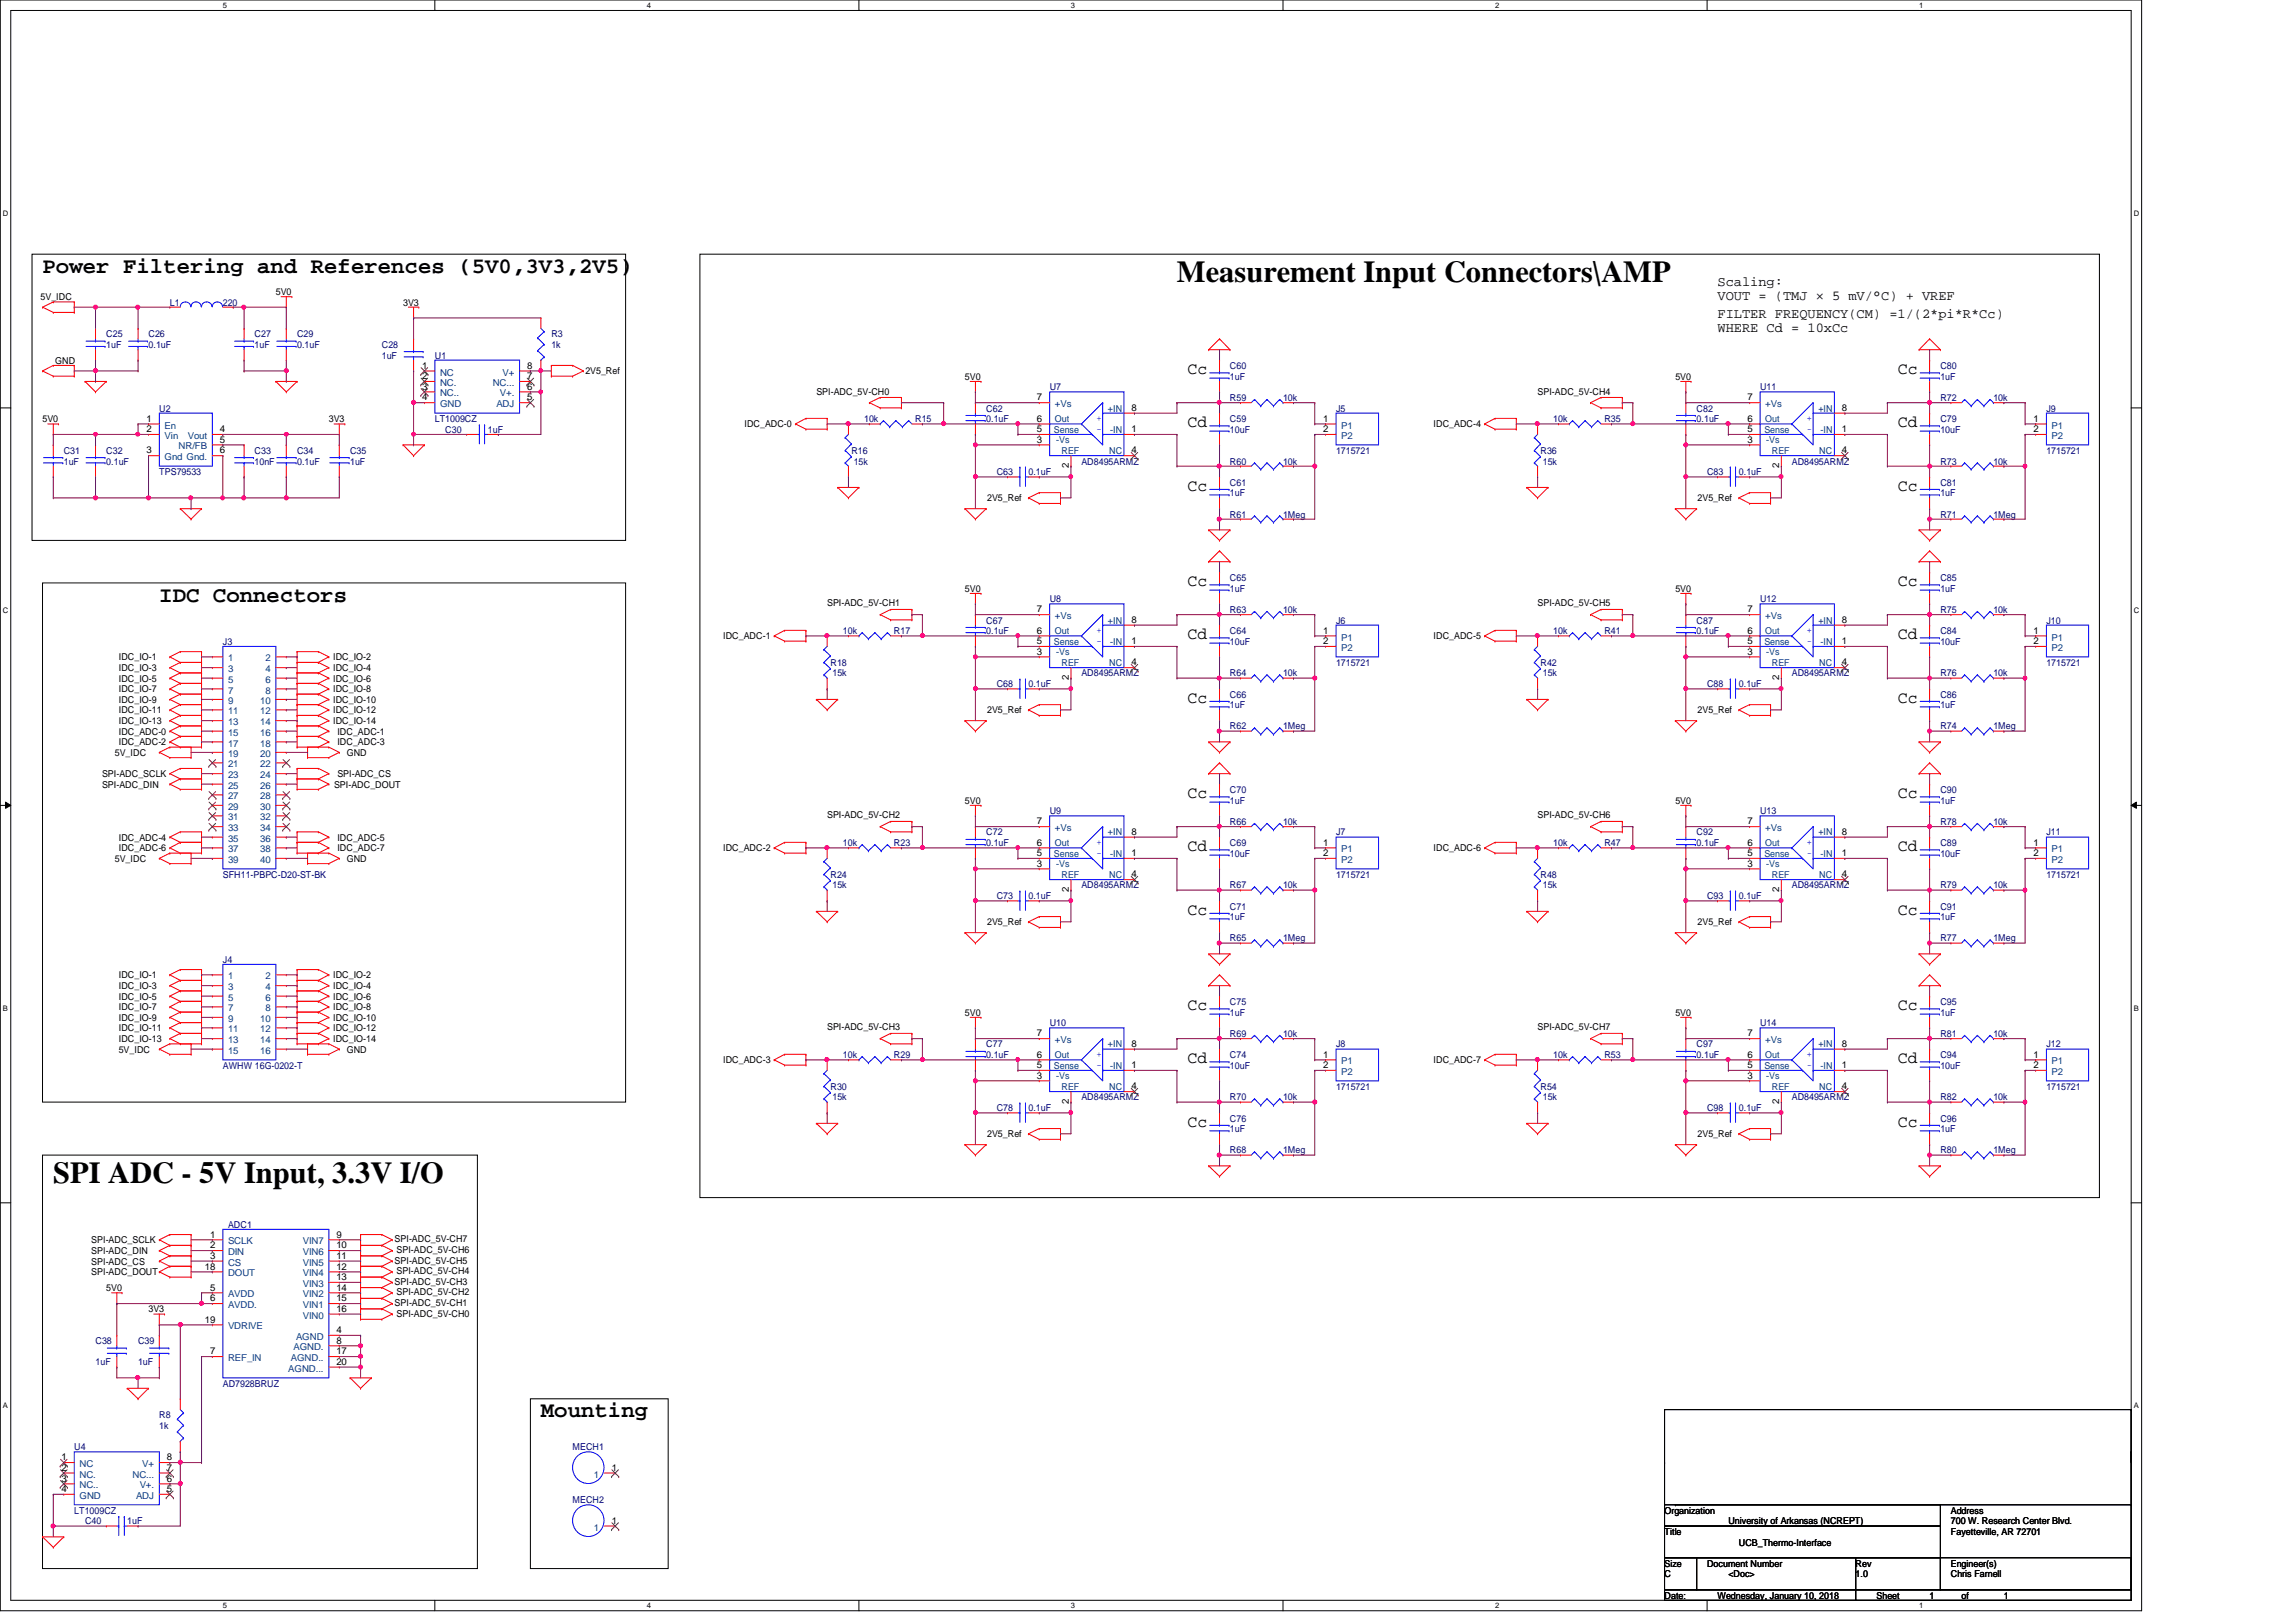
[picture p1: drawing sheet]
<svg xmlns="http://www.w3.org/2000/svg" width="297mm" height="210mm" viewBox="0 0 297 210" stroke-linecap="round" stroke-linejoin="round" font-family="sans-serif">
<defs><g id="words">
<g font-size="3.9">
<text x="152.3" y="36.5">Measurement Input Connectors\AMP</text>
<text x="6.9" y="153.1">SPI ADC - 5V Input, 3.3V I/O</text>
</g>
<g font-size="2.9">
<text x="5.5" y="35.3">Power Filtering and References (5V0,3V3,2V5)</text>
<text x="20.6" y="77.9">IDC Connectors</text>
<text x="70" y="183.4">Mounting</text>
</g>
<g font-size="2.2">
<text x="153.6" y="48.4">Cc</text>
<text x="245.5" y="48.4">Cc</text>
<text x="153.6" y="55.2">Cd</text>
<text x="245.5" y="55.2">Cd</text>
<text x="153.6" y="63.5">Cc</text>
<text x="245.5" y="63.5">Cc</text>
<text x="153.6" y="75.8">Cc</text>
<text x="245.5" y="75.8">Cc</text>
<text x="153.6" y="82.7">Cd</text>
<text x="245.5" y="82.7">Cd</text>
<text x="153.6" y="90.9">Cc</text>
<text x="245.5" y="90.9">Cc</text>
<text x="153.6" y="103.3">Cc</text>
<text x="245.5" y="103.3">Cc</text>
<text x="153.6" y="110.1">Cd</text>
<text x="245.5" y="110.1">Cd</text>
<text x="153.6" y="118.4">Cc</text>
<text x="245.5" y="118.4">Cc</text>
<text x="153.6" y="130.7">Cc</text>
<text x="245.5" y="130.7">Cc</text>
<text x="153.6" y="137.5">Cd</text>
<text x="245.5" y="137.5">Cd</text>
<text x="153.6" y="145.8">Cc</text>
<text x="245.5" y="145.8">Cc</text>
</g>
<g font-size="1.8">
<text x="222.2" y="37">Scaling:</text>
<text x="222.2" y="38.8">VOUT = (TMJ × 5 mV/°C) + VREF</text>
<text x="222.2" y="41.1">FILTER FREQUENCY(CM) =1/(2*pi*R*Cc)</text>
<text x="222.2" y="42.9">WHERE Cd = 10xCc</text>
</g>
<g font-size="1.2">
<text x="5.2" y="38.9">5V_IDC</text>
<text x="35.7" y="38.1">5V0</text>
<text x="52.2" y="39.5">3V3</text>
<text x="7.2" y="47.1">GND</text>
<text x="54.6" y="47.7">1</text>
<text x="68.2" y="47.7">8</text>
<text x="54.6" y="49.1">2</text>
<text x="54.6" y="50.4">3</text>
<text x="54.6" y="51.8">4</text>
<text x="68.2" y="51.8">5</text>
<text x="68.2" y="50.4">6</text>
<text x="68.2" y="49.1">7</text>
<text x="75.7" y="48.4">2V5_Ref</text>
<text x="105.6" y="51.1">SPI-ADC_5V-CH0</text>
<text x="124.8" y="49.1">5V0</text>
<text x="134.2" y="51.8">7</text>
<text x="146.4" y="53.2">8</text>
<text x="198.9" y="51.1">SPI-ADC_5V-CH4</text>
<text x="216.7" y="49.1">5V0</text>
<text x="226.1" y="51.8">7</text>
<text x="238.3" y="53.2">8</text>
<text x="5.5" y="54.6">5V0</text>
<text x="19" y="54.6">1</text>
<text x="19" y="55.9">2</text>
<text x="19" y="58.7">3</text>
<text x="28.4" y="55.9">4</text>
<text x="28.4" y="57.3">5</text>
<text x="28.4" y="58.7">6</text>
<text x="42.5" y="54.6">3V3</text>
<text x="96.3" y="55.3">IDC_ADC-0</text>
<text x="134.2" y="57.3">3</text>
<text x="134.2" y="55.9">5</text>
<text x="134.2" y="54.6">6</text>
<text x="146.4" y="55.9">1</text>
<text x="146.4" y="58.7">4</text>
<text x="171.2" y="54.6">1</text>
<text x="171.2" y="55.9">2</text>
<text x="185.5" y="55.3">IDC_ADC-4</text>
<text x="226.1" y="57.3">3</text>
<text x="226.1" y="55.9">5</text>
<text x="226.1" y="54.6">6</text>
<text x="238.3" y="55.9">1</text>
<text x="238.3" y="58.7">4</text>
<text x="263.1" y="54.6">1</text>
<text x="263.1" y="55.9">2</text>
<text x="127.7" y="64.9">2V5_Ref</text>
<text x="138.3" y="60.6" transform="rotate(-90 138.3 60.6)">2</text>
<text x="219.6" y="64.9">2V5_Ref</text>
<text x="230.2" y="60.6" transform="rotate(-90 230.2 60.6)">2</text>
<text x="124.8" y="76.6">5V0</text>
<text x="216.7" y="76.6">5V0</text>
<text x="93.6" y="82.7">IDC_ADC-1</text>
<text x="107" y="78.5">SPI-ADC_5V-CH1</text>
<text x="134.2" y="83.4">5</text>
<text x="134.2" y="82">6</text>
<text x="134.2" y="79.2">7</text>
<text x="146.4" y="80.6">8</text>
<text x="146.4" y="83.4">1</text>
<text x="171.2" y="82">1</text>
<text x="171.2" y="83.4">2</text>
<text x="185.5" y="82.7">IDC_ADC-5</text>
<text x="198.9" y="78.5">SPI-ADC_5V-CH5</text>
<text x="226.1" y="83.4">5</text>
<text x="226.1" y="82">6</text>
<text x="226.1" y="79.2">7</text>
<text x="238.3" y="80.6">8</text>
<text x="238.3" y="83.4">1</text>
<text x="263.1" y="82">1</text>
<text x="263.1" y="83.4">2</text>
<text x="15.4" y="85.5">IDC_IO-1</text>
<text x="15.4" y="86.9">IDC_IO-3</text>
<text x="15.4" y="88.2">IDC_IO-5</text>
<text x="15.4" y="89.6">IDC_IO-7</text>
<text x="43.1" y="85.5">IDC_IO-2</text>
<text x="43.1" y="86.9">IDC_IO-4</text>
<text x="43.1" y="88.2">IDC_IO-6</text>
<text x="43.1" y="89.6">IDC_IO-8</text>
<text x="134.2" y="84.7">3</text>
<text x="138.3" y="88.1" transform="rotate(-90 138.3 88.1)">2</text>
<text x="146.4" y="86.1">4</text>
<text x="226.1" y="84.7">3</text>
<text x="230.2" y="88.1" transform="rotate(-90 230.2 88.1)">2</text>
<text x="238.3" y="86.1">4</text>
<text x="15.4" y="91">IDC_IO-9</text>
<text x="15.4" y="92.3">IDC_IO-11</text>
<text x="15.4" y="95.1">IDC_ADC-0</text>
<text x="15.4" y="93.7">IDC_IO-13</text>
<text x="43.1" y="91">IDC_IO-10</text>
<text x="43.1" y="92.3">IDC_IO-12</text>
<text x="43.1" y="93.7">IDC_IO-14</text>
<text x="43.6" y="95.1">IDC_ADC-1</text>
<text x="127.7" y="92.3">2V5_Ref</text>
<text x="219.6" y="92.3">2V5_Ref</text>
<text x="13.2" y="100.6">SPI-ADC_SCLK</text>
<text x="13.2" y="101.9">SPI-ADC_DIN</text>
<text x="14.9" y="97.8">5V_IDC</text>
<text x="15.4" y="96.4">IDC_ADC-2</text>
<text x="43.2" y="101.9">SPI-ADC_DOUT</text>
<text x="43.6" y="96.4">IDC_ADC-3</text>
<text x="43.6" y="100.6">SPI-ADC_CS</text>
<text x="44.9" y="97.8">GND</text>
<text x="107" y="105.9">SPI-ADC_5V-CH2</text>
<text x="124.8" y="104">5V0</text>
<text x="134.2" y="106.7">7</text>
<text x="198.9" y="105.9">SPI-ADC_5V-CH6</text>
<text x="216.7" y="104">5V0</text>
<text x="226.1" y="106.7">7</text>
<text x="14.9" y="111.5">5V_IDC</text>
<text x="15.4" y="108.8">IDC_ADC-4</text>
<text x="15.4" y="110.2">IDC_ADC-6</text>
<text x="43.6" y="108.8">IDC_ADC-5</text>
<text x="43.6" y="110.2">IDC_ADC-7</text>
<text x="44.9" y="111.5">GND</text>
<text x="93.6" y="110.2">IDC_ADC-2</text>
<text x="134.2" y="112.1">3</text>
<text x="134.2" y="110.8">5</text>
<text x="134.2" y="109.4">6</text>
<text x="146.4" y="108">8</text>
<text x="146.4" y="110.8">1</text>
<text x="146.4" y="113.5">4</text>
<text x="171.2" y="109.4">1</text>
<text x="171.2" y="110.8">2</text>
<text x="185.5" y="110.2">IDC_ADC-6</text>
<text x="226.1" y="112.1">3</text>
<text x="226.1" y="110.8">5</text>
<text x="226.1" y="109.4">6</text>
<text x="238.3" y="108">8</text>
<text x="238.3" y="110.8">1</text>
<text x="238.3" y="113.5">4</text>
<text x="263.1" y="109.4">1</text>
<text x="263.1" y="110.8">2</text>
<text x="127.7" y="119.8">2V5_Ref</text>
<text x="138.3" y="115.5" transform="rotate(-90 138.3 115.5)">2</text>
<text x="219.6" y="119.8">2V5_Ref</text>
<text x="230.2" y="115.5" transform="rotate(-90 230.2 115.5)">2</text>
<text x="15.4" y="126.6">IDC_IO-1</text>
<text x="15.4" y="128">IDC_IO-3</text>
<text x="15.4" y="129.4">IDC_IO-5</text>
<text x="15.4" y="130.7">IDC_IO-7</text>
<text x="43.1" y="126.6">IDC_IO-2</text>
<text x="43.1" y="128">IDC_IO-4</text>
<text x="43.1" y="129.4">IDC_IO-6</text>
<text x="43.1" y="130.7">IDC_IO-8</text>
<text x="124.8" y="131.4">5V0</text>
<text x="216.7" y="131.4">5V0</text>
<text x="15.4" y="136.2">5V_IDC</text>
<text x="15.4" y="132.1">IDC_IO-9</text>
<text x="15.4" y="133.5">IDC_IO-11</text>
<text x="15.4" y="134.9">IDC_IO-13</text>
<text x="43.1" y="132.1">IDC_IO-10</text>
<text x="43.1" y="133.5">IDC_IO-12</text>
<text x="43.1" y="134.9">IDC_IO-14</text>
<text x="44.9" y="136.2">GND</text>
<text x="93.6" y="137.6">IDC_ADC-3</text>
<text x="107" y="133.3">SPI-ADC_5V-CH3</text>
<text x="134.2" y="136.9">6</text>
<text x="134.2" y="134.1">7</text>
<text x="146.4" y="135.5">8</text>
<text x="171.2" y="136.9">1</text>
<text x="185.5" y="137.6">IDC_ADC-7</text>
<text x="198.9" y="133.3">SPI-ADC_5V-CH7</text>
<text x="226.1" y="136.9">6</text>
<text x="226.1" y="134.1">7</text>
<text x="238.3" y="135.5">8</text>
<text x="263.1" y="136.9">1</text>
<text x="134.2" y="139.6">3</text>
<text x="134.2" y="138.2">5</text>
<text x="138.3" y="142.9" transform="rotate(-90 138.3 142.9)">2</text>
<text x="146.4" y="138.2">1</text>
<text x="146.4" y="141">4</text>
<text x="171.2" y="138.2">2</text>
<text x="226.1" y="139.6">3</text>
<text x="226.1" y="138.2">5</text>
<text x="230.2" y="142.9" transform="rotate(-90 230.2 142.9)">2</text>
<text x="238.3" y="138.2">1</text>
<text x="238.3" y="141">4</text>
<text x="263.1" y="138.2">2</text>
<text x="127.7" y="147.2">2V5_Ref</text>
<text x="219.6" y="147.2">2V5_Ref</text>
<text x="11.8" y="160.9">SPI-ADC_SCLK</text>
<text x="27.2" y="160.1">1</text>
<text x="27.2" y="161.5">2</text>
<text x="43.5" y="160.1">9</text>
<text x="43.5" y="161.5">10</text>
<text x="51.1" y="160.8">SPI-ADC_5V-CH7</text>
<text x="11.8" y="162.3">SPI-ADC_DIN</text>
<text x="11.8" y="163.7">SPI-ADC_CS</text>
<text x="11.8" y="165">SPI-ADC_DOUT</text>
<text x="13.8" y="167.1">5V0</text>
<text x="26.5" y="164.3">18</text>
<text x="27.2" y="162.9">3</text>
<text x="27.2" y="167">5</text>
<text x="43.5" y="162.9">11</text>
<text x="43.5" y="164.3">12</text>
<text x="43.5" y="165.7">13</text>
<text x="43.5" y="167">14</text>
<text x="51.1" y="166.3">SPI-ADC_5V-CH3</text>
<text x="51.1" y="163.5">SPI-ADC_5V-CH5</text>
<text x="51.3" y="167.6">SPI-ADC_5V-CH2</text>
<text x="51.3" y="164.9">SPI-ADC_5V-CH4</text>
<text x="51.3" y="162.1">SPI-ADC_5V-CH6</text>
<text x="19.2" y="169.8">3V3</text>
<text x="26.5" y="171.2">19</text>
<text x="27.2" y="168.4">6</text>
<text x="43.5" y="172.5">4</text>
<text x="43.5" y="173.9">8</text>
<text x="43.5" y="168.4">15</text>
<text x="43.5" y="169.8">16</text>
<text x="51.1" y="169">SPI-ADC_5V-CH1</text>
<text x="51.3" y="170.4">SPI-ADC_5V-CH0</text>
<text x="27.2" y="175.3">7</text>
<text x="43.5" y="175.3">17</text>
<text x="43.5" y="176.6">20</text>
<text x="8" y="189">1</text>
<text x="8" y="190.3">2</text>
<text x="8" y="191.7">3</text>
<text x="21.6" y="191.7">6</text>
<text x="21.6" y="190.3">7</text>
<text x="21.6" y="189">8</text>
<text x="79.2" y="190.3">1</text>
<text x="8" y="193.1">4</text>
<text x="21.6" y="193.1">5</text>
<text x="79.2" y="197.2">1</text>
<text x="215.3" y="195.9">Organization</text>
<text x="223.6" y="197.3">University of Arkansas (NCREPT)</text>
<text x="252.4" y="197.3">700 W. Research Center Blvd.</text>
<text x="252.4" y="195.9">Address</text>
<text x="215.3" y="198.6">Title</text>
<text x="215.3" y="202.7">Size</text>
<text x="220.8" y="202.7">Document Number</text>
<text x="225" y="200">UCB_Thermo-Interface</text>
<text x="240.1" y="202.7">Rev</text>
<text x="252.4" y="198.6">Fayetteville, AR 72701</text>
<text x="252.4" y="202.7">Engineer(s)</text>
<text x="215.3" y="206.9">Date:</text>
<text x="215.3" y="204.1">C</text>
<text x="222.2" y="206.9">Wednesday, January 10, 2018</text>
<text x="223.6" y="204.1">&lt;Doc&gt;</text>
<text x="240.1" y="204.1">1.0</text>
<text x="242.8" y="206.9">Sheet</text>
<text x="249.6" y="206.9">1</text>
<text x="252.4" y="204.1">Chris Farnell</text>
<text x="253.8" y="206.9">of</text>
<text x="259.2" y="206.9">1</text>
</g>
<g font-size="1.2" fill="#000080">
<text x="22" y="39.5">L1</text>
<text x="28.8" y="39.5">220</text>
<text x="13.8" y="43.6">C25</text>
<text x="13.8" y="45">1uF</text>
<text x="19.2" y="43.6">C26</text>
<text x="19.2" y="45">0.1uF</text>
<text x="32.9" y="43.6">C27</text>
<text x="32.9" y="45">1uF</text>
<text x="38.4" y="43.6">C29</text>
<text x="38.4" y="45">0.1uF</text>
<text x="49.4" y="45">C28</text>
<text x="49.4" y="46.4">1uF</text>
<text x="56.3" y="46.4">U1</text>
<text x="71.3" y="43.6">R3</text>
<text x="71.3" y="45">1k</text>
<text x="159.1" y="47.8">C60</text>
<text x="251" y="47.8">C80</text>
<text x="20.6" y="53.3">U2</text>
<text x="127.6" y="53.3">C62</text>
<text x="135.8" y="50.5">U7</text>
<text x="159.1" y="49.1">1uF</text>
<text x="159.1" y="51.9">R59</text>
<text x="166" y="51.9">10k</text>
<text x="172.8" y="53.3">J5</text>
<text x="219.5" y="53.3">C82</text>
<text x="227.7" y="50.5">U11</text>
<text x="251" y="51.9">R72</text>
<text x="251" y="49.1">1uF</text>
<text x="257.9" y="51.9">10k</text>
<text x="264.7" y="53.3">J9</text>
<text x="8.3" y="58.7">C31</text>
<text x="13.8" y="58.7">C32</text>
<text x="32.9" y="58.7">C33</text>
<text x="38.4" y="58.7">C34</text>
<text x="45.3" y="58.7">C35</text>
<text x="56.3" y="54.6">LT1009CZ</text>
<text x="57.6" y="56">C30</text>
<text x="63.1" y="56">1uF</text>
<text x="110.1" y="58.7">R16</text>
<text x="111.8" y="54.6">10k</text>
<text x="118.4" y="54.6">R15</text>
<text x="127.6" y="54.6">0.1uF</text>
<text x="159.1" y="54.6">C59</text>
<text x="159.1" y="56">10uF</text>
<text x="172.8" y="58.7">1715721</text>
<text x="199.3" y="58.7">R36</text>
<text x="201" y="54.6">10k</text>
<text x="207.6" y="54.6">R35</text>
<text x="219.5" y="54.6">0.1uF</text>
<text x="251" y="54.6">C79</text>
<text x="251" y="56">10uF</text>
<text x="264.7" y="58.7">1715721</text>
<text x="8.3" y="60.1">1uF</text>
<text x="13.8" y="60.1">0.1uF</text>
<text x="20.6" y="61.5">TPS79533</text>
<text x="32.9" y="60.1">10nF</text>
<text x="38.4" y="60.1">0.1uF</text>
<text x="45.3" y="60.1">1uF</text>
<text x="110.4" y="60.1">15k</text>
<text x="128.9" y="61.5">C63</text>
<text x="133.1" y="61.5">0.1uF</text>
<text x="139.9" y="60.1">AD8495ARMZ</text>
<text x="159.1" y="60.1">R60</text>
<text x="159.1" y="62.9">C61</text>
<text x="159.1" y="64.2">1uF</text>
<text x="166" y="60.1">10k</text>
<text x="199.6" y="60.1">15k</text>
<text x="220.8" y="61.5">C83</text>
<text x="225" y="61.5">0.1uF</text>
<text x="231.8" y="60.1">AD8495ARMZ</text>
<text x="251" y="60.1">R73</text>
<text x="251" y="62.9">C81</text>
<text x="251" y="64.2">1uF</text>
<text x="257.9" y="60.1">10k</text>
<text x="159.1" y="67">R61</text>
<text x="166" y="67">1Meg</text>
<text x="251" y="67">R71</text>
<text x="257.9" y="67">1Meg</text>
<text x="135.8" y="77.9">U8</text>
<text x="159.1" y="75.2">C65</text>
<text x="159.1" y="76.6">1uF</text>
<text x="227.7" y="77.9">U12</text>
<text x="251" y="75.2">C85</text>
<text x="251" y="76.6">1uF</text>
<text x="28.8" y="83.4">J3</text>
<text x="109" y="82">10k</text>
<text x="115.7" y="82">R17</text>
<text x="127.6" y="80.7">C67</text>
<text x="127.6" y="82">0.1uF</text>
<text x="159.1" y="82">C64</text>
<text x="159.1" y="83.4">10uF</text>
<text x="159.1" y="79.3">R63</text>
<text x="166" y="79.3">10k</text>
<text x="172.8" y="80.7">J6</text>
<text x="201" y="82">10k</text>
<text x="207.6" y="82">R41</text>
<text x="219.5" y="80.7">C87</text>
<text x="219.5" y="82">0.1uF</text>
<text x="251" y="82">C84</text>
<text x="251" y="83.4">10uF</text>
<text x="251" y="79.3">R75</text>
<text x="257.9" y="79.3">10k</text>
<text x="264.7" y="80.7">J10</text>
<text x="107.4" y="86.1">R18</text>
<text x="107.7" y="87.5">15k</text>
<text x="128.9" y="88.9">C68</text>
<text x="133.1" y="88.9">0.1uF</text>
<text x="139.9" y="87.5">AD8495ARMZ</text>
<text x="159.1" y="87.5">R64</text>
<text x="166" y="87.5">10k</text>
<text x="172.8" y="86.1">1715721</text>
<text x="199.3" y="86.1">R42</text>
<text x="199.6" y="87.5">15k</text>
<text x="220.8" y="88.9">C88</text>
<text x="225" y="88.9">0.1uF</text>
<text x="231.8" y="87.5">AD8495ARMZ</text>
<text x="251" y="87.5">R76</text>
<text x="257.9" y="87.5">10k</text>
<text x="264.7" y="86.1">1715721</text>
<text x="159.1" y="94.4">R62</text>
<text x="159.1" y="90.3">C66</text>
<text x="159.1" y="91.7">1uF</text>
<text x="166" y="94.4">1Meg</text>
<text x="251" y="94.4">R74</text>
<text x="251" y="90.3">C86</text>
<text x="251" y="91.7">1uF</text>
<text x="257.9" y="94.4">1Meg</text>
<text x="135.8" y="105.4">U9</text>
<text x="159.1" y="106.7">R66</text>
<text x="159.1" y="102.6">C70</text>
<text x="159.1" y="104">1uF</text>
<text x="166" y="106.7">10k</text>
<text x="227.7" y="105.4">U13</text>
<text x="251" y="102.6">C90</text>
<text x="251" y="104">1uF</text>
<text x="251" y="106.7">R78</text>
<text x="257.9" y="106.7">10k</text>
<text x="28.8" y="113.6">SFH11-PBPC-D20-ST-BK</text>
<text x="107.4" y="113.6">R24</text>
<text x="109" y="109.5">10k</text>
<text x="115.7" y="109.5">R23</text>
<text x="127.6" y="108.1">C72</text>
<text x="127.6" y="109.5">0.1uF</text>
<text x="159.1" y="109.5">C69</text>
<text x="159.1" y="110.9">10uF</text>
<text x="172.8" y="108.1">J7</text>
<text x="172.8" y="113.6">1715721</text>
<text x="199.3" y="113.6">R48</text>
<text x="201" y="109.5">10k</text>
<text x="207.6" y="109.5">R47</text>
<text x="219.5" y="108.1">C92</text>
<text x="219.5" y="109.5">0.1uF</text>
<text x="251" y="109.5">C89</text>
<text x="251" y="110.9">10uF</text>
<text x="264.7" y="108.1">J11</text>
<text x="264.7" y="113.6">1715721</text>
<text x="107.7" y="115">15k</text>
<text x="128.9" y="116.3">C73</text>
<text x="133.1" y="116.3">0.1uF</text>
<text x="139.9" y="115">AD8495ARMZ</text>
<text x="159.1" y="117.7">C71</text>
<text x="159.1" y="119.1">1uF</text>
<text x="159.1" y="115">R67</text>
<text x="166" y="115">10k</text>
<text x="199.6" y="115">15k</text>
<text x="220.8" y="116.3">C93</text>
<text x="225" y="116.3">0.1uF</text>
<text x="231.8" y="115">AD8495ARMZ</text>
<text x="251" y="117.7">C91</text>
<text x="251" y="119.1">1uF</text>
<text x="251" y="115">R79</text>
<text x="257.9" y="115">10k</text>
<text x="28.8" y="124.6">J4</text>
<text x="159.1" y="121.8">R65</text>
<text x="166" y="121.8">1Meg</text>
<text x="251" y="121.8">R77</text>
<text x="257.9" y="121.8">1Meg</text>
<text x="159.1" y="130">C75</text>
<text x="159.1" y="131.4">1uF</text>
<text x="251" y="130">C95</text>
<text x="251" y="131.4">1uF</text>
<text x="109" y="136.9">10k</text>
<text x="115.7" y="136.9">R29</text>
<text x="127.6" y="135.6">C77</text>
<text x="127.6" y="136.9">0.1uF</text>
<text x="135.8" y="132.8">U10</text>
<text x="159.1" y="134.2">R69</text>
<text x="159.1" y="136.9">C74</text>
<text x="166" y="134.2">10k</text>
<text x="172.8" y="135.6">J8</text>
<text x="201" y="136.9">10k</text>
<text x="207.6" y="136.9">R53</text>
<text x="219.5" y="135.6">C97</text>
<text x="219.5" y="136.9">0.1uF</text>
<text x="227.7" y="132.8">U14</text>
<text x="251" y="134.2">R81</text>
<text x="251" y="136.9">C94</text>
<text x="257.9" y="134.2">10k</text>
<text x="264.7" y="135.6">J12</text>
<text x="28.8" y="138.3">AWHW 16G-0202-T</text>
<text x="107.4" y="141">R30</text>
<text x="107.7" y="142.4">15k</text>
<text x="128.9" y="143.8">C78</text>
<text x="133.1" y="143.8">0.1uF</text>
<text x="139.9" y="142.4">AD8495ARMZ</text>
<text x="159.1" y="142.4">R70</text>
<text x="159.1" y="138.3">10uF</text>
<text x="166" y="142.4">10k</text>
<text x="172.8" y="141">1715721</text>
<text x="199.3" y="141">R54</text>
<text x="199.6" y="142.4">15k</text>
<text x="220.8" y="143.8">C98</text>
<text x="225" y="143.8">0.1uF</text>
<text x="231.8" y="142.4">AD8495ARMZ</text>
<text x="251" y="142.4">R82</text>
<text x="251" y="138.3">10uF</text>
<text x="257.9" y="142.4">10k</text>
<text x="264.7" y="141">1715721</text>
<text x="159.1" y="149.3">R68</text>
<text x="159.1" y="145.2">C76</text>
<text x="159.1" y="146.5">1uF</text>
<text x="166" y="149.3">1Meg</text>
<text x="251" y="149.3">R80</text>
<text x="251" y="145.2">C96</text>
<text x="251" y="146.5">1uF</text>
<text x="257.9" y="149.3">1Meg</text>
<text x="29.5" y="158.9">ADC1</text>
<text x="12.4" y="173.9">C38</text>
<text x="17.9" y="173.9">C39</text>
<text x="12.4" y="176.7">1uF</text>
<text x="17.9" y="176.7">1uF</text>
<text x="28.8" y="179.5">AD7928BRUZ</text>
<text x="20.6" y="183.6">R8</text>
<text x="20.6" y="184.9">1k</text>
<text x="9.6" y="187.7">U4</text>
<text x="74.1" y="187.7">MECH1</text>
<text x="9.6" y="195.9">LT1009CZ</text>
<text x="11" y="197.3">C40</text>
<text x="16.5" y="197.3">1uF</text>
<text x="74.1" y="194.5">MECH2</text>
</g>
<g font-size="1.2" fill="#004080">
<text x="56.9" y="48.6">NC</text>
<text x="56.9" y="50">NC.</text>
<text x="56.9" y="51.3">NC..</text>
<text x="56.9" y="52.7">GND</text>
<text x="63.8" y="50">NC...</text>
<text x="64.2" y="52.7">ADJ</text>
<text x="64.7" y="51.3">V+.</text>
<text x="65" y="48.6">V+</text>
<text x="136.5" y="52.7">+Vs</text>
<text x="143.3" y="53.3">+IN</text>
<text x="228.4" y="52.7">+Vs</text>
<text x="235.2" y="53.3">+IN</text>
<text x="21.3" y="55.5">En</text>
<text x="21.3" y="56.8">Vin</text>
<text x="21.3" y="59.6">Gnd Gnd.</text>
<text x="23.1" y="58.2">NR/FB</text>
<text x="24.3" y="56.8">Vout</text>
<text x="136.4" y="56">Sense</text>
<text x="136.5" y="54.6">Out</text>
<text x="136.6" y="57.4">-Vs</text>
<text x="137.3" y="58.7">REF</text>
<text x="143.5" y="58.7">NC</text>
<text x="143.6" y="56">-IN</text>
<text x="173.5" y="55.5">P1</text>
<text x="173.5" y="56.8">P2</text>
<text x="228.3" y="56">Sense</text>
<text x="228.4" y="54.6">Out</text>
<text x="228.5" y="57.4">-Vs</text>
<text x="229.2" y="58.7">REF</text>
<text x="235.4" y="58.7">NC</text>
<text x="235.5" y="56">-IN</text>
<text x="265.4" y="55.5">P1</text>
<text x="265.4" y="56.8">P2</text>
<text x="136.4" y="83.4">Sense</text>
<text x="136.5" y="82">Out</text>
<text x="136.5" y="80.1">+Vs</text>
<text x="143.3" y="80.7">+IN</text>
<text x="143.6" y="83.4">-IN</text>
<text x="173.5" y="82.9">P1</text>
<text x="228.3" y="83.4">Sense</text>
<text x="228.4" y="82">Out</text>
<text x="228.4" y="80.1">+Vs</text>
<text x="235.2" y="80.7">+IN</text>
<text x="235.5" y="83.4">-IN</text>
<text x="265.4" y="82.9">P1</text>
<text x="29.5" y="85.6">1</text>
<text x="29.5" y="87">3</text>
<text x="29.5" y="88.3">5</text>
<text x="29.5" y="89.7">7</text>
<text x="34.3" y="85.6">2</text>
<text x="34.3" y="87">4</text>
<text x="34.3" y="88.3">6</text>
<text x="34.3" y="89.7">8</text>
<text x="136.6" y="84.8">-Vs</text>
<text x="137.3" y="86.1">REF</text>
<text x="143.5" y="86.1">NC</text>
<text x="173.5" y="84.2">P2</text>
<text x="228.5" y="84.8">-Vs</text>
<text x="229.2" y="86.1">REF</text>
<text x="235.4" y="86.1">NC</text>
<text x="265.4" y="84.2">P2</text>
<text x="29.5" y="91.1">9</text>
<text x="29.5" y="92.5">11</text>
<text x="29.5" y="93.9">13</text>
<text x="29.5" y="95.2">15</text>
<text x="33.7" y="91.1">10</text>
<text x="33.7" y="92.5">12</text>
<text x="33.7" y="93.9">14</text>
<text x="33.7" y="95.2">16</text>
<text x="29.5" y="96.6">17</text>
<text x="29.5" y="98">19</text>
<text x="29.5" y="99.3">21</text>
<text x="29.5" y="100.7">23</text>
<text x="33.7" y="96.6">18</text>
<text x="33.7" y="98">20</text>
<text x="33.7" y="99.3">22</text>
<text x="33.7" y="100.7">24</text>
<text x="29.5" y="102.1">25</text>
<text x="29.5" y="103.5">27</text>
<text x="29.5" y="104.8">29</text>
<text x="29.5" y="106.2">31</text>
<text x="29.5" y="107.6">33</text>
<text x="33.7" y="102.1">26</text>
<text x="33.7" y="103.5">28</text>
<text x="33.7" y="104.8">30</text>
<text x="33.7" y="106.2">32</text>
<text x="33.7" y="107.6">34</text>
<text x="136.5" y="107.6">+Vs</text>
<text x="228.4" y="107.6">+Vs</text>
<text x="29.5" y="108.9">35</text>
<text x="29.5" y="110.3">37</text>
<text x="29.5" y="111.7">39</text>
<text x="33.7" y="108.9">36</text>
<text x="33.7" y="110.3">38</text>
<text x="33.7" y="111.7">40</text>
<text x="136.4" y="110.9">Sense</text>
<text x="136.5" y="109.5">Out</text>
<text x="136.6" y="112.2">-Vs</text>
<text x="137.3" y="113.6">REF</text>
<text x="143.3" y="108.1">+IN</text>
<text x="143.5" y="113.6">NC</text>
<text x="143.6" y="110.9">-IN</text>
<text x="173.5" y="110.3">P1</text>
<text x="173.5" y="111.7">P2</text>
<text x="228.3" y="110.9">Sense</text>
<text x="228.4" y="109.5">Out</text>
<text x="228.5" y="112.2">-Vs</text>
<text x="229.2" y="113.6">REF</text>
<text x="235.2" y="108.1">+IN</text>
<text x="235.4" y="113.6">NC</text>
<text x="235.5" y="110.9">-IN</text>
<text x="265.4" y="110.3">P1</text>
<text x="265.4" y="111.7">P2</text>
<text x="29.5" y="126.7">1</text>
<text x="29.5" y="128.1">3</text>
<text x="29.5" y="129.5">5</text>
<text x="29.5" y="130.9">7</text>
<text x="34.3" y="126.7">2</text>
<text x="34.3" y="128.1">4</text>
<text x="34.3" y="129.5">6</text>
<text x="34.3" y="130.9">8</text>
<text x="29.5" y="132.2">9</text>
<text x="29.5" y="133.6">11</text>
<text x="29.5" y="135">13</text>
<text x="29.5" y="136.4">15</text>
<text x="33.7" y="132.2">10</text>
<text x="33.7" y="133.6">12</text>
<text x="33.7" y="135">14</text>
<text x="33.7" y="136.4">16</text>
<text x="136.5" y="136.9">Out</text>
<text x="136.5" y="135">+Vs</text>
<text x="143.3" y="135.6">+IN</text>
<text x="173.5" y="137.8">P1</text>
<text x="228.4" y="136.9">Out</text>
<text x="228.4" y="135">+Vs</text>
<text x="235.2" y="135.6">+IN</text>
<text x="265.4" y="137.8">P1</text>
<text x="136.4" y="138.3">Sense</text>
<text x="136.6" y="139.7">-Vs</text>
<text x="137.3" y="141">REF</text>
<text x="143.5" y="141">NC</text>
<text x="143.6" y="138.3">-IN</text>
<text x="173.5" y="139.1">P2</text>
<text x="228.3" y="138.3">Sense</text>
<text x="228.5" y="139.7">-Vs</text>
<text x="229.2" y="141">REF</text>
<text x="235.4" y="141">NC</text>
<text x="235.5" y="138.3">-IN</text>
<text x="265.4" y="139.1">P2</text>
<text x="29.5" y="161">SCLK</text>
<text x="39.2" y="161">VIN7</text>
<text x="29.5" y="162.4">DIN</text>
<text x="29.5" y="163.8">CS</text>
<text x="29.5" y="167.9">AVDD</text>
<text x="29.5" y="165.2">DOUT</text>
<text x="39.2" y="162.4">VIN6</text>
<text x="39.2" y="163.8">VIN5</text>
<text x="39.2" y="165.2">VIN4</text>
<text x="39.2" y="166.5">VIN3</text>
<text x="39.2" y="167.9">VIN2</text>
<text x="29.5" y="169.3">AVDD.</text>
<text x="29.5" y="172">VDRIVE</text>
<text x="38.3" y="173.4">AGND</text>
<text x="39.2" y="169.3">VIN1</text>
<text x="39.2" y="170.6">VIN0</text>
<text x="29.5" y="176.1">REF_IN</text>
<text x="37.3" y="177.5">AGND...</text>
<text x="37.6" y="176.1">AGND..</text>
<text x="38" y="174.8">AGND.</text>
<text x="10.3" y="189.9">NC</text>
<text x="10.3" y="191.2">NC.</text>
<text x="17.1" y="191.2">NC...</text>
<text x="18.4" y="189.9">V+</text>
<text x="76.8" y="191.2">1</text>
<text x="10.3" y="192.6">NC..</text>
<text x="10.3" y="194">GND</text>
<text x="17.6" y="194">ADJ</text>
<text x="18.1" y="192.6">V+.</text>
<text x="76.8" y="198.1">1</text>
</g>
<g font-size="1.2" fill="#00f">
<text x="141.9" y="54.5">+</text>
<text x="141.9" y="55.9">-</text>
<text x="233.8" y="54.5">+</text>
<text x="233.8" y="55.9">-</text>
<text x="141.9" y="81.9">+</text>
<text x="141.9" y="83.3">-</text>
<text x="233.8" y="81.9">+</text>
<text x="233.8" y="83.3">-</text>
<text x="141.9" y="109.3">+</text>
<text x="141.9" y="110.7">-</text>
<text x="233.8" y="109.3">+</text>
<text x="233.8" y="110.7">-</text>
<text x="141.9" y="136.8">+</text>
<text x="233.8" y="136.8">+</text>
<text x="141.9" y="138.2">-</text>
<text x="233.8" y="138.2">-</text>
</g>
<g font-size="1">
<text x="28.8" y="1">5</text>
<text x="83.7" y="1">4</text>
<text x="138.6" y="1">3</text>
<text x="193.4" y="1">2</text>
<text x="248.3" y="1">1</text>
<text x=".4" y="27.9">D</text>
<text x="276.1" y="27.9">D</text>
<text x=".4" y="79.4">C</text>
<text x="276.1" y="79.4">C</text>
<text x=".4" y="130.8">B</text>
<text x="276.1" y="130.8">B</text>
<text x=".4" y="182.2">A</text>
<text x="276.1" y="182.2">A</text>
<text x="28.8" y="208.1">5</text>
<text x="83.7" y="208.1">4</text>
<text x="138.6" y="208.1">3</text>
<text x="193.4" y="208.1">2</text>
<text x="248.3" y="208.1">1</text>
</g>
</g></defs>
<path d="M0 0h277.1v208.4h-277.1zM1.4 1.4h274.3v205.7h-274.3z" fill="none" stroke="#000" stroke-width=".13"/>
<g fill="#fff">
<path d="M28.8 .1h.6v1.1h-.6z"/>
<path d="M28.8 207.2h.6v1.1h-.6z"/>
</g>
<path d="M56.3 0v1.4M56.3 207.1v1.3" fill="none" stroke="#000" stroke-width=".13"/>
<g fill="#fff">
<path d="M83.7 .1h.5v1.1h-.5z"/>
<path d="M83.7 207.2h.5v1.1h-.5z"/>
</g>
<path d="M111.1 0v1.4M111.1 207.1v1.3" fill="none" stroke="#000" stroke-width=".13"/>
<g fill="#fff">
<path d="M138.6 .1h.5v1.1h-.5z"/>
<path d="M138.6 207.2h.5v1.1h-.5z"/>
</g>
<path d="M166 0v1.4M166 207.1v1.3" fill="none" stroke="#000" stroke-width=".13"/>
<g fill="#fff">
<path d="M193.4 .1h.6v1.1h-.6z"/>
<path d="M193.4 207.2h.6v1.1h-.6z"/>
</g>
<path d="M220.8 0v1.4M220.8 207.1v1.3" fill="none" stroke="#000" stroke-width=".13"/>
<g fill="#fff">
<path d="M248.3 .1h.5v1.1h-.5z"/>
<path d="M248.3 207.2h.5v1.1h-.5z"/>
<path d="M.4 27.1h.7v1.1h-.7z"/>
<path d="M276.1 27.1h.7v1.1h-.7z"/>
<path d="M.4 78.5h.7v1.1h-.7z"/>
<path d="M276.1 78.5h.7v1.1h-.7z"/>
</g>
<path d="M0 52.8h1.4M275.7 52.8h1.4" fill="none" stroke="#000" stroke-width=".13"/>
<g fill="#fff">
<path d="M.4 129.9h.6v1.1h-.6z"/>
<path d="M276.1 129.9h.6v1.1h-.6z"/>
</g>
<path d="M0 104.2h1.4M.7 103.8l.7 .4-.7 .4zM275.7 104.2l.7-.4v.8zM275.7 104.2h1.4" fill="none" stroke="#000" stroke-width=".13"/>
<path d="M.7 103.8l.7 .4-.7 .4zM275.7 104.2l.7-.4v.8z" fill="#000"/>
<g fill="#fff">
<path d="M.4 181.4h.6v1.1h-.6z"/>
<path d="M276.1 181.4h.6v1.1h-.6z"/>
</g>
<g fill="none" stroke="#000" stroke-width=".13">
<path d="M4.1 32.9h76.8v37h-76.8zM90.5 32.9h181.1v122.1h-181.1zM5.5 75.4h75.4v67.2h-75.4zM0 155.7h1.4M5.5 149.5h56.3v53.5h-56.3zM275.7 155.7h1.4M68.6 181h17.8v22h-17.8zM215.3 194.7h35.7v2.8h-35.7zM215.3 197.5h35.7v4.1h-35.7zM215.3 194.7h.1M215.3 182.4h.1M215.3 189.3h.1"/>
<path d="M215.3 182.4v12.3M215.3 182.4h60.4M216.7 194.7h.1M216.7 194.7h59M275.7 187.9h.1M275.7 182.4h.1M275.7 194.7h.1M275.7 182.4v23.3M215.3 201.6h4.2v4.1h-4.2zM215.3 205.7h24.8v1.4h-24.8zM219.5 201.6h20.6v4.1h-20.6zM240.1 201.6h10.9v4.1h-10.9z"/>
<path d="M240.1 205.7h35.6v1.4h-35.6zM251 201.6h24.7v4.1h-24.7z"/>
</g>
<g fill="none" stroke="#f00" stroke-width=".13">
<path d="M5.5 39.8h.1M5.5 39.8l1.4 .6M6.9 39.1h.1M6.9 39.1l-1.4 .7M6.9 39.1h2.7M9.6 39.1h.1M9.6 39.1v1.3M22 39.8h.1M22 39.8h1.3M28.8 39.8h1.4M30.2 39.8h.1M36.4 38.4h1.4"/>
<path d="M37 39.8h.1M37 38.4v1.4M37.8 38.4h.1M52.8 39.8h1.4M53.5 39.8v1.3M54.2 39.8h.1M5.5 48h.1M5.5 48l1.4 .7M6.2 54.9h1.4M6.9 40.4h.1M6.9 47.3h.1M6.9 48.7h.1"/>
<path d="M6.9 56.2h.1M6.9 57.6h.1M6.9 47.3h2.7M6.9 48.7h2.7M6.9 40.4h2.7M6.9 47.3l-1.4 .7M6.9 54.9v1.3M6.9 57.6v1.4M7.6 54.9h.1M9.6 40.4h.1M9.6 47.3h.1M9.6 48.7h.1"/>
<path d="M9.6 47.3v1.4M11 49.4h.1M11 49.4h2.8M11 49.4l1.4 1.3M12.4 50.7h.1M12.4 57.6h.1M12.4 42.5h.1M12.4 46.6h.1M12.4 42.5v1.4M12.4 45.3v1.3M12.4 57.6v1.4M13.8 49.4h.1"/>
<path d="M13.8 49.4l-1.4 1.3M17.9 42.5h.1M17.9 46.6h.1M17.9 42.5v1.4M17.9 45.3v1.3M19.2 54.9h.1M19.2 56.2h.1M19.2 59h.1M19.2 54.9h1.4M19.2 56.2h1.4M19.2 59h1.4M27.5 57.6h1.3"/>
<path d="M27.5 56.2h1.3M27.5 59h1.3M28.8 56.2h.1M28.8 57.6h.1M28.8 59h.1M31.6 42.5h.1M31.6 46.6h.1M31.6 57.6h.1M31.6 42.5v1.4M31.6 45.3v1.3M31.6 57.6v1.4M35.7 49.4h.1"/>
<path d="M35.7 49.4h2.7M35.7 49.4l1.3 1.3M37 50.7h.1M37 42.5h.1M37 46.6h.1M37 57.6h.1M37 42.5v1.4M37 45.3v1.3M37 57.6v1.4M38.4 49.4h.1M38.4 49.4l-1.4 1.3M43.2 54.9h1.4"/>
<path d="M43.9 56.2h.1M43.9 57.6h.1M43.9 54.9v1.3M43.9 57.6v1.4M44.6 54.9h.1M52.2 57.6h.1M52.2 57.6h2.7M52.2 57.6l1.3 1.4M53.5 59h.1M53.5 41.1h.1M53.5 43.9h.1M53.5 48h.1"/>
<path d="M53.5 43.9v1.4M53.5 46.6v1.4M54.9 57.6h.1M54.9 48h.1M54.9 49.4h.1M54.9 50.7h.1M54.9 52.1h.1M54.9 57.6l-1.4 1.4M54.9 49.4h1.4M54.9 52.1h1.4M54.9 48h1.4M54.9 50.7h1.4"/>
<path d="M60.4 56.2h.1M60.4 56.2h1.4M63.1 56.2h1.4M64.5 56.2h.1M67.2 49.4h1.4M67.2 52.1h1.4M67.2 48h1.4M67.2 50.7h1.4M68.6 52.1h.1M68.6 50.7h.1M68.6 49.4h.1M68.6 48h.1"/>
<path d="M70 41.1h.1M70 48h.1M70 41.1v1.4M70 46.6v1.4M71.3 48.7h.1M71.3 47.3h.1M71.3 47.3h2.8M71.3 48.7h2.8M71.3 47.3v1.4M74.1 47.3h.1M74.1 48.7h.1M74.1 47.3l1.4 .7"/>
<path d="M75.5 48h.1M75.5 48l-1.4 .7M102.9 54.9h.1M102.9 54.9l1.4 .6M104.3 54.1h.1M104.3 55.5h.1M104.3 54.1l-1.4 .8M104.3 54.1h2.7M104.3 55.5h2.7M107 54.1h.1M107 55.5h.1M107 54.1v1.4"/>
<path d="M109.8 54.9h.1M109.8 54.9v1.3M112.5 52.1h.1M112.5 54.9h.1M112.5 52.1l1.4 .7M112.5 54.9h1.4M113.9 52.8h.1M113.9 51.4h.1M113.9 52.8h2.7M113.9 51.4l-1.4 .7M113.9 51.4h2.7M116.6 51.4h.1"/>
<path d="M116.6 52.8h.1M116.6 51.4v1.4M118 54.9h1.3M119.3 54.9h.1M125.5 49.4h1.4M126.2 50.7h.1M126.2 52.1h.1M126.2 56.2h.1M126.2 49.4v1.3M126.2 52.1v1.4M126.2 54.9v1.3M126.9 49.4h.1"/>
<path d="M134.4 57.6h.1M134.4 56.2h.1M134.4 54.9h.1M134.4 52.1h.1M134.4 57.6h1.4M134.4 54.9h1.4M134.4 52.1h1.4M134.4 56.2h1.4M138.6 59v1.3M145.4 56.2h1.4M145.4 53.5h1.4M145.4 59h1.4"/>
<path d="M146.8 53.5h.1M146.8 56.2h.1M146.8 59h.1M156.4 45.3h.1M156.4 45.3h2.7M157.8 43.9h.1M157.8 53.5h.1M157.8 57.6h.1M157.8 46.6h.1M157.8 50.7h.1M157.8 43.9l1.3 1.4M157.8 43.9l-1.4 1.4"/>
<path d="M157.8 46.6v1.4M157.8 49.4v1.3M157.8 53.5v1.4M157.8 56.2v1.4M159.1 45.3h.1M160.5 52.1h.1M160.5 52.1h1.4M166 52.1h1.3M167.3 52.1h.1M171.5 54.9h.1M171.5 56.2h.1M171.5 54.9h1.3"/>
<path d="M171.5 56.2h1.3M192.1 54.9h.1M192.1 54.9l1.3 .6M193.4 54.1h.1M193.4 55.5h.1M193.4 54.1h2.8M193.4 55.5h2.8M193.4 54.1l-1.3 .8M196.2 54.1h.1M196.2 55.5h.1M196.2 54.1v1.4M198.9 54.9h.1"/>
<path d="M198.9 54.9v1.3M201.6 54.9h.1M201.6 54.9h1.4M205.8 52.1h.1M205.8 52.1l1.3 .7M207.1 52.8h.1M207.1 51.4h.1M207.1 52.8h2.8M207.1 51.4h2.8M207.1 51.4l-1.3 .7M207.1 54.9h1.4M208.5 54.9h.1"/>
<path d="M209.9 51.4h.1M209.9 52.8h.1M209.9 51.4v1.4M217.4 49.4h1.4M218.1 50.7h.1M218.1 52.1h.1M218.1 56.2h.1M218.1 49.4v1.3M218.1 52.1v1.4M218.1 54.9v1.3M218.8 49.4h.1M226.4 57.6h.1"/>
<path d="M226.4 56.2h.1M226.4 54.9h.1M226.4 52.1h.1M226.4 57.6h1.3M226.4 54.9h1.3M226.4 52.1h1.3M226.4 56.2h1.3M230.5 59v1.3M237.3 56.2h1.4M237.3 53.5h1.4M237.3 59h1.4M238.7 53.5h.1"/>
<path d="M238.7 56.2h.1M238.7 59h.1M248.3 45.3h.1M248.3 45.3h2.7M249.6 43.9h.1M249.6 53.5h.1M249.6 57.6h.1M249.6 46.6h.1M249.6 50.7h.1M249.6 43.9l1.4 1.4M249.6 43.9l-1.3 1.4M249.6 46.6v1.4"/>
<path d="M249.6 49.4v1.3M249.6 53.5v1.4M249.6 56.2v1.4M251 45.3h.1M252.4 52.1h.1M252.4 52.1h1.4M257.9 52.1h1.3M259.2 52.1h.1M263.4 54.9h.1M263.4 56.2h.1M263.4 54.9h1.3M263.4 56.2h1.3"/>
<path d="M6.9 61.7h.1M6.9 60.3v1.4M12.4 61.7h.1M12.4 60.3v1.4M23.3 65.8h.1M23.3 65.8h2.8M23.3 65.8l1.4 1.4M24.7 67.2h.1M26.1 65.8h.1M26.1 65.8l-1.4 1.4M31.6 61.7h.1M31.6 60.3v1.4"/>
<path d="M37 61.7h.1M37 60.3v1.4M43.9 61.7h.1M43.9 60.3v1.4M108.4 63.1h.1M108.4 63.1h2.7M108.4 63.1l1.4 1.3M109.8 64.4h.1M109.8 61.7h.1M109.8 60.3v1.4M111.1 63.1h.1M111.1 63.1l-1.3 1.3"/>
<path d="M113.9 79.5h.1M113.9 79.5l1.3 .7M115.2 78.9h.1M115.2 78.9l-1.3 .6M115.2 78.9h2.8M118 78.9h.1M118 78.9v1.3M124.8 65.8h.1M124.8 65.8h2.8M124.8 65.8l1.4 1.4M125.5 76.8h1.4M126.2 67.2h.1"/>
<path d="M126.2 78.1h.1M126.2 79.5h.1M126.2 76.8v1.3M126.2 79.5v1.4M126.9 76.8h.1M127.6 65.8h.1M127.6 65.8l-1.4 1.4M130.3 61.7h.1M130.3 61.7h1.4M133.1 64.4h.1M133.1 64.4l1.3 .8M133.1 61.7h1.3"/>
<path d="M134.4 63.8h.1M134.4 65.2h.1M134.4 79.5h.1M134.4 61.7h.1M134.4 63.8h2.8M134.4 63.8l-1.3 .6M134.4 65.2h2.8M134.4 79.5h1.4M137.2 65.2h.1M137.2 63.8h.1M137.2 63.8v1.4M138.6 60.3h.1"/>
<path d="M156.4 68.6h.1M156.4 72.7h.1M156.4 68.6h2.7M156.4 68.6l1.4 1.3M156.4 72.7h2.7M157.8 69.9h.1M157.8 71.3h.1M157.8 74h.1M157.8 78.1h.1M157.8 61.7h.1M157.8 65.8h.1M157.8 71.3l1.3 1.4"/>
<path d="M157.8 71.3l-1.4 1.4M157.8 61.7v1.4M157.8 64.4v1.4M157.8 74v1.4M157.8 76.8v1.3M159.1 68.6h.1M159.1 72.7h.1M159.1 68.6l-1.3 1.3M160.5 60.3h.1M160.5 67.2h.1M160.5 79.5h.1M160.5 60.3h1.4"/>
<path d="M160.5 67.2h1.4M160.5 79.5h1.4M166 60.3h1.3M166 67.2h1.3M166 79.5h1.3M167.3 60.3h.1M167.3 67.2h.1M167.3 79.5h.1M197.5 63.1h.1M197.5 63.1h2.8M197.5 63.1l1.4 1.3M198.9 64.4h.1"/>
<path d="M198.9 61.7h.1M198.9 60.3v1.4M200.3 63.1h.1M200.3 63.1l-1.4 1.3M205.8 79.5h.1M205.8 79.5l1.3 .7M207.1 78.9h.1M207.1 78.9h2.8M207.1 78.9l-1.3 .6M209.9 78.9h.1M209.9 78.9v1.3M216.7 65.8h.1"/>
<path d="M216.7 65.8h2.8M216.7 65.8l1.4 1.4M217.4 76.8h1.4M218.1 67.2h.1M218.1 78.1h.1M218.1 79.5h.1M218.1 76.8v1.3M218.1 79.5v1.4M218.8 76.8h.1M219.5 65.8h.1M219.5 65.8l-1.4 1.4M222.2 61.7h.1"/>
<path d="M222.2 61.7h1.4M225 64.4h.1M225 64.4l1.4 .8M225 61.7h1.4M226.4 63.8h.1M226.4 65.2h.1M226.4 79.5h.1M226.4 61.7h.1M226.4 63.8h2.7M226.4 65.2h2.7M226.4 63.8l-1.4 .6M226.4 79.5h1.3"/>
<path d="M229.1 65.2h.1M229.1 63.8h.1M229.1 63.8v1.4M230.5 60.3h.1M248.3 68.6h.1M248.3 72.7h.1M248.3 68.6h2.7M248.3 72.7h2.7M248.3 68.6l1.3 1.3M249.6 69.9h.1M249.6 71.3h.1M249.6 74h.1"/>
<path d="M249.6 78.1h.1M249.6 61.7h.1M249.6 65.8h.1M249.6 71.3l1.4 1.4M249.6 71.3l-1.3 1.4M249.6 61.7v1.4M249.6 64.4v1.4M249.6 74v1.4M249.6 76.8v1.3M251 68.6h.1M251 72.7h.1M251 68.6l-1.4 1.3"/>
<path d="M252.4 60.3h.1M252.4 67.2h.1M252.4 79.5h.1M252.4 60.3h1.4M252.4 67.2h1.4M252.4 79.5h1.4M257.9 60.3h1.3M257.9 67.2h1.3M257.9 79.5h1.3M259.2 60.3h.1M259.2 67.2h.1M259.2 79.5h.1"/>
<path d="M20.6 97.4h.1M20.6 97.4l1.4 .6M22 96.7h.1M22 98h.1M22 85h.1M22 86.4h.1M22 87.8h.1M22 89.2h.1M22 90.5h.1M22 91.9h.1M22 94.6h.1M22 96h.1"/>
<path d="M22 93.3h.1M22 96.7l-1.4 .7M22 96.7h4.1M22 98h2.7M22 86.4l1.3 .7M22 85l1.3 .7M22 87.8l1.3 .6M22 89.2l1.3 .6M22 90.5l1.3 .7M22 91.9l1.3 .7M22 94.6l1.3 .7M22 96l1.3 .7"/>
<path d="M22 93.3l1.3 .6M23.3 84.3h.1M23.3 85.7h.1M23.3 87.1h.1M23.3 88.4h.1M23.3 89.8h.1M23.3 91.2h.1M23.3 92.6h.1M23.3 93.9h.1M23.3 95.3h.1M23.3 96.7h.1M23.3 99.4h.1"/>
<path d="M23.3 84.3l-1.3 .7M23.3 84.3h2.8M23.3 85.7h2.8M23.3 85.7l-1.3 .7M23.3 87.1h2.8M23.3 87.1l-1.3 .7M23.3 88.4h2.8M23.3 88.4l-1.3 .8M23.3 89.8h2.8M23.3 89.8l-1.3 .7M23.3 91.2h2.8M23.3 91.2l-1.3 .7"/>
<path d="M23.3 92.6h2.8M23.3 93.9l-1.3 .7M23.3 93.9h2.8M23.3 95.3h2.8M23.3 95.3l-1.3 .7M23.3 99.4h2.8M23.3 99.4l-1.3 .7M23.3 92.6l-1.3 .7M24.7 96.7h.1M24.7 98h.1M24.7 96.7v1.3M26.1 84.3h.1"/>
<path d="M26.1 85.7h.1M26.1 87.1h.1M26.1 88.4h.1M26.1 89.8h.1M26.1 91.2h.1M26.1 92.6h.1M26.1 93.9h.1M26.1 95.3h.1M26.1 96.7h.1M26.1 99.4h.1M26.1 84.3v12.4M26.1 99.4v2.8"/>
<path d="M27.5 85h.1M27.5 86.4h.1M27.5 87.8h.1M27.5 89.2h.1M27.5 90.5h.1M27.5 91.9h.1M27.5 93.3h.1M27.5 94.6h.1M27.5 96h.1M27.5 97.4h.1M27.5 98.7h.1M27.5 90.5h1.3"/>
<path d="M27.5 96h1.3M27.5 93.3h1.3M27.5 87.8h1.3M27.5 94.6h1.3M27.5 89.2h1.3M27.5 85h1.3M27.5 86.4h1.3M27.5 91.9h1.3M27.5 97.4h1.3M27.5 98.7h1.3M35.7 90.5h1.3M35.7 96h1.3"/>
<path d="M35.7 93.3h1.3M35.7 87.8h1.3M35.7 94.6h1.3M35.7 89.2h1.3M35.7 85h1.3M35.7 86.4h1.3M35.7 91.9h1.3M35.7 97.4h1.3M35.7 98.7h1.3M37 85h.1M37 86.4h.1M37 87.8h.1"/>
<path d="M37 89.2h.1M37 90.5h.1M37 91.9h.1M37 93.3h.1M37 94.6h.1M37 96h.1M37 97.4h.1M37 98.7h.1M38.4 84.3h.1M38.4 85.7h.1M38.4 87.1h.1M38.4 88.4h.1"/>
<path d="M38.4 89.8h.1M38.4 91.2h.1M38.4 92.6h.1M38.4 93.9h.1M38.4 95.3h.1M38.4 96.7h.1M38.4 99.4h.1M38.4 96.7h4.1M38.4 84.3h2.8M38.4 85.7h2.8M38.4 84.3v12.4M38.4 99.4v2.8"/>
<path d="M38.4 87.1h2.8M38.4 88.4h2.8M38.4 89.8h2.8M38.4 91.2h2.8M38.4 92.6h2.8M38.4 93.9h2.8M38.4 95.3h2.8M38.4 99.4h2.8M39.8 96.7h.1M39.8 98h.1M39.8 98h2.7M39.8 96.7v1.3"/>
<path d="M41.2 84.3h.1M41.2 85.7h.1M41.2 87.1h.1M41.2 88.4h.1M41.2 89.8h.1M41.2 91.2h.1M41.2 92.6h.1M41.2 93.9h.1M41.2 95.3h.1M41.2 96.7h.1M41.2 99.4h.1M41.2 84.3l1.3 .7"/>
<path d="M41.2 85.7l1.3 .7M41.2 87.1l1.3 .7M41.2 88.4l1.3 .8M41.2 89.8l1.3 .7M41.2 91.2l1.3 .7M41.2 93.9l1.3 .7M41.2 95.3l1.3 .7M41.2 99.4l1.3 .7M41.2 92.6l1.3 .7M42.5 96.7h.1M42.5 98h.1M42.5 85h.1"/>
<path d="M42.5 86.4h.1M42.5 87.8h.1M42.5 89.2h.1M42.5 90.5h.1M42.5 91.9h.1M42.5 94.6h.1M42.5 96h.1M42.5 93.3h.1M42.5 96.7l1.4 .7M42.5 85l-1.3 .7M42.5 86.4l-1.3 .7M42.5 87.8l-1.3 .6"/>
<path d="M42.5 89.2l-1.3 .6M42.5 90.5l-1.3 .7M42.5 91.9l-1.3 .7M42.5 94.6l-1.3 .7M42.5 96l-1.3 .7M42.5 93.3l-1.3 .6M43.9 97.4h.1M43.9 97.4l-1.4 .6M100.2 82.3h.1M100.2 82.3l1.3 .7M101.5 81.6h.1M101.5 83h.1"/>
<path d="M101.5 81.6l-1.3 .7M101.5 81.6h2.8M101.5 83h2.8M104.3 81.6h.1M104.3 83h.1M104.3 81.6v1.4M105.6 90.5h.1M105.6 90.5h2.8M105.6 90.5l1.4 1.4M107 91.9h.1M107 82.3h.1M107 89.2h.1"/>
<path d="M107 82.3v1.4M107 87.8v1.4M108.4 90.5h.1M108.4 90.5l-1.4 1.4M109.8 82.3h.1M109.8 82.3h1.3M115.2 80.2h.1M115.2 80.2h2.8M115.2 82.3h1.4M116.6 82.3h.1M118 80.2h.1M124.8 93.3h.1"/>
<path d="M124.8 93.3h2.8M124.8 93.3l1.4 1.3M126.2 94.6h.1M126.2 83.7h.1M126.2 82.3v1.4M127.6 93.3h.1M127.6 93.3l-1.4 1.3M130.3 89.2h.1M130.3 89.2h1.4M133.1 91.9h.1M133.1 91.9l1.3 .7M133.1 89.2h1.3"/>
<path d="M134.4 91.2h.1M134.4 92.6h.1M134.4 89.2h.1M134.4 85h.1M134.4 83.7h.1M134.4 82.3h.1M134.4 91.2h2.8M134.4 92.6h2.8M134.4 91.2l-1.3 .7M134.4 82.3h1.4M134.4 83.7h1.4M134.4 85h1.4"/>
<path d="M137.2 92.6h.1M137.2 91.2h.1M137.2 91.2v1.4M138.6 87.8h.1M138.6 86.4v1.4M145.4 83.7h1.4M145.4 86.4h1.4M145.4 80.9h1.4M146.8 80.9h.1M146.8 83.7h.1M146.8 86.4h.1M156.4 96h.1"/>
<path d="M156.4 96h2.7M156.4 96l1.4 1.4M157.8 97.4h.1M157.8 98.7h.1M157.8 80.9h.1M157.8 85h.1M157.8 89.2h.1M157.8 93.3h.1M157.8 98.7l1.3 1.4M157.8 98.7l-1.4 1.4M157.8 80.9v1.4M157.8 83.7v1.3"/>
<path d="M157.8 89.2v1.3M157.8 91.9v1.4M159.1 96h.1M159.1 96l-1.3 1.4M160.5 87.8h.1M160.5 94.6h.1M160.5 87.8h1.4M160.5 94.6h1.4M166 87.8h1.3M166 94.6h1.3M167.3 87.8h.1M167.3 94.6h.1"/>
<path d="M171.5 82.3h.1M171.5 83.7h.1M171.5 82.3h1.3M171.5 83.7h1.3M192.1 82.3h.1M192.1 82.3l1.3 .7M193.4 81.6h.1M193.4 83h.1M193.4 81.6h2.8M193.4 83h2.8M193.4 81.6l-1.3 .7M196.2 81.6h.1"/>
<path d="M196.2 83h.1M196.2 81.6v1.4M197.5 90.5h.1M197.5 90.5h2.8M197.5 90.5l1.4 1.4M198.9 91.9h.1M198.9 82.3h.1M198.9 89.2h.1M198.9 82.3v1.4M198.9 87.8v1.4M200.3 90.5h.1M200.3 90.5l-1.4 1.4"/>
<path d="M201.6 82.3h.1M201.6 82.3h1.4M207.1 80.2h.1M207.1 80.2h2.8M207.1 82.3h1.4M208.5 82.3h.1M209.9 80.2h.1M216.7 93.3h.1M216.7 93.3h2.8M216.7 93.3l1.4 1.3M218.1 94.6h.1M218.1 83.7h.1"/>
<path d="M218.1 82.3v1.4M219.5 93.3h.1M219.5 93.3l-1.4 1.3M222.2 89.2h.1M222.2 89.2h1.4M225 91.9h.1M225 91.9l1.4 .7M225 89.2h1.4M226.4 91.2h.1M226.4 92.6h.1M226.4 89.2h.1M226.4 85h.1"/>
<path d="M226.4 83.7h.1M226.4 82.3h.1M226.4 91.2h2.7M226.4 92.6h2.7M226.4 91.2l-1.4 .7M226.4 82.3h1.3M226.4 83.7h1.3M226.4 85h1.3M229.1 92.6h.1M229.1 91.2h.1M229.1 91.2v1.4M230.5 87.8h.1"/>
<path d="M230.5 86.4v1.4M237.3 83.7h1.4M237.3 86.4h1.4M237.3 80.9h1.4M238.7 80.9h.1M238.7 83.7h.1M238.7 86.4h.1M248.3 96h.1M248.3 96h2.7M248.3 96l1.3 1.4M249.6 97.4h.1M249.6 98.7h.1"/>
<path d="M249.6 80.9h.1M249.6 85h.1M249.6 89.2h.1M249.6 93.3h.1M249.6 98.7l1.4 1.4M249.6 98.7l-1.3 1.4M249.6 80.9v1.4M249.6 83.7v1.3M249.6 89.2v1.3M249.6 91.9v1.4M251 96h.1M251 96l-1.4 1.4"/>
<path d="M252.4 87.8h.1M252.4 94.6h.1M252.4 87.8h1.4M252.4 94.6h1.4M257.9 87.8h1.3M257.9 94.6h1.3M259.2 87.8h.1M259.2 94.6h.1M263.4 82.3h.1M263.4 83.7h.1M263.4 82.3h1.3M263.4 83.7h1.3"/>
<path d="M20.6 111.1h.1M20.6 111.1l1.4 .7M22 110.4h.1M22 111.8h.1M22 108.3h.1M22 109.7h.1M22 100.1h.1M22 101.5h.1M22 110.4l-1.4 .7M22 110.4h4.1M22 111.8h2.7M22 100.1l1.3 .7"/>
<path d="M22 108.3l1.3 .7M22 109.7l1.3 .7M22 101.5l1.3 .7M23.3 107.7h.1M23.3 109h.1M23.3 110.4h.1M23.3 100.8h.1M23.3 102.2h.1M23.3 107.7l-1.3 .6M23.3 107.7h2.8M23.3 109h2.8M23.3 109l-1.3 .7"/>
<path d="M23.3 100.8h2.8M23.3 100.8l-1.3 .7M23.3 102.2h2.8M24.7 110.4h.1M24.7 111.8h.1M24.7 110.4v1.4M26.1 107.7h.1M26.1 109h.1M26.1 110.4h.1M26.1 100.8h.1M26.1 102.2h.1M26.1 107.7v2.7"/>
<path d="M27.5 100.1h.1M27.5 101.5h.1M27.5 102.9h.1M27.5 104.2h.1M27.5 105.6h.1M27.5 107h.1M27.5 108.3h.1M27.5 109.7h.1M27.5 111.1h.1M27.5 100.1h1.3M27.5 104.2h1.3M27.5 109.7h1.3"/>
<path d="M27.5 111.1h1.3M27.5 108.3h1.3M27.5 107h1.3M27.5 101.5h1.3M27.5 102.9h1.3M27.5 105.6h1.3M35.7 100.1h1.3M35.7 104.2h1.3M35.7 109.7h1.3M35.7 111.1h1.3M35.7 108.3h1.3M35.7 107h1.3"/>
<path d="M35.7 101.5h1.3M35.7 102.9h1.3M35.7 105.6h1.3M37 100.1h.1M37 101.5h.1M37 102.9h.1M37 104.2h.1M37 105.6h.1M37 107h.1M37 108.3h.1M37 109.7h.1M37 111.1h.1"/>
<path d="M38.4 107.7h.1M38.4 109h.1M38.4 110.4h.1M38.4 100.8h.1M38.4 102.2h.1M38.4 110.4h4.1M38.4 107.7v2.7M38.4 107.7h2.8M38.4 109h2.8M38.4 100.8h2.8M38.4 102.2h2.8M39.8 110.4h.1"/>
<path d="M39.8 111.8h.1M39.8 111.8h2.7M39.8 110.4v1.4M41.2 107.7h.1M41.2 109h.1M41.2 110.4h.1M41.2 100.8h.1M41.2 102.2h.1M41.2 107.7l1.3 .6M41.2 109l1.3 .7M41.2 100.8l1.3 .7M42.5 110.4h.1"/>
<path d="M42.5 111.8h.1M42.5 108.3h.1M42.5 109.7h.1M42.5 100.1h.1M42.5 101.5h.1M42.5 110.4l1.4 .7M42.5 108.3l-1.3 .7M42.5 109.7l-1.3 .7M42.5 100.1l-1.3 .7M42.5 101.5l-1.3 .7M43.9 111.1h.1M43.9 111.1l-1.4 .7"/>
<path d="M100.2 109.7h.1M100.2 109.7l1.3 .7M101.5 109h.1M101.5 110.4h.1M101.5 110.4h2.8M101.5 109h2.8M101.5 109l-1.3 .7M104.3 109h.1M104.3 110.4h.1M104.3 109v1.4M105.6 117.9h.1M105.6 117.9h2.8"/>
<path d="M105.6 117.9l1.4 1.4M107 119.3h.1M107 109.7h.1M107 116.6h.1M107 109.7v1.4M107 115.2v1.4M108.4 117.9h.1M108.4 117.9l-1.4 1.4M109.8 109.7h.1M109.8 109.7h1.3M113.9 107h.1M113.9 107l1.3 .7"/>
<path d="M115.2 107.7h.1M115.2 106.3h.1M115.2 107.7h2.8M115.2 106.3l-1.3 .7M115.2 106.3h2.8M115.2 109.7h1.4M116.6 109.7h.1M118 106.3h.1M118 107.7h.1M118 106.3v1.4M125.5 104.2h1.4M126.2 105.6h.1"/>
<path d="M126.2 107h.1M126.2 111.1h.1M126.2 104.2v1.4M126.2 107v1.3M126.2 109.7v1.4M126.9 104.2h.1M130.3 116.6h.1M130.3 116.6h1.4M133.1 119.3h.1M133.1 119.3l1.3 .7M133.1 116.6h1.3M134.4 118.6h.1"/>
<path d="M134.4 116.6h.1M134.4 112.4h.1M134.4 111.1h.1M134.4 109.7h.1M134.4 107h.1M134.4 118.6h2.8M134.4 118.6l-1.3 .7M134.4 109.7h1.4M134.4 111.1h1.4M134.4 112.4h1.4M134.4 107h1.4M137.2 118.6h.1"/>
<path d="M137.2 118.6v1.4M138.6 115.2h.1M138.6 113.8v1.4M145.4 111.1h1.4M145.4 108.3h1.4M145.4 113.8h1.4M146.8 108.3h.1M146.8 111.1h.1M146.8 113.8h.1M156.4 100.1h.1M156.4 100.1h2.7M157.8 116.6h.1"/>
<path d="M157.8 108.3h.1M157.8 112.4h.1M157.8 101.5h.1M157.8 105.6h.1M157.8 101.5v1.4M157.8 104.2v1.4M157.8 108.3v1.4M157.8 111.1v1.3M157.8 116.6v1.3M157.8 119.3v1.4M159.1 100.1h.1M160.5 107h.1"/>
<path d="M160.5 115.2h.1M160.5 107h1.4M160.5 115.2h1.4M166 107h1.3M166 115.2h1.3M167.3 107h.1M167.3 115.2h.1M171.5 109.7h.1M171.5 111.1h.1M171.5 109.7h1.3M171.5 111.1h1.3M192.1 109.7h.1"/>
<path d="M192.1 109.7l1.3 .7M193.4 109h.1M193.4 110.4h.1M193.4 110.4h2.8M193.4 109h2.8M193.4 109l-1.3 .7M196.2 109h.1M196.2 110.4h.1M196.2 109v1.4M197.5 117.9h.1M197.5 117.9h2.8M197.5 117.9l1.4 1.4"/>
<path d="M198.9 119.3h.1M198.9 109.7h.1M198.9 116.6h.1M198.9 109.7v1.4M198.9 115.2v1.4M200.3 117.9h.1M200.3 117.9l-1.4 1.4M201.6 109.7h.1M201.6 109.7h1.4M205.8 107h.1M205.8 107l1.3 .7M207.1 107.7h.1"/>
<path d="M207.1 106.3h.1M207.1 107.7h2.8M207.1 106.3h2.8M207.1 106.3l-1.3 .7M207.1 109.7h1.4M208.5 109.7h.1M209.9 106.3h.1M209.9 107.7h.1M209.9 106.3v1.4M217.4 104.2h1.4M218.1 105.6h.1M218.1 107h.1"/>
<path d="M218.1 111.1h.1M218.1 104.2v1.4M218.1 107v1.3M218.1 109.7v1.4M218.8 104.2h.1M222.2 116.6h.1M222.2 116.6h1.4M225 119.3h.1M225 119.3l1.4 .7M225 116.6h1.4M226.4 118.6h.1M226.4 116.6h.1"/>
<path d="M226.4 112.4h.1M226.4 111.1h.1M226.4 109.7h.1M226.4 107h.1M226.4 118.6h2.7M226.4 118.6l-1.4 .7M226.4 109.7h1.3M226.4 111.1h1.3M226.4 112.4h1.3M226.4 107h1.3M229.1 118.6h.1M229.1 118.6v1.4"/>
<path d="M230.5 115.2h.1M230.5 113.8v1.4M237.3 111.1h1.4M237.3 108.3h1.4M237.3 113.8h1.4M238.7 108.3h.1M238.7 111.1h.1M238.7 113.8h.1M248.3 100.1h.1M248.3 100.1h2.7M249.6 108.3h.1M249.6 112.4h.1"/>
<path d="M249.6 101.5h.1M249.6 105.6h.1M249.6 116.6h.1M249.6 101.5v1.4M249.6 104.2v1.4M249.6 108.3v1.4M249.6 111.1v1.3M249.6 116.6v1.3M249.6 119.3v1.4M251 100.1h.1M252.4 107h.1M252.4 115.2h.1"/>
<path d="M252.4 107h1.4M252.4 115.2h1.4M257.9 107h1.3M257.9 115.2h1.3M259.2 107h.1M259.2 115.2h.1M263.4 109.7h.1M263.4 111.1h.1M263.4 109.7h1.3M263.4 111.1h1.3M20.6 135.8h.1M20.6 135.8l1.4 .6"/>
<path d="M22 135.1h.1M22 136.4h.1M22 126.2h.1M22 127.6h.1M22 128.9h.1M22 130.3h.1M22 131.7h.1M22 133h.1M22 134.4h.1M22 135.1h4.1M22 136.4h2.7M22 135.1l-1.4 .7"/>
<path d="M22 126.2l1.3 .7M22 127.6l1.3 .6M22 128.9l1.3 .7M22 130.3l1.3 .7M22 131.7l1.3 .6M22 133l1.3 .7M22 134.4l1.3 .7M23.3 125.5h.1M23.3 126.9h.1M23.3 128.2h.1M23.3 129.6h.1M23.3 131h.1"/>
<path d="M23.3 132.3h.1M23.3 133.7h.1M23.3 135.1h.1M23.3 125.5l-1.3 .7M23.3 125.5h2.8M23.3 126.9h2.8M23.3 126.9l-1.3 .7M23.3 128.2h2.8M23.3 128.2l-1.3 .7M23.3 129.6h2.8M23.3 129.6l-1.3 .7M23.3 131h2.8"/>
<path d="M23.3 131l-1.3 .7M23.3 132.3h2.8M23.3 132.3l-1.3 .7M23.3 133.7h2.8M23.3 133.7l-1.3 .7M24.7 135.1h.1M24.7 136.4h.1M24.7 135.1v1.3M26.1 125.5h.1M26.1 126.9h.1M26.1 128.2h.1M26.1 129.6h.1"/>
<path d="M26.1 131h.1M26.1 132.3h.1M26.1 133.7h.1M26.1 135.1h.1M26.1 125.5v9.6M27.5 126.2h.1M27.5 127.6h.1M27.5 128.9h.1M27.5 130.3h.1M27.5 131.7h.1M27.5 133h.1M27.5 134.4h.1"/>
<path d="M27.5 135.8h.1M27.5 127.6h1.3M27.5 131.7h1.3M27.5 135.8h1.3M27.5 134.4h1.3M27.5 126.2h1.3M27.5 128.9h1.3M27.5 130.3h1.3M27.5 133h1.3M35.7 127.6h1.3M35.7 131.7h1.3M35.7 135.8h1.3"/>
<path d="M35.7 134.4h1.3M35.7 126.2h1.3M35.7 128.9h1.3M35.7 130.3h1.3M35.7 133h1.3M37 126.2h.1M37 127.6h.1M37 128.9h.1M37 130.3h.1M37 131.7h.1M37 133h.1M37 134.4h.1"/>
<path d="M37 135.8h.1M38.4 125.5h.1M38.4 126.9h.1M38.4 128.2h.1M38.4 129.6h.1M38.4 131h.1M38.4 132.3h.1M38.4 133.7h.1M38.4 135.1h.1M38.4 125.5v9.6M38.4 135.1h4.1M38.4 125.5h2.8"/>
<path d="M38.4 126.9h2.8M38.4 128.2h2.8M38.4 129.6h2.8M38.4 131h2.8M38.4 132.3h2.8M38.4 133.7h2.8M39.8 135.1h.1M39.8 136.4h.1M39.8 135.1v1.3M39.8 136.4h2.7M41.2 125.5h.1M41.2 126.9h.1"/>
<path d="M41.2 128.2h.1M41.2 129.6h.1M41.2 131h.1M41.2 132.3h.1M41.2 133.7h.1M41.2 135.1h.1M41.2 125.5l1.3 .7M41.2 126.9l1.3 .7M41.2 128.2l1.3 .7M41.2 129.6l1.3 .7M41.2 131l1.3 .7M41.2 132.3l1.3 .7"/>
<path d="M41.2 133.7l1.3 .7M42.5 135.1h.1M42.5 136.4h.1M42.5 126.2h.1M42.5 127.6h.1M42.5 128.9h.1M42.5 130.3h.1M42.5 131.7h.1M42.5 133h.1M42.5 134.4h.1M42.5 135.1l1.4 .7M42.5 126.2l-1.3 .7"/>
<path d="M42.5 127.6l-1.3 .6M42.5 128.9l-1.3 .7M42.5 130.3l-1.3 .7M42.5 131.7l-1.3 .6M42.5 133l-1.3 .7M42.5 134.4l-1.3 .7M43.9 135.8h.1M43.9 135.8l-1.4 .6M100.2 137.2h.1M100.2 137.2l1.3 .6M101.5 136.4h.1M101.5 137.8h.1"/>
<path d="M101.5 136.4h2.8M101.5 136.4l-1.3 .8M101.5 137.8h2.8M104.3 136.4h.1M104.3 137.8h.1M104.3 136.4v1.4M107 137.2h.1M107 137.2v1.3M109.8 137.2h.1M109.8 137.2h1.3M113.9 134.4h.1M113.9 134.4l1.3 .7"/>
<path d="M115.2 135.1h.1M115.2 133.7h.1M115.2 135.1h2.8M115.2 133.7h2.8M115.2 133.7l-1.3 .7M115.2 137.2h1.4M116.6 137.2h.1M118 133.7h.1M118 135.1h.1M118 133.7v1.4M124.8 120.7h.1M124.8 120.7h2.8"/>
<path d="M124.8 120.7l1.4 1.3M125.5 131.7h1.4M126.2 122h.1M126.2 133h.1M126.2 134.4h.1M126.2 138.5h.1M126.2 131.7v1.3M126.2 134.4v1.4M126.2 137.2v1.3M126.9 131.7h.1M127.6 120.7h.1M127.6 120.7l-1.4 1.3"/>
<path d="M134.4 120h.1M134.4 139.9h.1M134.4 138.5h.1M134.4 137.2h.1M134.4 134.4h.1M134.4 120h2.8M134.4 138.5h1.4M134.4 139.9h1.4M134.4 137.2h1.4M134.4 134.4h1.4M137.2 120h.1M145.4 135.8h1.4"/>
<path d="M145.4 138.5h1.4M146.8 135.8h.1M146.8 138.5h.1M156.4 123.4h.1M156.4 127.6h.1M156.4 123.4h2.7M156.4 123.4l1.4 1.4M156.4 127.6h2.7M157.8 124.8h.1M157.8 126.2h.1M157.8 120.7h.1M157.8 135.8h.1"/>
<path d="M157.8 139.9h.1M157.8 128.9h.1M157.8 133h.1M157.8 126.2l1.3 1.4M157.8 126.2l-1.4 1.4M157.8 128.9v1.4M157.8 131.7v1.3M157.8 135.8v1.4M157.8 138.5v1.4M159.1 123.4h.1M159.1 127.6h.1M159.1 123.4l-1.3 1.4"/>
<path d="M160.5 134.4h.1M160.5 122h.1M160.5 134.4h1.4M160.5 122h1.4M166 134.4h1.3M166 122h1.3M167.3 134.4h.1M167.3 122h.1M171.5 137.2h.1M171.5 138.5h.1M171.5 138.5h1.3M171.5 137.2h1.3"/>
<path d="M192.1 137.2h.1M192.1 137.2l1.3 .6M193.4 136.4h.1M193.4 137.8h.1M193.4 136.4h2.8M193.4 137.8h2.8M193.4 136.4l-1.3 .8M196.2 136.4h.1M196.2 137.8h.1M196.2 136.4v1.4M198.9 137.2h.1M198.9 137.2v1.3"/>
<path d="M201.6 137.2h.1M201.6 137.2h1.4M205.8 134.4h.1M205.8 134.4l1.3 .7M207.1 135.1h.1M207.1 133.7h.1M207.1 135.1h2.8M207.1 133.7h2.8M207.1 133.7l-1.3 .7M207.1 137.2h1.4M208.5 137.2h.1M209.9 133.7h.1"/>
<path d="M209.9 135.1h.1M209.9 133.7v1.4M216.7 120.7h.1M216.7 120.7h2.8M216.7 120.7l1.4 1.3M217.4 131.7h1.4M218.1 122h.1M218.1 133h.1M218.1 134.4h.1M218.1 138.5h.1M218.1 131.7v1.3M218.1 134.4v1.4"/>
<path d="M218.1 137.2v1.3M218.8 131.7h.1M219.5 120.7h.1M219.5 120.7l-1.4 1.3M226.4 120h.1M226.4 139.9h.1M226.4 138.5h.1M226.4 137.2h.1M226.4 134.4h.1M226.4 120h2.7M226.4 138.5h1.3M226.4 139.9h1.3"/>
<path d="M226.4 137.2h1.3M226.4 134.4h1.3M229.1 120h.1M237.3 135.8h1.4M237.3 138.5h1.4M238.7 135.8h.1M238.7 138.5h.1M248.3 123.4h.1M248.3 127.6h.1M248.3 123.4h2.7M248.3 127.6h2.7M248.3 123.4l1.3 1.4"/>
<path d="M249.6 124.8h.1M249.6 126.2h.1M249.6 135.8h.1M249.6 139.9h.1M249.6 120.7h.1M249.6 128.9h.1M249.6 133h.1M249.6 126.2l1.4 1.4M249.6 126.2l-1.3 1.4M249.6 128.9v1.4M249.6 131.7v1.3M249.6 135.8v1.4"/>
<path d="M249.6 138.5v1.4M251 123.4h.1M251 127.6h.1M251 123.4l-1.4 1.4M252.4 134.4h.1M252.4 122h.1M252.4 134.4h1.4M252.4 122h1.4M257.9 134.4h1.3M257.9 122h1.3M259.2 134.4h.1M259.2 122h.1"/>
<path d="M263.4 137.2h.1M263.4 138.5h.1M263.4 138.5h1.3M263.4 137.2h1.3M22 159.8h.1M22 159.8h2.7M22 159.8l-1.4 .6M24.7 159.8h.1M24.7 159.8v5.5M46.6 159.8h.1M46.6 159.8v10.9M46.6 159.8h2.8"/>
<path d="M49.4 159.8h.1M49.4 159.8l1.4 .6M105.6 145.4h.1M105.6 145.4h2.8M105.6 145.4l1.4 1.3M107 146.7h.1M107 144h.1M107 142.6v1.4M108.4 145.4h.1M108.4 145.4l-1.4 1.3M124.8 148.1h.1M124.8 148.1h2.8"/>
<path d="M124.8 148.1l1.4 1.4M126.2 149.5h.1M127.6 148.1h.1M127.6 148.1l-1.4 1.4M130.3 144h.1M130.3 144h1.4M133.1 146.7h.1M133.1 146.7l1.3 .7M133.1 144h1.3M134.4 146h.1M134.4 147.4h.1M134.4 144h.1"/>
<path d="M134.4 146h2.8M134.4 146l-1.3 .7M134.4 147.4h2.8M137.2 147.4h.1M137.2 146h.1M137.2 146v1.4M138.6 142.6h.1M138.6 141.3v1.3M145.4 141.3h1.4M146.8 141.3h.1M156.4 150.9h.1M156.4 150.9h2.7"/>
<path d="M156.4 150.9l1.4 1.3M157.8 152.2h.1M157.8 144h.1M157.8 148.1h.1M157.8 144v1.4M157.8 146.7v1.4M159.1 150.9h.1M159.1 150.9l-1.3 1.3M160.5 142.6h.1M160.5 149.5h.1M160.5 142.6h1.4M160.5 149.5h1.4"/>
<path d="M166 142.6h1.3M166 149.5h1.3M167.3 142.6h.1M167.3 149.5h.1M197.5 145.4h.1M197.5 145.4h2.8M197.5 145.4l1.4 1.3M198.9 146.7h.1M198.9 144h.1M198.9 142.6v1.4M200.3 145.4h.1M200.3 145.4l-1.4 1.3"/>
<path d="M216.7 148.1h.1M216.7 148.1h2.8M216.7 148.1l1.4 1.4M218.1 149.5h.1M219.5 148.1h.1M219.5 148.1l-1.4 1.4M222.2 144h.1M222.2 144h1.4M225 146.7h.1M225 146.7l1.4 .7M225 144h1.4M226.4 146h.1"/>
<path d="M226.4 147.4h.1M226.4 144h.1M226.4 146h2.7M226.4 147.4h2.7M226.4 146l-1.4 .7M229.1 147.4h.1M229.1 146h.1M229.1 146v1.4M230.5 142.6h.1M230.5 141.3v1.3M237.3 141.3h1.4M238.7 141.3h.1"/>
<path d="M248.3 150.9h.1M248.3 150.9h2.7M248.3 150.9l1.3 1.3M249.6 152.2h.1M249.6 144h.1M249.6 148.1h.1M249.6 144v1.4M249.6 146.7v1.4M251 150.9h.1M251 150.9l-1.4 1.3M252.4 142.6h.1M252.4 149.5h.1"/>
<path d="M252.4 142.6h1.4M252.4 149.5h1.4M257.9 142.6h1.3M257.9 149.5h1.3M259.2 142.6h.1M259.2 149.5h.1M14.4 167.3h1.4M15.1 168.7h.1M15.1 172.8h.1M15.1 176.9h.1M15.1 167.3v1.4M15.1 172.8v1.4"/>
<path d="M15.1 175.6v1.3M15.8 167.3h.1M16.5 179.7h.1M16.5 179.7h2.7M16.5 179.7l1.4 1.3M19.2 179.7h.1M19.2 179.7l-1.3 1.3M19.9 170.1h1.4M20.6 160.4h.1M20.6 161.8h.1M20.6 163.2h.1M20.6 164.6h.1"/>
<path d="M20.6 171.4h.1M20.6 172.8h.1M20.6 176.9h.1M20.6 160.4l1.4 .8M20.6 161.8l1.4 .7M20.6 163.2l1.4 .7M20.6 164.6l1.4 .7M20.6 170.1v1.3M20.6 172.8v1.4M20.6 175.6v1.3M21.3 170.1h.1M22 161.2h.1"/>
<path d="M22 162.5h.1M22 163.9h.1M22 165.3h.1M22 165.3h2.7M22 163.9h2.7M22 162.5h2.7M22 161.2h2.7M22 161.2l-1.4 .6M22 162.5l-1.4 .7M22 163.9l-1.4 .7M24.7 161.2h.1M24.7 162.5h.1"/>
<path d="M24.7 163.9h.1M24.7 165.3h.1M27.5 160.4h.1M27.5 161.8h.1M27.5 163.2h.1M27.5 167.3h.1M27.5 168.7h.1M27.5 175.6h.1M27.5 164.6h.1M27.5 171.4h.1M27.5 167.3h1.3M27.5 160.4h1.3"/>
<path d="M27.5 161.8h1.3M27.5 163.2h1.3M27.5 168.7h1.3M27.5 175.6h1.3M27.5 164.6h1.3M27.5 171.4h1.3M42.5 170.1h1.4M42.5 167.3h1.4M42.5 160.4h1.4M42.5 161.8h1.4M42.5 163.2h1.4M42.5 172.8h1.4"/>
<path d="M42.5 168.7h1.4M42.5 175.6h1.4M42.5 164.6h1.4M42.5 174.2h1.4M42.5 165.9h1.4M42.5 176.9h1.4M43.9 172.8h.1M43.9 174.2h.1M43.9 160.4h.1M43.9 161.8h.1M43.9 163.2h.1M43.9 164.6h.1"/>
<path d="M43.9 165.9h.1M43.9 167.3h.1M43.9 168.7h.1M43.9 170.1h.1M43.9 175.6h.1M43.9 176.9h.1M45.3 178.3h.1M45.3 178.3h2.7M45.3 178.3l1.3 1.4M46.6 168h.1M46.6 169.4h.1M46.6 170.7h.1"/>
<path d="M46.6 166.6h.1M46.6 163.9h.1M46.6 165.3h.1M46.6 161.2h.1M46.6 162.5h.1M46.6 179.7h.1M46.6 169.4h2.8M46.6 168h2.8M46.6 170.7h2.8M46.6 166.6h2.8M46.6 165.3h2.8M46.6 163.9h2.8"/>
<path d="M46.6 162.5h2.8M46.6 161.2h2.8M48 178.3h.1M48 178.3l-1.4 1.4M49.4 169.4h.1M49.4 168h.1M49.4 170.7h.1M49.4 166.6h.1M49.4 165.3h.1M49.4 163.9h.1M49.4 162.5h.1M49.4 161.2h.1"/>
<path d="M49.4 168l1.4 .7M49.4 169.4l1.4 .7M49.4 166.6l1.4 .7M49.4 163.9l1.4 .7M49.4 161.2l1.4 .6M49.4 165.3l1.4 .6M49.4 162.5l1.4 .7M50.8 168.7h.1M50.8 170.1h.1M50.8 167.3h.1M50.8 164.6h.1M50.8 161.8h.1"/>
<path d="M50.8 165.9h.1M50.8 163.2h.1M50.8 160.4h.1M50.8 168.7l-1.4 .7M50.8 170.1l-1.4 .6M50.8 167.3l-1.4 .7M50.8 164.6l-1.4 .7M50.8 161.8l-1.4 .7M50.8 165.9l-1.4 .7M50.8 163.2l-1.4 .7M50.8 160.4l-1.4 .8M5.5 198.9h.1"/>
<path d="M5.5 198.9h2.8M5.5 198.9l1.4 1.3M8.3 198.9h.1M8.3 189.3h.1M8.3 190.6h.1M8.3 192h.1M8.3 193.4h.1M8.3 198.9l-1.4 1.3M8.3 190.6h1.3M8.3 189.3h1.3M8.3 192h1.3M8.3 193.4h1.3"/>
<path d="M13.8 197.5h.1M13.8 197.5h1.3M16.5 197.5h1.4M17.9 181h.1M17.9 197.5h.1M20.6 190.6h1.4M20.6 189.3h1.4M20.6 192h1.4M20.6 193.4h1.4M22 193.4h.1M22 192h.1M22 190.6h.1"/>
<path d="M22 189.3h.1M23.3 181h.1M23.3 187.9h.1M23.3 181v1.4M23.3 186.5v1.4M78.2 197.5h1.4M78.2 190.6h1.4M79.6 190.6h.1M79.6 197.5h.1M6.9 200.2h.1"/>
</g>
<g fill="none" stroke="#00f" stroke-width=".13">
<path d="M23.3 39.7a.68 .68 0 0 1 .7-.6 .68 .68 0 0 1 .7 .6M24.7 39.7a.66 .66 0 0 1 .7-.6 .66 .66 0 0 1 .6 .6M26.1 39.7a.68 .68 0 0 1 .7-.6 .68 .68 0 0 1 .6 .6M27.5 39.7a.66 .66 0 0 1 .6-.6 .66 .66 0 0 1 .7 .6M5.6 59.9h2.5M5.6 59.2h2.5M6.9 59.2h.1M6.9 59.9h.1M6.9 59v.2M6.9 59.9v.4M8.1 59.9h.1M8.1 59.2h.1"/>
<path d="M11.1 44.8h2.5M11.1 44.2h2.5M11.1 59.9h2.5M11.1 59.2h2.5M12.4 59.2h.1M12.4 59.9h.1M12.4 44.2h.1M12.4 44.8h.1M12.4 43.9v.3M12.4 44.8v.5M12.4 59v.2M12.4 59.9v.4"/>
<path d="M13.6 59.9h.1M13.6 59.2h.1M13.6 44.8h.1M13.6 44.2h.1M16.6 44.8h2.5M16.6 44.2h2.5M17.9 44.2h.1M17.9 44.8h.1M17.9 43.9v.3M17.9 44.8v.5M19.1 44.8h.1M19.1 44.2h.1"/>
<path d="M20.6 53.5h6.9v6.8h-6.9zM30.3 44.8h2.5M30.3 44.2h2.5M30.3 59.9h2.5M30.3 59.2h2.5M31.6 44.2h.1M31.6 44.8h.1M31.6 59.2h.1M31.6 59.9h.1M31.6 43.9v.3M31.6 44.8v.5M31.6 59v.2"/>
<path d="M31.6 59.9v.4M32.8 44.8h.1M32.8 44.2h.1M32.8 59.9h.1M32.8 59.2h.1M35.8 44.8h2.5M35.8 44.2h2.5M35.8 59.9h2.5M35.8 59.2h2.5M37 44.2h.1M37 44.8h.1M37 59.2h.1"/>
<path d="M37 59.9h.1M37 43.9v.3M37 44.8v.5M37 59v.2M37 59.9v.4M38.3 44.8h.1M38.3 44.2h.1M38.3 59.9h.1M38.3 59.2h.1M42.7 59.9h2.5M42.7 59.2h2.5M43.9 59.2h.1"/>
<path d="M43.9 59.9h.1M43.9 59v.2M43.9 59.9v.4M45.2 59.9h.1M45.2 59.2h.1M52.3 46.2h2.4M52.3 45.5h2.4M53.5 45.5h.1M53.5 46.2h.1M53.5 45.3v.2M53.5 46.2v.4M54.7 46.2h.1"/>
<path d="M54.7 45.5h.1M56.3 46.6h10.9v6.9h-10.9zM61.8 56.2h.2M62 56.2h.1M62 55h.1M62 55v2.4M62.7 55h.1M62.7 56.2h.1M62.7 56.2h.4M62.7 55v2.4M69.6 43.7h.1M69.6 45.4h.1"/>
<path d="M69.6 43.7l.8 .9M69.6 45.4l.8 .8M70 46.6h.1M70 42.5l.4 .4M70.4 42.9h.1M70.4 44.6h.1M70.4 46.2h.1M70.4 42.9l-.8 .8M70.4 44.6l-.8 .8M70.4 46.2l-.4 .4M109.3 56.6h.1M109.3 58.3h.1"/>
<path d="M109.3 59.9h.1M109.3 56.6l.8 .8M109.3 58.3l.8 .8M109.3 59.9l.5 .4M109.8 56.2l-.5 .4M110.1 57.4h.1M110.1 59.1h.1M110.1 57.4l-.8 .9M110.1 59.1l-.8 .8M113.9 54.9h.1M114.3 54.4h.1M114.3 54.4l.8 .8"/>
<path d="M114.3 54.4l-.4 .5M115.1 55.2h.1M115.9 54.4h.1M115.9 54.4l.9 .8M115.9 54.4l-.8 .8M116.8 55.2h.1M117.6 54.4h.1M117.6 54.4l.4 .5M117.6 54.4l-.8 .8M125 54.4h2.5M125 53.8h2.5M126.2 53.8h.1"/>
<path d="M126.2 54.4h.1M126.2 53.5v.3M126.2 54.4v.5M127.5 54.4h.1M127.5 53.8h.1M135.8 50.7h9.6v8.3h-9.6zM135.8 54.9h.1M135.8 56.2h5.5M135.8 54.9h4.1M139.9 54.9h.1M141.3 56.2h.1M142.7 52.1h.1"/>
<path d="M142.7 56.2h.1M142.7 53.5h.1M142.7 52.1v5.5l-2.8-2.7M142.7 56.2h2.7M142.7 52.1l-2.8 2.8M142.7 53.5h2.7M156.5 55.8h2.5M156.5 55.1h2.5M156.5 48.9h2.5M156.5 48.3h2.5M157.8 55.1h.1M157.8 55.8h.1"/>
<path d="M157.8 48.3h.1M157.8 48.9h.1M157.8 48v.3M157.8 48.9v.5M157.8 54.9v.2M157.8 55.8v.4M159 55.8h.1M159 55.1h.1M159 48.9h.1M159 48.3h.1M162.3 59.9h.1M162.3 51.7h.1"/>
<path d="M162.3 59.9l-.4 .4M162.3 59.9l.8 .8M162.3 51.7l-.4 .4M162.3 51.7l.8 .8M163.1 52.5h.1M163.9 59.9h.1M163.9 51.7h.1M163.9 59.9l-.8 .8M163.9 59.9l.9 .8M163.9 51.7l-.8 .8M163.9 51.7l.9 .8M164.8 52.5h.1"/>
<path d="M165.6 59.9h.1M165.6 51.7h.1M165.6 59.9l-.8 .8M165.6 59.9l.4 .4M165.6 51.7l-.8 .8M165.6 51.7l.4 .4M166 52.1h.1M172.8 53.5h5.5v4.1h-5.5zM198.5 56.6h.1M198.5 58.3h.1M198.5 59.9h.1M198.5 56.6l.8 .8"/>
<path d="M198.5 58.3l.8 .8M198.5 59.9l.4 .4M198.9 56.2l-.4 .4M199.3 57.4h.1M199.3 59.1h.1M199.3 57.4l-.8 .9M199.3 59.1l-.8 .8M203 54.9h.1M203.5 54.4h.1M203.5 54.4l.8 .8M203.5 54.4l-.5 .5M204.3 55.2h.1"/>
<path d="M205.1 54.4h.1M205.1 54.4l.8 .8M205.1 54.4l-.8 .8M205.9 55.2h.1M206.7 54.4h.1M206.7 54.4l.4 .5M206.7 54.4l-.8 .8M216.9 54.4h2.4M216.9 53.8h2.4M218.1 53.8h.1M218.1 54.4h.1M218.1 53.5v.3"/>
<path d="M218.1 54.4v.5M219.3 54.4h.1M219.3 53.8h.1M227.7 50.7h9.6v8.3h-9.6zM227.7 54.9h.1M227.7 56.2h5.5M227.7 54.9h4.1M231.8 54.9h.1M233.2 56.2h.1M234.6 52.1h.1M234.6 56.2h.1M234.6 53.5h.1"/>
<path d="M234.6 52.1v5.5l-2.8-2.7M234.6 56.2h2.7M234.6 53.5h2.7M234.6 52.1l-2.8 2.8M248.4 55.8h2.5M248.4 55.1h2.5M248.4 48.9h2.5M248.4 48.3h2.5M249.6 55.1h.1M249.6 55.8h.1M249.6 48.3h.1M249.6 48.9h.1"/>
<path d="M249.6 48v.3M249.6 48.9v.5M249.6 54.9v.2M249.6 55.8v.4M250.9 55.8h.1M250.9 55.1h.1M250.9 48.9h.1M250.9 48.3h.1M254.2 51.7h.1M254.2 59.9h.1M254.2 51.7l-.4 .4M254.2 51.7l.8 .8"/>
<path d="M254.2 59.9l-.4 .4M254.2 59.9l.8 .8M255 52.5h.1M255.8 51.7h.1M255.8 59.9h.1M255.8 51.7l-.8 .8M255.8 51.7l.9 .8M255.8 59.9l-.8 .8M255.8 59.9l.9 .8M256.7 52.5h.1M257.5 51.7h.1M257.5 59.9h.1"/>
<path d="M257.5 51.7l-.8 .8M257.5 51.7l.4 .4M257.5 59.9l-.8 .8M257.5 59.9l.4 .4M257.9 52.1h.1M264.7 53.5h5.5v4.1h-5.5zM109.8 60.3h.1M131.7 61.7h.2M131.9 61.7h.1M131.9 60.5h.1M131.9 60.5v2.4M132.7 60.5h.1"/>
<path d="M132.7 61.7h.1M132.7 60.5v2.4M132.7 61.7h.4M135.8 78.1h9.6v8.3h-9.6zM142.7 79.5h.1M142.7 79.5v5.5l-2.8-2.7M142.7 79.5l-2.8 2.8M156.5 76.4h2.5M156.5 75.7h2.5M156.5 64.1h2.5M156.5 63.3h2.5M157.8 75.7h.1"/>
<path d="M157.8 76.4h.1M157.8 63.3h.1M157.8 64.1h.1M157.8 63.1v.2M157.8 64.1v.3M157.8 75.4v.3M157.8 76.4v.4M159 76.4h.1M159 75.7h.1M159 64.1h.1M159 63.3h.1M162.3 66.8h.1"/>
<path d="M162.3 79.1h.1M162.3 66.8l-.4 .4M162.3 66.8l.8 .8M162.3 79.1l-.4 .4M162.3 79.1l.8 .9M163.1 60.7h.1M163.1 67.6h.1M163.1 80h.1M163.9 66.8h.1M163.9 79.1h.1M163.9 66.8l-.8 .8M163.9 66.8l.9 .8"/>
<path d="M163.9 79.1l-.8 .9M163.9 79.1l.9 .9M164.8 60.7h.1M164.8 67.6h.1M164.8 80h.1M165.6 66.8h.1M165.6 79.1h.1M165.6 66.8l-.8 .8M165.6 66.8l.4 .4M165.6 79.1l-.8 .9M165.6 79.1l.4 .4M166 60.3h.1"/>
<path d="M166 67.2h.1M166 79.5h.1M198.9 60.3h.1M223.6 61.7h.3M223.9 61.7h.1M223.9 60.5h.1M223.9 60.5v2.4M224.5 60.5h.1M224.5 61.7h.1M224.5 60.5v2.4M224.5 61.7h.5M227.7 78.1h9.6v8.3h-9.6z"/>
<path d="M234.6 79.5h.1M234.6 79.5v5.5l-2.8-2.7M234.6 79.5l-2.8 2.8M248.4 76.4h2.5M248.4 75.7h2.5M248.4 64.1h2.5M248.4 63.3h2.5M249.6 75.7h.1M249.6 76.4h.1M249.6 63.3h.1M249.6 64.1h.1M249.6 63.1v.2"/>
<path d="M249.6 64.1v.3M249.6 75.4v.3M249.6 76.4v.4M250.9 76.4h.1M250.9 75.7h.1M250.9 64.1h.1M250.9 63.3h.1M254.2 66.8h.1M254.2 79.1h.1M254.2 66.8l-.4 .4M254.2 66.8l.8 .8M254.2 79.1l-.4 .4"/>
<path d="M254.2 79.1l.8 .9M255 60.7h.1M255 67.6h.1M255 80h.1M255.8 66.8h.1M255.8 79.1h.1M255.8 66.8l-.8 .8M255.8 66.8l.9 .8M255.8 79.1l-.8 .9M255.8 79.1l.9 .9M256.7 60.7h.1M256.7 67.6h.1"/>
<path d="M256.7 80h.1M257.5 66.8h.1M257.5 79.1h.1M257.5 66.8l-.8 .8M257.5 66.8l.4 .4M257.5 79.1l-.8 .9M257.5 79.1l.4 .4M257.9 60.3h.1M257.9 67.2h.1M257.9 79.5h.1M28.8 83.7h6.9v28.7h-6.9zM106.6 84.1h.1"/>
<path d="M106.6 85.7h.1M106.6 87.3h.1M106.6 84.1l.8 .8M106.6 85.7l.8 .8M106.6 87.3l.4 .5M107 87.8h.1M107 83.7l-.4 .4M107.4 84.9h.1M107.4 86.5h.1M107.4 84.9l-.8 .8M107.4 86.5l-.8 .8M111.1 82.3h.1"/>
<path d="M111.5 81.9h.1M111.5 81.9l.8 .8M111.5 81.9l-.4 .4M112.3 82.7h.1M113.2 81.9h.1M113.2 81.9l.8 .8M113.2 81.9l-.9 .8M114 82.7h.1M114.8 81.9h.1M114.8 81.9l.4 .4M114.8 81.9l-.8 .8M125 81.9h2.5"/>
<path d="M125 81.2h2.5M126.2 81.2h.1M126.2 81.9h.1M126.2 80.9v.3M126.2 81.9v.4M127.5 81.9h.1M127.5 81.2h.1M131.7 89.2h.2M131.9 89.2h.1M131.9 87.9h.1M131.9 87.9v2.5M132.7 87.9h.1"/>
<path d="M132.7 89.2h.1M132.7 87.9v2.5M132.7 89.2h.4M135.8 82.3h.1M135.8 83.7h5.5M135.8 82.3h4.1M139.9 82.3h.1M141.3 83.7h.1M142.7 83.7h.1M142.7 80.9h.1M142.7 83.7h2.7M142.7 80.9h2.7"/>
<path d="M156.5 83.2h2.5M156.5 82.5h2.5M156.5 91.5h2.5M156.5 90.8h2.5M157.8 82.5h.1M157.8 83.2h.1M157.8 90.8h.1M157.8 91.5h.1M157.8 82.3v.2M157.8 83.2v.5M157.8 90.5v.3M157.8 91.5v.4"/>
<path d="M159 83.2h.1M159 82.5h.1M159 91.5h.1M159 90.8h.1M162.3 87.3h.1M162.3 94.2h.1M162.3 87.3l-.4 .5M162.3 87.3l.8 .9M162.3 94.2l-.4 .4M162.3 94.2l.8 .8M163.1 88.2h.1M163.1 95h.1"/>
<path d="M163.9 87.3h.1M163.9 94.2h.1M163.9 87.3l-.8 .9M163.9 87.3l.9 .9M163.9 94.2l-.8 .8M163.9 94.2l.9 .8M164.8 88.2h.1M164.8 95h.1M165.6 87.3h.1M165.6 94.2h.1M165.6 87.3l-.8 .9M165.6 87.3l.4 .5"/>
<path d="M165.6 94.2l-.8 .8M165.6 94.2l.4 .4M166 87.8h.1M166 94.6h.1M172.8 80.9h5.5v4.1h-5.5zM198.5 84.1h.1M198.5 85.7h.1M198.5 87.3h.1M198.5 84.1l.8 .8M198.5 85.7l.8 .8M198.5 87.3l.4 .5M198.9 87.8h.1"/>
<path d="M198.9 83.7l-.4 .4M199.3 84.9h.1M199.3 86.5h.1M199.3 84.9l-.8 .8M199.3 86.5l-.8 .8M203 82.3h.1M203.5 81.9h.1M203.5 81.9l.8 .8M203.5 81.9l-.5 .4M204.3 82.7h.1M205.1 81.9h.1M205.1 81.9l.8 .8"/>
<path d="M205.1 81.9l-.8 .8M205.9 82.7h.1M206.7 81.9h.1M206.7 81.9l.4 .4M206.7 81.9l-.8 .8M216.9 81.9h2.4M216.9 81.2h2.4M218.1 81.2h.1M218.1 81.9h.1M218.1 80.9v.3M218.1 81.9v.4M219.3 81.9h.1"/>
<path d="M219.3 81.2h.1M223.6 89.2h.3M223.9 89.2h.1M223.9 87.9h.1M223.9 87.9v2.5M224.5 87.9h.1M224.5 89.2h.1M224.5 87.9v2.5M224.5 89.2h.5M227.7 82.3h.1M227.7 83.7h5.5M227.7 82.3h4.1"/>
<path d="M231.8 82.3h.1M233.2 83.7h.1M234.6 83.7h.1M234.6 80.9h.1M234.6 83.7h2.7M234.6 80.9h2.7M248.4 83.2h2.5M248.4 82.5h2.5M248.4 91.5h2.5M248.4 90.8h2.5M249.6 82.5h.1M249.6 83.2h.1"/>
<path d="M249.6 90.8h.1M249.6 91.5h.1M249.6 82.3v.2M249.6 83.2v.5M249.6 90.5v.3M249.6 91.5v.4M250.9 83.2h.1M250.9 82.5h.1M250.9 91.5h.1M250.9 90.8h.1M254.2 87.3h.1M254.2 94.2h.1"/>
<path d="M254.2 87.3l-.4 .5M254.2 87.3l.8 .9M254.2 94.2l-.4 .4M254.2 94.2l.8 .8M255 88.2h.1M255 95h.1M255.8 87.3h.1M255.8 94.2h.1M255.8 87.3l-.8 .9M255.8 87.3l.9 .9M255.8 94.2l-.8 .8M255.8 94.2l.9 .8"/>
<path d="M256.7 88.2h.1M256.7 95h.1M257.5 87.3h.1M257.5 94.2h.1M257.5 87.3l-.8 .9M257.5 87.3l.4 .5M257.5 94.2l-.8 .8M257.5 94.2l.4 .4M257.9 87.8h.1M257.9 94.6h.1M264.7 80.9h5.5v4.1h-5.5zM106.6 111.5h.1"/>
<path d="M106.6 113.2h.1M106.6 114.8h.1M106.6 111.5l.8 .8M106.6 113.2l.8 .8M106.6 114.8l.4 .4M107 115.2h.1M107 111.1l-.4 .4M107.4 112.3h.1M107.4 114h.1M107.4 112.3l-.8 .9M107.4 114l-.8 .8M111.1 109.7h.1"/>
<path d="M111.5 109.3h.1M111.5 109.3l.8 .8M111.5 109.3l-.4 .4M112.3 110.1h.1M113.2 109.3h.1M113.2 109.3l.8 .8M113.2 109.3l-.9 .8M114 110.1h.1M114.8 109.3h.1M114.8 109.3l.4 .4M114.8 109.3l-.8 .8M125 109.3h2.5"/>
<path d="M125 108.6h2.5M126.2 108.6h.1M126.2 109.3h.1M126.2 108.3v.3M126.2 109.3v.4M127.5 109.3h.1M127.5 108.6h.1M131.7 116.6h.2M131.9 116.6h.1M131.9 115.3h.1M131.9 115.3v2.5M132.7 115.3h.1"/>
<path d="M132.7 116.6h.1M132.7 116.6h.4M132.7 115.3v2.5M135.8 105.6h9.6v8.2h-9.6zM135.8 109.7h.1M135.8 111.1h5.5M135.8 109.7h4.1M139.9 109.7h.1M141.3 111.1h.1M142.7 107h.1M142.7 111.1h.1M142.7 108.3h.1"/>
<path d="M142.7 107v5.4l-2.8-2.7M142.7 107l-2.8 2.7M142.7 111.1h2.7M142.7 108.3h2.7M156.5 118.9h2.5M156.5 118.2h2.5M156.5 110.7h2.5M156.5 110h2.5M156.5 103.8h2.5M156.5 103.1h2.5M157.8 118.2h.1M157.8 118.9h.1"/>
<path d="M157.8 110h.1M157.8 110.7h.1M157.8 103.1h.1M157.8 103.8h.1M157.8 102.9v.2M157.8 103.8v.4M157.8 109.7v.3M157.8 110.7v.4M157.8 117.9v.3M157.8 118.9v.4M159 118.9h.1M159 118.2h.1"/>
<path d="M159 110.7h.1M159 110h.1M159 103.8h.1M159 103.1h.1M162.3 106.6h.1M162.3 114.8h.1M162.3 106.6l-.4 .4M162.3 106.6l.8 .8M162.3 114.8l-.4 .4M162.3 114.8l.8 .8M163.1 107.4h.1M163.1 115.6h.1"/>
<path d="M163.9 106.6h.1M163.9 114.8h.1M163.9 106.6l-.8 .8M163.9 106.6l.9 .8M163.9 114.8l-.8 .8M163.9 114.8l.9 .8M164.8 107.4h.1M164.8 115.6h.1M165.6 106.6h.1M165.6 114.8h.1M165.6 106.6l-.8 .8M165.6 106.6l.4 .4"/>
<path d="M165.6 114.8l-.8 .8M165.6 114.8l.4 .4M166 107h.1M166 115.2h.1M172.8 108.3h5.5v4.1h-5.5zM198.5 111.5h.1M198.5 113.2h.1M198.5 114.8h.1M198.5 111.5l.8 .8M198.5 113.2l.8 .8M198.5 114.8l.4 .4M198.9 115.2h.1"/>
<path d="M198.9 111.1l-.4 .4M199.3 112.3h.1M199.3 114h.1M199.3 112.3l-.8 .9M199.3 114l-.8 .8M203 109.7h.1M203.5 109.3h.1M203.5 109.3l.8 .8M203.5 109.3l-.5 .4M204.3 110.1h.1M205.1 109.3h.1M205.1 109.3l.8 .8"/>
<path d="M205.1 109.3l-.8 .8M205.9 110.1h.1M206.7 109.3h.1M206.7 109.3l.4 .4M206.7 109.3l-.8 .8M216.9 109.3h2.4M216.9 108.6h2.4M218.1 108.6h.1M218.1 109.3h.1M218.1 108.3v.3M218.1 109.3v.4M219.3 109.3h.1"/>
<path d="M219.3 108.6h.1M223.6 116.6h.3M223.9 116.6h.1M223.9 115.3h.1M223.9 115.3v2.5M224.5 115.3h.1M224.5 116.6h.1M224.5 116.6h.5M224.5 115.3v2.5M227.7 105.6h9.6v8.2h-9.6zM227.7 109.7h.1M227.7 111.1h5.5"/>
<path d="M227.7 109.7h4.1M231.8 109.7h.1M233.2 111.1h.1M234.6 107h.1M234.6 111.1h.1M234.6 108.3h.1M234.6 107v5.4l-2.8-2.7M234.6 111.1h2.7M234.6 108.3h2.7M234.6 107l-2.8 2.7M248.4 118.9h2.5M248.4 118.2h2.5"/>
<path d="M248.4 110.7h2.5M248.4 110h2.5M248.4 103.8h2.5M248.4 103.1h2.5M249.6 110h.1M249.6 110.7h.1M249.6 103.1h.1M249.6 103.8h.1M249.6 118.2h.1M249.6 118.9h.1M249.6 102.9v.2M249.6 103.8v.4"/>
<path d="M249.6 109.7v.3M249.6 110.7v.4M249.6 117.9v.3M249.6 118.9v.4M250.9 110.7h.1M250.9 110h.1M250.9 103.8h.1M250.9 103.1h.1M250.9 118.9h.1M250.9 118.2h.1M254.2 106.6h.1M254.2 114.8h.1"/>
<path d="M254.2 106.6l-.4 .4M254.2 106.6l.8 .8M254.2 114.8l-.4 .4M254.2 114.8l.8 .8M255 107.4h.1M255 115.6h.1M255.8 106.6h.1M255.8 114.8h.1M255.8 106.6l-.8 .8M255.8 106.6l.9 .8M255.8 114.8l-.8 .8M255.8 114.8l.9 .8"/>
<path d="M256.7 107.4h.1M256.7 115.6h.1M257.5 106.6h.1M257.5 114.8h.1M257.5 106.6l-.8 .8M257.5 106.6l.4 .4M257.5 114.8l-.8 .8M257.5 114.8l.4 .4M257.9 107h.1M257.9 115.2h.1M264.7 108.3h5.5v4.1h-5.5zM28.8 124.8h6.9v12.4h-6.9z"/>
<path d="M106.6 138.9h.1M106.6 138.9l.8 .8M107 138.5l-.4 .4M107.4 139.7h.1M107.4 139.7l-.8 .9M111.1 137.2h.1M111.5 136.7h.1M111.5 136.7l.8 .8M111.5 136.7l-.4 .5M112.3 137.5h.1M113.2 136.7h.1M113.2 136.7l.8 .8"/>
<path d="M113.2 136.7l-.9 .8M114 137.5h.1M114.8 136.7h.1M114.8 136.7l.4 .5M114.8 136.7l-.8 .8M125 136.7h2.5M125 136.1h2.5M126.2 136.1h.1M126.2 136.7h.1M126.2 135.8v.3M126.2 136.7v.5M127.5 136.7h.1"/>
<path d="M127.5 136.1h.1M135.8 133h9.6v8.3h-9.6zM135.8 137.2h.1M135.8 138.5h5.5M135.8 137.2h4.1M139.9 137.2h.1M141.3 138.5h.1M142.7 134.4h.1M142.7 138.5h.1M142.7 135.8h.1M142.7 134.4v5.5l-2.8-2.7M142.7 134.4l-2.8 2.8"/>
<path d="M142.7 138.5h2.7M142.7 135.8h2.7M156.5 138.1h2.5M156.5 137.4h2.5M156.5 131.2h2.5M156.5 130.6h2.5M157.8 137.4h.1M157.8 138.1h.1M157.8 130.6h.1M157.8 131.2h.1M157.8 130.3v.3M157.8 131.2v.5"/>
<path d="M157.8 137.2v.2M157.8 138.1v.4M159 138.1h.1M159 137.4h.1M159 131.2h.1M159 130.6h.1M162.3 134h.1M162.3 121.6h.1M162.3 134l-.4 .4M162.3 134l.8 .8M162.3 121.6l-.4 .4M162.3 121.6l.8 .9"/>
<path d="M163.1 134.8h.1M163.1 122.5h.1M163.9 134h.1M163.9 121.6h.1M163.9 134l-.8 .8M163.9 134l.9 .8M163.9 121.6l-.8 .9M163.9 121.6l.9 .9M164.8 134.8h.1M164.8 122.5h.1M165.6 134h.1M165.6 121.6h.1"/>
<path d="M165.6 134l-.8 .8M165.6 134l.4 .4M165.6 121.6l-.8 .9M165.6 121.6l.4 .4M166 134.4h.1M166 122h.1M172.8 135.8h5.5v4.1h-5.5zM198.5 138.9h.1M198.5 138.9l.8 .8M198.9 138.5l-.4 .4M199.3 139.7h.1M199.3 139.7l-.8 .9"/>
<path d="M203 137.2h.1M203.5 136.7h.1M203.5 136.7l.8 .8M203.5 136.7l-.5 .5M204.3 137.5h.1M205.1 136.7h.1M205.1 136.7l.8 .8M205.1 136.7l-.8 .8M205.9 137.5h.1M206.7 136.7h.1M206.7 136.7l.4 .5M206.7 136.7l-.8 .8"/>
<path d="M216.9 136.7h2.4M216.9 136.1h2.4M218.1 136.1h.1M218.1 136.7h.1M218.1 135.8v.3M218.1 136.7v.5M219.3 136.7h.1M219.3 136.1h.1M227.7 133h9.6v8.3h-9.6zM227.7 137.2h.1M227.7 138.5h5.5M227.7 137.2h4.1"/>
<path d="M231.8 137.2h.1M233.2 138.5h.1M234.6 134.4h.1M234.6 138.5h.1M234.6 135.8h.1M234.6 138.5h2.7M234.6 135.8h2.7M234.6 134.4v5.5l-2.8-2.7M234.6 134.4l-2.8 2.8M248.4 138.1h2.5M248.4 137.4h2.5M248.4 131.2h2.5"/>
<path d="M248.4 130.6h2.5M249.6 137.4h.1M249.6 138.1h.1M249.6 130.6h.1M249.6 131.2h.1M249.6 130.3v.3M249.6 131.2v.5M249.6 137.2v.2M249.6 138.1v.4M250.9 138.1h.1M250.9 137.4h.1M250.9 131.2h.1"/>
<path d="M250.9 130.6h.1M254.2 134h.1M254.2 121.6h.1M254.2 134l-.4 .4M254.2 134l.8 .8M254.2 121.6l-.4 .4M254.2 121.6l.8 .9M255 134.8h.1M255 122.5h.1M255.8 134h.1M255.8 121.6h.1M255.8 134l-.8 .8"/>
<path d="M255.8 134l.9 .8M255.8 121.6l-.8 .9M255.8 121.6l.9 .9M256.7 134.8h.1M256.7 122.5h.1M257.5 134h.1M257.5 121.6h.1M257.5 134l-.8 .8M257.5 134l.4 .4M257.5 121.6l-.8 .9M257.5 121.6l.4 .4M257.9 134.4h.1"/>
<path d="M257.9 122h.1M264.7 135.8h5.5v4.1h-5.5zM28.8 159.1h13.7v19.2h-13.7zM106.6 140.6h.1M106.6 142.2h.1M106.6 140.6l.8 .8M106.6 142.2l.4 .4M107 142.6h.1M107.4 141.4h.1M107.4 141.4l-.8 .8M131.7 144h.2M131.9 144h.1"/>
<path d="M131.9 142.7h.1M131.9 142.7v2.5M132.7 142.7h.1M132.7 144h.1M132.7 142.7v2.5M132.7 144h.4M156.5 146.3h2.5M156.5 145.6h2.5M157.8 145.6h.1M157.8 146.3h.1M157.8 145.4v.2M157.8 146.3v.4"/>
<path d="M159 146.3h.1M159 145.6h.1M162.3 142.2h.1M162.3 149.1h.1M162.3 142.2l-.4 .4M162.3 142.2l.8 .8M162.3 149.1l-.4 .4M162.3 149.1l.8 .8M163.1 143h.1M163.1 149.9h.1M163.9 142.2h.1M163.9 149.1h.1"/>
<path d="M163.9 142.2l-.8 .8M163.9 142.2l.9 .8M163.9 149.1l-.8 .8M163.9 149.1l.9 .8M164.8 143h.1M164.8 149.9h.1M165.6 142.2h.1M165.6 149.1h.1M165.6 142.2l-.8 .8M165.6 142.2l.4 .4M165.6 149.1l-.8 .8M165.6 149.1l.4 .4"/>
<path d="M166 142.6h.1M166 149.5h.1M198.5 140.6h.1M198.5 142.2h.1M198.5 140.6l.8 .8M198.5 142.2l.4 .4M198.9 142.6h.1M199.3 141.4h.1M199.3 141.4l-.8 .8M223.6 144h.3M223.9 144h.1M223.9 142.7h.1"/>
<path d="M223.9 142.7v2.5M224.5 142.7h.1M224.5 144h.1M224.5 142.7v2.5M224.5 144h.5M248.4 146.3h2.5M248.4 145.6h2.5M249.6 145.6h.1M249.6 146.3h.1M249.6 145.4v.2M249.6 146.3v.4M250.9 146.3h.1"/>
<path d="M250.9 145.6h.1M254.2 142.2h.1M254.2 149.1h.1M254.2 142.2l-.4 .4M254.2 142.2l.8 .8M254.2 149.1l-.4 .4M254.2 149.1l.8 .8M255 143h.1M255 149.9h.1M255.8 142.2h.1M255.8 149.1h.1M255.8 142.2l-.8 .8"/>
<path d="M255.8 142.2l.9 .8M255.8 149.1l-.8 .8M255.8 149.1l.9 .8M256.7 143h.1M256.7 149.9h.1M257.5 142.2h.1M257.5 149.1h.1M257.5 142.2l-.8 .8M257.5 142.2l.4 .4M257.5 149.1l-.8 .8M257.5 149.1l.4 .4M257.9 142.6h.1"/>
<path d="M257.9 149.5h.1M13.9 175.1h2.4M13.9 174.5h2.4M15.1 174.5h.1M15.1 175.1h.1M15.1 174.2v.3M15.1 175.1v.5M16.3 175.1h.1M16.3 174.5h.1M19.3 175.1h2.5M19.3 174.5h2.5M20.6 174.5h.1"/>
<path d="M20.6 175.1h.1M20.6 174.2v.3M20.6 175.1v.5M21.8 175.1h.1M21.8 174.5h.1M9.6 187.9h11v6.8h-11zM15.1 197.5h.3M15.4 197.5h.1M15.4 196.3h.1M15.4 196.3v2.4M16.1 196.3h.1M16.1 197.5h.1"/>
<path d="M16.1 197.5h.4M16.1 196.3v2.4M22.9 183.6h.1M22.9 185.3h.1M22.9 183.6l.8 .8M22.9 185.3l.8 .8M23.3 186.5h.1M23.3 182.4l.4 .4M23.7 182.8h.1M23.7 184.4h.1M23.7 186.1h.1M23.7 182.8l-.8 .8"/>
<path d="M23.7 184.4l-.8 .9M23.7 186.1l-.4 .4"/>
<circle cx="76.1" cy="196.8" r="2.05"/>
<circle cx="76.1" cy="189.9" r="2.05"/>
</g>
<g fill="none" stroke="#804000" stroke-width=".13">
<path d="M54.4 48.5h.1M54.4 49.8h.1M54.4 51.2h.1M54.5 47.6l.9 .9M54.5 48.9l.9 .9M54.5 50.3l.9 .9M55.3 47.6l-.9 .9M55.3 48.9l-.9 .9M55.3 50.3l-.9 .9M55.4 48.5h.1M55.4 49.8h.1M55.4 51.2h.1"/>
<path d="M68.2 52.6h.1M68.2 49.8h.1M68.2 51.7l.9 .9M68.2 48.9l.9 .9M69 51.7l-.8 .9M69 48.9l-.8 .9M69.1 52.6h.1M69.1 49.8h.1M146.3 59.4h.1M146.3 58.5l.9 .9M147.2 58.5l-.9 .9M147.2 59.4h.1"/>
<path d="M238.2 59.4h.1M238.2 58.5l.9 .9M239.1 58.5l-.9 .9M239.1 59.4h.1M27 99.2h.1M27 98.3l.9 .9M27.9 98.3l-.9 .9M27.9 99.2h.1M36.6 99.2h.1M36.6 98.3l.9 .9M37.5 98.3l-.9 .9M37.5 99.2h.1"/>
<path d="M146.3 86.9h.1M146.3 86l.9 .9M147.2 86l-.9 .9M147.2 86.9h.1M238.2 86.9h.1M238.2 86l.9 .9M239.1 86l-.9 .9M239.1 86.9h.1M27 103.3h.1M27 104.7h.1M27 106h.1M27 107.4h.1"/>
<path d="M27 102.4l.9 .9M27 103.8l.9 .9M27 105.2l.9 .8M27 106.6l.9 .8M27.9 102.4l-.9 .9M27.9 103.8l-.9 .9M27.9 105.2l-.9 .8M27.9 106.6l-.9 .8M27.9 103.3h.1M27.9 104.7h.1M27.9 106h.1M27.9 107.4h.1"/>
<path d="M36.6 103.3h.1M36.6 104.7h.1M36.6 106h.1M36.6 107.4h.1M36.6 102.4l.9 .9M36.6 103.8l.9 .9M36.6 105.2l.9 .8M36.6 106.6l.9 .8M37.5 102.4l-.9 .9M37.5 103.8l-.9 .9M37.5 105.2l-.9 .8M37.5 106.6l-.9 .8"/>
<path d="M37.5 103.3h.1M37.5 104.7h.1M37.5 106h.1M37.5 107.4h.1M146.3 114.3h.1M146.3 113.4l.9 .9M147.2 113.4l-.9 .9M147.2 114.3h.1M238.2 114.3h.1M238.2 113.4l.9 .9M239.1 113.4l-.9 .9M239.1 114.3h.1"/>
<path d="M146.3 141.7h.1M146.3 140.8l.9 .9M147.2 140.8l-.9 .9M147.2 141.7h.1M238.2 141.7h.1M238.2 140.8l.9 .9M239.1 140.8l-.9 .9M239.1 141.7h.1M7.8 189.7h.1M7.8 191.1h.1M7.8 192.5h.1M7.8 188.8l.9 .9"/>
<path d="M7.8 190.2l.9 .9M7.8 191.6l.9 .9M8.7 188.8l-.9 .9M8.7 190.2l-.9 .9M8.7 191.6l-.9 .9M8.7 189.7h.1M8.7 191.1h.1M8.7 192.5h.1M21.5 193.8h.1M21.5 191.1h.1M21.5 193l.9 .8M21.5 190.2l.9 .9"/>
<path d="M22.4 193l-.9 .8M22.4 190.2l-.9 .9M22.4 193.8h.1M22.4 191.1h.1M79.1 191.1h.1M79.1 198h.1M79.2 190.2l.8 .9M79.2 197.1l.8 .9M80 190.2l-.9 .9M80 197.1l-.9 .9M80 191.1h.1M80 198h.1"/>
</g>
<g fill="none" stroke="#800040" stroke-width=".13">
<path d="M24.7 97.4h2.8M26.1 85h.1M26.1 86.4h.1M26.1 87.8h.1M26.1 89.2h.1M26.1 90.5h.1M26.1 91.9h.1M26.1 94.6h.1M26.1 96h.1M26.1 85h1.4M26.1 86.4h1.4M26.1 87.8h1.4"/>
<path d="M26.1 89.2h1.4M26.1 90.5h1.4M26.1 91.9h1.4M26.1 94.6h1.4M26.1 96h1.4M27.5 97.4h.1M37 86.4h.1M37 87.8h.1M37 89.2h.1M37 90.5h.1M37 91.9h.1M37 94.6h.1"/>
<path d="M37 96h.1M37 97.4h2.8M37 86.4h1.4M37 87.8h1.4M37 89.2h1.4M37 90.5h1.4M37 91.9h1.4M37 94.6h1.4M37 96h1.4M39.8 97.4h.1M24.7 111.1h2.8M26.1 108.3h.1"/>
<path d="M26.1 109.7h.1M26.1 100.1h.1M26.1 101.5h.1M26.1 108.3h1.4M26.1 109.7h1.4M26.1 100.1h1.4M26.1 101.5h1.4M27.5 111.1h.1M37 108.3h.1M37 109.7h.1M37 100.1h.1M37 101.5h.1"/>
<path d="M37 111.1h2.8M37 108.3h1.4M37 109.7h1.4M37 100.1h1.4M37 101.5h1.4M39.8 111.1h.1M24.7 135.8h2.8M27.5 135.8h.1M37 135.8h2.8M39.8 135.8h.1M43.9 172.8h2.7M43.9 174.2h2.7"/>
<path d="M46.6 172.8h.1M46.6 174.2h.1M46.6 172.8v2.8"/>
</g>
<circle cx="46.6" cy="175.5" r=".26" fill="#f0f"/>
<circle cx="46.6" cy="175.5" r=".26" fill="none" stroke="#f0f" stroke-width=".13"/>
<circle cx="46.6" cy="174.2" r=".26" fill="#f0f"/>
<circle cx="46.6" cy="174.2" r=".26" fill="none" stroke="#f0f" stroke-width=".13"/>
<path d="M43.9 176.9h2.7M46.6 176.9h.1" fill="none" stroke="#800040" stroke-width=".13"/>
<circle cx="46.6" cy="176.9" r=".26" fill="#f0f"/>
<circle cx="46.6" cy="176.9" r=".26" fill="none" stroke="#f0f" stroke-width=".13"/>
<path d="M20.6 171.4h2.7M23.3 171.4h.1M43.9 175.6h2.7M46.6 176.9h.1M46.6 175.6h.1M46.6 175.6v2.7" fill="none" stroke="#800040" stroke-width=".13"/>
<circle cx="23.3" cy="171.4" r=".26" fill="#f0f"/>
<circle cx="23.3" cy="171.4" r=".26" fill="none" stroke="#f0f" stroke-width=".13"/>
<path d="M15.1 168.7h.1M15.1 176.9h.1M15.1 168.7v4.1M15.1 176.9v1.4h5.5M17.9 178.3h.1M17.9 178.3v1.4M20.6 171.4h.1M20.6 176.9h.1M20.6 178.3h.1M20.6 171.4v1.4M20.6 176.9v1.4" fill="none" stroke="#800040" stroke-width=".13"/>
<circle cx="17.8" cy="178.3" r=".26" fill="#f0f"/>
<circle cx="17.8" cy="178.3" r=".26" fill="none" stroke="#f0f" stroke-width=".13"/>
<path d="M23.3 171.4h.1M23.3 171.4v9.6M23.3 171.4h4.2M23.3 187.9h.1M23.3 187.9v1.4" fill="none" stroke="#800040" stroke-width=".13"/>
<circle cx="23.3" cy="189.2" r=".26" fill="#f0f"/>
<circle cx="23.3" cy="189.2" r=".26" fill="none" stroke="#f0f" stroke-width=".13"/>
<path d="M22 189.3h.1M22 192h.1M22 189.3h1.3M22 192h1.3M23.3 192h.1M23.3 192v5.5" fill="none" stroke="#800040" stroke-width=".13"/>
<circle cx="23.3" cy="192" r=".26" fill="#f0f"/>
<circle cx="23.3" cy="192" r=".26" fill="none" stroke="#f0f" stroke-width=".13"/>
<path d="M6.9 193.4h.1M6.9 193.4v4.1M17.9 197.5h.1M17.9 197.5h5.4" fill="none" stroke="#800040" stroke-width=".13"/>
<circle cx="6.9" cy="197.5" r=".26" fill="#f0f"/>
<circle cx="6.9" cy="197.5" r=".26" fill="none" stroke="#f0f" stroke-width=".13"/>
<g fill="none" stroke="#800040" stroke-width=".13">
<path d="M15.1 168.7h.1M15.1 168.7h11M24.7 160.4h2.8M24.7 161.8h2.8M24.7 163.2h2.8M24.7 164.6h2.8M26.1 175.6h.1M26.1 175.6h1.4M26.1 175.6v13.7M27.5 160.4h.1M27.5 161.8h.1M27.5 163.2h.1"/>
<path d="M27.5 164.6h.1M43.9 160.4h2.7M43.9 161.8h2.7M43.9 163.2h2.7M43.9 164.6h2.7M43.9 165.9h2.7M43.9 167.3h2.7M43.9 168.7h2.7M43.9 170.1h2.7M46.6 160.4h.1M46.6 161.8h.1M46.6 163.2h.1"/>
<path d="M46.6 164.6h.1M46.6 165.9h.1M46.6 167.3h.1M46.6 168.7h.1M46.6 170.1h.1M6.9 193.4h.1M6.9 197.5h.1M6.9 193.4h1.4M6.9 197.5v1.4M6.9 197.5h6.9M23.3 189.3h.1M23.3 189.3h2.8"/>
<path d="M23.3 189.3v2.7M26.1 189.3h.1"/>
</g>
<circle cx="26.1" cy="168.7" r=".26" fill="#f0f"/>
<circle cx="26.1" cy="168.7" r=".26" fill="none" stroke="#f0f" stroke-width=".13"/>
<path d="M68.6 48h.1M68.6 50.7h.1M68.6 48h1.4M68.6 50.7h1.4M70 50.7h.1M70 50.7v5.5M26.1 167.3h.1M26.1 168.7h.1M26.1 167.3h1.4M26.1 167.3v1.4M26.1 168.7h1.4" fill="none" stroke="#800040" stroke-width=".13"/>
<path d="M69.8 50.5h.1l.2 .1v.3l-.2 .1-.1-.1z" fill-rule="evenodd" fill="#f0f"/>
<path d="M69.8 50.5h.1l.2 .1v.3l-.2 .1-.1-.1z" fill="none" stroke="#f0f" stroke-width=".13"/>
<path d="M53.5 52.1h.1M53.5 52.1v4.1M64.5 56.2h.1M64.5 56.2h5.5" fill="none" stroke="#800040" stroke-width=".13"/>
<circle cx="53.5" cy="56.2" r=".25" fill="#f0f"/>
<circle cx="53.5" cy="56.2" r=".25" fill="none" stroke="#f0f" stroke-width=".13"/>
<circle cx="53.5" cy="52.1" r=".26" fill="#f0f"/>
<circle cx="53.5" cy="52.1" r=".26" fill="none" stroke="#f0f" stroke-width=".13"/>
<path d="M53.5 52.1h.1M53.5 52.1h1.4M70 48h.1M70 48h1.3" fill="none" stroke="#800040" stroke-width=".13"/>
<path d="M69.8 47.8l.1-.1 .2 .1v.3l-.2 .1-.1-.1z" fill-rule="evenodd" fill="#f0f"/>
<path d="M69.8 47.8l.1-.1 .2 .1v.3l-.2 .1-.1-.1z" fill="none" stroke="#f0f" stroke-width=".13"/>
<path d="M28.8 56.2h.1M28.8 56.2h8.2M53.5 57.6h.1M53.5 56.2h.1M53.5 41.1h.1M53.5 48h.1M53.5 48v4.1M53.5 56.2v1.4M53.5 56.2h6.9M53.5 41.1h16.5M70 48h.1M70 48v2.7" fill="none" stroke="#800040" stroke-width=".13"/>
<circle cx="37" cy="56.2" r=".25" fill="#f0f"/>
<circle cx="37" cy="56.2" r=".25" fill="none" stroke="#f0f" stroke-width=".13"/>
<path d="M37 57.6h.1M37 56.2v1.4M122.1 52.1h.1M122.1 52.1v2.8M24.7 64.4h.1M24.7 64.4h4.1M37 61.7h.1M37 61.7v2.7" fill="none" stroke="#800040" stroke-width=".13"/>
<circle cx="122.1" cy="54.8" r=".26" fill="#f0f"/>
<circle cx="122.1" cy="54.8" r=".26" fill="none" stroke="#f0f" stroke-width=".13"/>
<path d="M116.6 52.1h.1M116.6 52.1h5.5M122.1 54.9h.1M122.1 54.9h9.6" fill="none" stroke="#800040" stroke-width=".13"/>
<path d="M131.5 54.6h.2l.2 .1-.1 .3-.1 .1-.2-.1z" fill-rule="evenodd" fill="#f0f"/>
<path d="M131.5 54.6h.2l.2 .1-.1 .3-.1 .1-.2-.1z" fill="none" stroke="#f0f" stroke-width=".13"/>
<path d="M12.4 57.6h.1M12.4 56.2v1.4" fill="none" stroke="#800040" stroke-width=".13"/>
<circle cx="12.4" cy="56.2" r=".25" fill="#f0f"/>
<circle cx="12.4" cy="56.2" r=".25" fill="none" stroke="#f0f" stroke-width=".13"/>
<g fill="none" stroke="#800040" stroke-width=".13">
<path d="M6.9 56.2h.1M6.9 57.6h.1M6.9 56.2h5.5M6.9 56.2v1.4M6.9 64.4h.1M6.9 61.7h.1M6.9 61.7v2.7M6.9 64.4h12.3M12.4 61.7h.1M12.4 64.4h.1M12.4 61.7v2.7M24.7 65.8h.1"/>
<path d="M24.7 64.4v1.4"/>
</g>
<circle cx="19.2" cy="64.4" r=".26" fill="#f0f"/>
<circle cx="19.2" cy="64.4" r=".26" fill="none" stroke="#f0f" stroke-width=".13"/>
<circle cx="12.4" cy="64.4" r=".26" fill="#f0f"/>
<circle cx="12.4" cy="64.4" r=".26" fill="none" stroke="#f0f" stroke-width=".13"/>
<path d="M12.4 56.2h.1M12.4 56.2h6.8M17.9 54.9h.1M17.9 56.2h.1M17.9 54.9h1.3M17.9 54.9v1.3M37 56.2h.1M37 56.2h6.9v1.4M43.9 57.6h.1M37 64.4h.1M43.9 61.7h.1M43.9 61.7v2.7h-6.9" fill="none" stroke="#800040" stroke-width=".13"/>
<circle cx="17.8" cy="56.2" r=".25" fill="#f0f"/>
<circle cx="17.8" cy="56.2" r=".25" fill="none" stroke="#f0f" stroke-width=".13"/>
<path d="M28.8 59h.1M28.8 59v5.4M28.8 64.4h.1M28.8 64.4h2.8" fill="none" stroke="#800040" stroke-width=".13"/>
<path d="M28.6 64.2h.2l.2 .1v.3l-.2 .1-.2-.1z" fill-rule="evenodd" fill="#f0f"/>
<path d="M28.6 64.2h.2l.2 .1v.3l-.2 .1-.2-.1z" fill="none" stroke="#f0f" stroke-width=".13"/>
<path d="M19.2 59h.1M19.2 59v5.4M19.2 64.4h.1M19.2 64.4h5.5" fill="none" stroke="#800040" stroke-width=".13"/>
<circle cx="24.7" cy="64.4" r=".26" fill="#f0f"/>
<circle cx="24.7" cy="64.4" r=".26" fill="none" stroke="#f0f" stroke-width=".13"/>
<path d="M28.8 57.6h.1M28.8 57.6h2.8M31.6 61.7h.1M31.6 64.4h.1M31.6 61.7v2.7M31.6 64.4h5.4" fill="none" stroke="#800040" stroke-width=".13"/>
<circle cx="37" cy="64.4" r=".26" fill="#f0f"/>
<circle cx="37" cy="64.4" r=".26" fill="none" stroke="#f0f" stroke-width=".13"/>
<circle cx="31.5" cy="64.4" r=".26" fill="#f0f"/>
<circle cx="31.5" cy="64.4" r=".26" fill="none" stroke="#f0f" stroke-width=".13"/>
<path d="M9.6 39.8h.1M9.6 39.8h2.8M30.2 39.8h.1M30.2 39.8h6.8M31.6 39.8h.1M31.6 39.8v2.7" fill="none" stroke="#800040" stroke-width=".13"/>
<circle cx="31.5" cy="39.8" r=".26" fill="#f0f"/>
<circle cx="31.5" cy="39.8" r=".26" fill="none" stroke="#f0f" stroke-width=".13"/>
<path d="M37 39.8h.1M37 39.8v2.7M31.6 48h.1M31.6 46.6v1.4M31.6 48h5.4" fill="none" stroke="#800040" stroke-width=".13"/>
<circle cx="37" cy="48" r=".26" fill="#f0f"/>
<circle cx="37" cy="48" r=".26" fill="none" stroke="#f0f" stroke-width=".13"/>
<path d="M17.9 39.8h.1M17.9 39.8v2.7M17.9 39.8h4.1M37 48h.1M37 46.6v1.4" fill="none" stroke="#800040" stroke-width=".13"/>
<circle cx="17.8" cy="39.8" r=".26" fill="#f0f"/>
<circle cx="17.8" cy="39.8" r=".26" fill="none" stroke="#f0f" stroke-width=".13"/>
<path d="M12.4 39.8h.1M12.4 39.8v2.7" fill="none" stroke="#800040" stroke-width=".13"/>
<circle cx="12.4" cy="39.8" r=".26" fill="#f0f"/>
<circle cx="12.4" cy="39.8" r=".26" fill="none" stroke="#f0f" stroke-width=".13"/>
<path d="M12.4 39.8h.1M12.4 39.8h5.5M12.4 48h.1M12.4 48h5.5M12.4 46.6v1.4M17.9 48h.1M17.9 46.6v1.4" fill="none" stroke="#800040" stroke-width=".13"/>
<circle cx="12.4" cy="48" r=".26" fill="#f0f"/>
<circle cx="12.4" cy="48" r=".26" fill="none" stroke="#f0f" stroke-width=".13"/>
<g fill="none" stroke="#800040" stroke-width=".13">
<path d="M9.6 48h.1M9.6 48h2.8v1.4M12.4 49.4h.1M37 49.4h.1M37 48v1.4M53.5 41.1h.1M53.5 41.1v2.8M109.8 54.9h.1M109.8 54.9h2.7M119.3 54.9h.1M119.3 54.9h2.8M26.1 93.3h.1"/>
<path d="M26.1 93.3h1.4M37 85h1.4M37 93.3h1.4M38.4 85h.1M38.4 93.3h.1M26.1 126.2h.1M26.1 127.6h.1M26.1 128.9h.1M26.1 130.3h.1M26.1 131.7h.1M26.1 133h.1M26.1 134.4h.1"/>
<path d="M26.1 126.2h1.4M26.1 127.6h1.4M26.1 128.9h1.4M26.1 130.3h1.4M26.1 131.7h1.4M26.1 133h1.4M26.1 134.4h1.4M37 126.2h1.4M37 127.6h1.4M37 128.9h1.4M37 130.3h1.4M37 131.7h1.4"/>
<path d="M37 133h1.4M37 134.4h1.4M38.4 126.2h.1M38.4 127.6h.1M38.4 128.9h.1M38.4 130.3h.1M38.4 131.7h.1M38.4 133h.1M38.4 134.4h.1"/>
</g>
<circle cx="109.7" cy="54.8" r=".26" fill="#f0f"/>
<circle cx="109.7" cy="54.8" r=".26" fill="none" stroke="#f0f" stroke-width=".13"/>
<path d="M107 54.9h.1M107 54.9h2.8M109.8 61.7h.1M109.8 61.7v1.4M104.3 82.3h.1M104.3 82.3h5.5M107 82.3h.1M107 89.2h.1M107 89.2v1.3M116.6 82.3h.1M116.6 82.3h2.7" fill="none" stroke="#800040" stroke-width=".13"/>
<circle cx="107" cy="82.3" r=".26" fill="#f0f"/>
<circle cx="107" cy="82.3" r=".26" fill="none" stroke="#f0f" stroke-width=".13"/>
<path d="M118 79.5h.1M118 79.5h1.3M119.3 79.5h.1M119.3 79.5v2.8M119.3 82.3h.1M119.3 82.3h12.4" fill="none" stroke="#800040" stroke-width=".13"/>
<path d="M131.5 82.1l.2-.1 .2 .1-.1 .3-.1 .1-.2-.1z" fill-rule="evenodd" fill="#f0f"/>
<path d="M131.5 82.1l.2-.1 .2 .1-.1 .3-.1 .1-.2-.1z" fill="none" stroke="#f0f" stroke-width=".13"/>
<circle cx="119.3" cy="82.3" r=".26" fill="#f0f"/>
<circle cx="119.3" cy="82.3" r=".26" fill="none" stroke="#f0f" stroke-width=".13"/>
<path d="M104.3 109.7h.1M104.3 109.7h5.5M107 109.7h.1M107 116.6h.1M107 116.6v1.3M116.6 109.7h.1M116.6 109.7h2.7" fill="none" stroke="#800040" stroke-width=".13"/>
<circle cx="107" cy="109.7" r=".26" fill="#f0f"/>
<circle cx="107" cy="109.7" r=".26" fill="none" stroke="#f0f" stroke-width=".13"/>
<path d="M118 107h.1M118 107h1.3M119.3 107h.1M119.3 109.7h.1M119.3 107v2.7M119.3 109.7h12.4" fill="none" stroke="#800040" stroke-width=".13"/>
<path d="M131.5 109.5l.2-.1 .2 .1-.1 .4h-.1h-.2z" fill-rule="evenodd" fill="#f0f"/>
<path d="M131.5 109.5l.2-.1 .2 .1-.1 .4h-.1h-.2z" fill="none" stroke="#f0f" stroke-width=".13"/>
<circle cx="119.3" cy="109.7" r=".26" fill="#f0f"/>
<circle cx="119.3" cy="109.7" r=".26" fill="none" stroke="#f0f" stroke-width=".13"/>
<path d="M104.3 137.2h.1M104.3 137.2h5.5M107 137.2h.1M116.6 137.2h.1M116.6 137.2h2.7M107 144h.1M107 144v1.4" fill="none" stroke="#800040" stroke-width=".13"/>
<circle cx="107" cy="137.1" r=".26" fill="#f0f"/>
<circle cx="107" cy="137.1" r=".26" fill="none" stroke="#f0f" stroke-width=".13"/>
<path d="M118 134.4h.1M118 134.4h1.3M119.3 134.4h.1M119.3 137.2h.1M119.3 134.4v2.8M119.3 137.2h12.4" fill="none" stroke="#800040" stroke-width=".13"/>
<path d="M131.5 136.9h.2l.2 .1-.1 .3-.1 .1-.2-.1z" fill-rule="evenodd" fill="#f0f"/>
<path d="M131.5 136.9h.2l.2 .1-.1 .3-.1 .1-.2-.1z" fill="none" stroke="#f0f" stroke-width=".13"/>
<circle cx="119.3" cy="137.1" r=".26" fill="#f0f"/>
<circle cx="119.3" cy="137.1" r=".26" fill="none" stroke="#f0f" stroke-width=".13"/>
<path d="M208.5 54.9h.1M208.5 54.9h2.7" fill="none" stroke="#800040" stroke-width=".13"/>
<circle cx="211.2" cy="54.8" r=".26" fill="#f0f"/>
<circle cx="211.2" cy="54.8" r=".26" fill="none" stroke="#f0f" stroke-width=".13"/>
<path d="M198.9 54.9h.1M198.9 54.9h2.7" fill="none" stroke="#800040" stroke-width=".13"/>
<circle cx="198.9" cy="54.8" r=".26" fill="#f0f"/>
<circle cx="198.9" cy="54.8" r=".26" fill="none" stroke="#f0f" stroke-width=".13"/>
<path d="M196.2 54.9h.1M196.2 54.9h2.7M209.9 52.1h.1M209.9 52.1h1.3M211.2 52.1h.1M211.2 54.9h.1M211.2 54.9h12.4M211.2 52.1v2.8M198.9 61.7h.1M198.9 61.7v1.4M208.5 82.3h.1M208.5 82.3h2.7" fill="none" stroke="#800040" stroke-width=".13"/>
<circle cx="211.2" cy="82.3" r=".26" fill="#f0f"/>
<circle cx="211.2" cy="82.3" r=".26" fill="none" stroke="#f0f" stroke-width=".13"/>
<path d="M196.2 82.3h.1M196.2 82.3h5.4M198.9 82.3h.1M198.9 89.2h.1M198.9 89.2v1.3" fill="none" stroke="#800040" stroke-width=".13"/>
<circle cx="198.9" cy="82.3" r=".26" fill="#f0f"/>
<circle cx="198.9" cy="82.3" r=".26" fill="none" stroke="#f0f" stroke-width=".13"/>
<path d="M209.9 79.5h.1M209.9 79.5h1.3M211.2 79.5h.1M211.2 79.5v2.8M211.2 82.3h.1M211.2 82.3h12.4M208.5 109.7h.1M208.5 109.7h2.7" fill="none" stroke="#800040" stroke-width=".13"/>
<circle cx="211.2" cy="109.7" r=".26" fill="#f0f"/>
<circle cx="211.2" cy="109.7" r=".26" fill="none" stroke="#f0f" stroke-width=".13"/>
<path d="M196.2 109.7h.1M196.2 109.7h5.4M198.9 109.7h.1M198.9 116.6h.1M198.9 116.6v1.3" fill="none" stroke="#800040" stroke-width=".13"/>
<circle cx="198.9" cy="109.7" r=".26" fill="#f0f"/>
<circle cx="198.9" cy="109.7" r=".26" fill="none" stroke="#f0f" stroke-width=".13"/>
<path d="M209.9 107h.1M209.9 107h1.3M211.2 107h.1M211.2 109.7h.1M211.2 107v2.7M211.2 109.7h12.4M208.5 137.2h.1M208.5 137.2h2.7" fill="none" stroke="#800040" stroke-width=".13"/>
<circle cx="211.2" cy="137.1" r=".26" fill="#f0f"/>
<circle cx="211.2" cy="137.1" r=".26" fill="none" stroke="#f0f" stroke-width=".13"/>
<path d="M196.2 137.2h.1M196.2 137.2h5.4M198.9 137.2h.1M198.9 144h.1M198.9 144v1.4" fill="none" stroke="#800040" stroke-width=".13"/>
<circle cx="198.9" cy="137.1" r=".26" fill="#f0f"/>
<circle cx="198.9" cy="137.1" r=".26" fill="none" stroke="#f0f" stroke-width=".13"/>
<path d="M209.9 134.4h.1M209.9 134.4h1.3M211.2 134.4h.1M211.2 137.2h.1M211.2 134.4v2.8M211.2 137.2h12.4" fill="none" stroke="#800040" stroke-width=".13"/>
<circle cx="223.6" cy="137.1" r=".26" fill="#f0f"/>
<circle cx="223.6" cy="137.1" r=".26" fill="none" stroke="#f0f" stroke-width=".13"/>
<path d="M138.6 60.3h.1M138.6 60.3v1.4" fill="none" stroke="#800040" stroke-width=".13"/>
<path d="M138.4 61.5l.1-.1 .2 .1v.4h-.2h-.1z" fill-rule="evenodd" fill="#f0f"/>
<path d="M138.4 61.5l.1-.1 .2 .1v.4h-.2h-.1z" fill="none" stroke="#f0f" stroke-width=".13"/>
<path d="M126.2 57.6h.1M126.2 56.2h.1M126.2 57.6h8.2M126.2 56.2v1.4M137.2 64.4h.1M137.2 64.4h1.4" fill="none" stroke="#800040" stroke-width=".13"/>
<circle cx="126.2" cy="57.6" r=".26" fill="#f0f"/>
<circle cx="126.2" cy="57.6" r=".26" fill="none" stroke="#f0f" stroke-width=".13"/>
<g fill="none" stroke="#800040" stroke-width=".13">
<path d="M126.2 50.7h.1M126.2 52.1h.1M126.2 57.6h.1M126.2 50.7v1.4M126.2 57.6v8.2M126.2 52.1h8.2M131.7 56.2h.1M131.7 54.9h.1M131.7 56.2h2.7M131.7 54.9v1.3M131.7 54.9h2.7M126.2 61.7h.1"/>
<path d="M126.2 61.7h4.1M134.4 61.7h.1M134.4 61.7h4.2M138.6 61.7h.1M138.6 61.7v2.7"/>
</g>
<circle cx="126.2" cy="61.7" r=".26" fill="#f0f"/>
<circle cx="126.2" cy="61.7" r=".26" fill="none" stroke="#f0f" stroke-width=".13"/>
<path d="M157.8 52.1h.1M157.8 52.1h2.7M157.8 52.1v1.4" fill="none" stroke="#800040" stroke-width=".13"/>
<circle cx="157.7" cy="52.1" r=".26" fill="#f0f"/>
<circle cx="157.7" cy="52.1" r=".26" fill="none" stroke="#f0f" stroke-width=".13"/>
<path d="M146.8 53.5h.1M152.3 52.1h.1M152.3 52.1v1.4h-5.5M157.8 50.7h.1M157.8 57.6h.1M157.8 50.7v1.4h-5.5M157.8 57.6v4.1M152.3 60.3h.1M152.3 60.3h8.2M157.8 60.3h.1" fill="none" stroke="#800040" stroke-width=".13"/>
<circle cx="157.7" cy="60.3" r=".26" fill="#f0f"/>
<circle cx="157.7" cy="60.3" r=".26" fill="none" stroke="#f0f" stroke-width=".13"/>
<g fill="none" stroke="#800040" stroke-width=".13">
<path d="M146.8 56.2h.1M146.8 56.2h5.5M152.3 56.2h.1M152.3 56.2v4.1M157.8 45.3h.1M157.8 45.3v1.3M167.3 52.1h.1M167.3 52.1h2.8M170.1 56.2h.1M170.1 52.1h.1M170.1 54.9h.1M170.1 56.2h1.4"/>
<path d="M170.1 56.2v4.1h-2.8M170.1 52.1v2.8M170.1 54.9h1.4M157.8 65.8h.1M157.8 65.8v1.4M167.3 60.3h.1"/>
</g>
<circle cx="157.7" cy="67.2" r=".26" fill="#f0f"/>
<circle cx="157.7" cy="67.2" r=".26" fill="none" stroke="#f0f" stroke-width=".13"/>
<path d="M167.3 67.2h.1M170.1 60.3h.1M170.1 60.3v6.9h-2.8" fill="none" stroke="#800040" stroke-width=".13"/>
<circle cx="170.1" cy="60.3" r=".26" fill="#f0f"/>
<circle cx="170.1" cy="60.3" r=".26" fill="none" stroke="#f0f" stroke-width=".13"/>
<path d="M157.8 67.2h.1M157.8 67.2h2.7M157.8 67.2v1.4M131.7 83.7h.1M131.7 82.3h.1M131.7 83.7h2.7M131.7 82.3v1.4M131.7 82.3h2.7M134.4 89.2h.1M134.4 89.2h4.2" fill="none" stroke="#800040" stroke-width=".13"/>
<path d="M138.4 88.9h.1l.2 .1v.3l-.2 .1-.1-.1z" fill-rule="evenodd" fill="#f0f"/>
<path d="M138.4 88.9h.1l.2 .1v.3l-.2 .1-.1-.1z" fill="none" stroke="#f0f" stroke-width=".13"/>
<path d="M126.2 89.2h.1M126.2 89.2h4.1M126.2 89.2v4.1M138.6 89.2h.1M138.6 89.2v2.7" fill="none" stroke="#800040" stroke-width=".13"/>
<circle cx="126.2" cy="89.1" r=".26" fill="#f0f"/>
<circle cx="126.2" cy="89.1" r=".26" fill="none" stroke="#f0f" stroke-width=".13"/>
<path d="M157.8 79.5h.1M157.8 78.1h.1M157.8 79.5h2.7M157.8 78.1v2.8" fill="none" stroke="#800040" stroke-width=".13"/>
<circle cx="157.7" cy="79.5" r=".26" fill="#f0f"/>
<circle cx="157.7" cy="79.5" r=".26" fill="none" stroke="#f0f" stroke-width=".13"/>
<path d="M152.3 79.5h.1M152.3 79.5h5.5M152.3 79.5v1.4h-5.5M146.8 80.9h.1M152.3 87.8h.1M152.3 87.8h8.2M157.8 87.8h.1M157.8 85h.1M157.8 85v4.2" fill="none" stroke="#800040" stroke-width=".13"/>
<circle cx="157.7" cy="87.8" r=".26" fill="#f0f"/>
<circle cx="157.7" cy="87.8" r=".26" fill="none" stroke="#f0f" stroke-width=".13"/>
<g fill="none" stroke="#800040" stroke-width=".13">
<path d="M157.8 72.7h.1M157.8 72.7v1.3M167.3 79.5h.1M167.3 79.5h2.8M170.1 79.5h.1M170.1 79.5v2.8M146.8 83.7h.1M146.8 83.7h5.5M152.3 83.7h.1M152.3 83.7v4.1M157.8 93.3h.1M157.8 93.3v1.3"/>
<path d="M167.3 87.8h.1M167.3 94.6h.1M167.3 87.8h2.8M170.1 83.7h.1M170.1 82.3h.1M170.1 87.8h.1M170.1 83.7h1.4M170.1 83.7v10.9h-2.8M170.1 82.3h1.4"/>
</g>
<circle cx="170.1" cy="87.8" r=".26" fill="#f0f"/>
<circle cx="170.1" cy="87.8" r=".26" fill="none" stroke="#f0f" stroke-width=".13"/>
<path d="M157.8 94.6h.1M157.8 94.6h2.7" fill="none" stroke="#800040" stroke-width=".13"/>
<circle cx="157.7" cy="94.6" r=".26" fill="#f0f"/>
<circle cx="157.7" cy="94.6" r=".26" fill="none" stroke="#f0f" stroke-width=".13"/>
<path d="M126.2 85h.1M126.2 85h8.2M137.2 91.9h.1M137.2 91.9h1.4M138.6 87.8h.1M138.6 87.8v1.4M157.8 94.6h.1M157.8 94.6v1.4" fill="none" stroke="#800040" stroke-width=".13"/>
<circle cx="126.2" cy="85" r=".26" fill="#f0f"/>
<circle cx="126.2" cy="85" r=".26" fill="none" stroke="#f0f" stroke-width=".13"/>
<g fill="none" stroke="#800040" stroke-width=".13">
<path d="M126.2 78.1h.1M126.2 79.5h.1M126.2 78.1v1.4M126.2 79.5h8.2M126.2 83.7h.1M126.2 85h.1M126.2 83.7v5.5M131.7 111.1h.1M131.7 109.7h.1M131.7 111.1h2.7M131.7 109.7v1.4M131.7 109.7h2.7"/>
<path d="M134.4 116.6h.1M134.4 116.6h4.2M138.6 116.6h.1M138.6 116.6v2.7"/>
</g>
<path d="M138.4 116.4l.1-.1 .2 .1v.3l-.2 .1-.1-.1z" fill-rule="evenodd" fill="#f0f"/>
<path d="M138.4 116.4l.1-.1 .2 .1v.3l-.2 .1-.1-.1z" fill="none" stroke="#f0f" stroke-width=".13"/>
<path d="M126.2 116.6h.1M126.2 116.6h4.1M126.2 116.6v4.1" fill="none" stroke="#800040" stroke-width=".13"/>
<circle cx="126.2" cy="116.5" r=".26" fill="#f0f"/>
<circle cx="126.2" cy="116.5" r=".26" fill="none" stroke="#f0f" stroke-width=".13"/>
<path d="M152.3 107h.1M152.3 107h8.2M157.8 107h.1M157.8 105.6h.1M157.8 115.2h.1M157.8 112.4h.1M157.8 105.6v2.7M157.8 112.4v4.2M157.8 115.2h2.7" fill="none" stroke="#800040" stroke-width=".13"/>
<circle cx="157.7" cy="106.9" r=".26" fill="#f0f"/>
<circle cx="157.7" cy="106.9" r=".26" fill="none" stroke="#f0f" stroke-width=".13"/>
<path d="M146.8 108.3h.1M152.3 107h.1M152.3 115.2h.1M152.3 107v1.3h-5.5M152.3 115.2h5.5" fill="none" stroke="#800040" stroke-width=".13"/>
<circle cx="157.7" cy="115.2" r=".26" fill="#f0f"/>
<circle cx="157.7" cy="115.2" r=".26" fill="none" stroke="#f0f" stroke-width=".13"/>
<g fill="none" stroke="#800040" stroke-width=".13">
<path d="M146.8 111.1h.1M146.8 111.1h5.5M152.3 111.1h.1M152.3 111.1v4.1M157.8 100.1h.1M157.8 100.1v1.4M167.3 115.2h.1M167.3 107h.1M167.3 107h2.8M170.1 111.1h.1M170.1 107h.1M170.1 109.7h.1"/>
<path d="M170.1 111.1h1.4M170.1 111.1v4.1h-2.8M170.1 107v2.7M170.1 109.7h1.4M157.8 120.7h.1M157.8 120.7v1.3"/>
</g>
<circle cx="157.7" cy="122" r=".26" fill="#f0f"/>
<circle cx="157.7" cy="122" r=".26" fill="none" stroke="#f0f" stroke-width=".13"/>
<path d="M170.1 115.2h.1M170.1 115.2v6.8h-2.8M167.3 122h.1" fill="none" stroke="#800040" stroke-width=".13"/>
<circle cx="170.1" cy="115.2" r=".26" fill="#f0f"/>
<circle cx="170.1" cy="115.2" r=".26" fill="none" stroke="#f0f" stroke-width=".13"/>
<g fill="none" stroke="#800040" stroke-width=".13">
<path d="M126.2 112.4h.1M126.2 111.1h.1M126.2 105.6h.1M126.2 107h.1M126.2 112.4h8.2M126.2 105.6v1.4M126.2 111.1v5.5M126.2 107h8.2M137.2 119.3h.1M137.2 119.3h1.4M138.6 115.2h.1M138.6 115.2v1.4"/>
<path d="M157.8 122h.1M157.8 122h2.7M157.8 122v1.4"/>
</g>
<circle cx="126.2" cy="112.4" r=".26" fill="#f0f"/>
<circle cx="126.2" cy="112.4" r=".26" fill="none" stroke="#f0f" stroke-width=".13"/>
<path d="M131.7 138.5h.1M131.7 137.2h.1M131.7 138.5h2.7M131.7 137.2v1.3M131.7 137.2h2.7M134.4 144h.1M134.4 144h4.2M138.6 144h.1M138.6 144v2.7" fill="none" stroke="#800040" stroke-width=".13"/>
<path d="M138.4 143.8l.1-.1 .2 .1v.4h-.2h-.1z" fill-rule="evenodd" fill="#f0f"/>
<path d="M138.4 143.8l.1-.1 .2 .1v.4h-.2h-.1z" fill="none" stroke="#f0f" stroke-width=".13"/>
<path d="M126.2 144h.1M126.2 144h4.1M126.2 144v4.1" fill="none" stroke="#800040" stroke-width=".13"/>
<circle cx="126.2" cy="144" r=".26" fill="#f0f"/>
<circle cx="126.2" cy="144" r=".26" fill="none" stroke="#f0f" stroke-width=".13"/>
<path d="M152.3 134.4h.1M152.3 134.4h8.2M157.8 134.4h.1M157.8 133h.1M157.8 139.9h.1M157.8 133v2.8M157.8 139.9v4.1M157.8 142.6h.1M157.8 142.6h2.7" fill="none" stroke="#800040" stroke-width=".13"/>
<circle cx="157.7" cy="134.4" r=".26" fill="#f0f"/>
<circle cx="157.7" cy="134.4" r=".26" fill="none" stroke="#f0f" stroke-width=".13"/>
<path d="M146.8 135.8h.1M152.3 134.4h.1M152.3 134.4v1.4h-5.5M152.3 142.6h.1M152.3 142.6h5.5" fill="none" stroke="#800040" stroke-width=".13"/>
<circle cx="157.7" cy="142.6" r=".26" fill="#f0f"/>
<circle cx="157.7" cy="142.6" r=".26" fill="none" stroke="#f0f" stroke-width=".13"/>
<g fill="none" stroke="#800040" stroke-width=".13">
<path d="M146.8 138.5h.1M146.8 138.5h5.5M152.3 138.5h.1M152.3 138.5v4.1M157.8 127.6h.1M157.8 127.6v1.3M167.3 134.4h.1M167.3 134.4h2.8M170.1 138.5h.1M170.1 134.4h.1M170.1 137.2h.1M170.1 138.5h1.4"/>
<path d="M170.1 134.4v2.8M170.1 138.5v11h-2.8M170.1 137.2h1.4M157.8 148.1h.1M157.8 148.1v1.4M167.3 142.6h.1M167.3 149.5h.1M167.3 142.6h2.8M170.1 142.6h.1"/>
</g>
<circle cx="170.1" cy="142.6" r=".26" fill="#f0f"/>
<circle cx="170.1" cy="142.6" r=".26" fill="none" stroke="#f0f" stroke-width=".13"/>
<path d="M157.8 149.5h.1M157.8 149.5h2.7M157.8 149.5v1.4" fill="none" stroke="#800040" stroke-width=".13"/>
<circle cx="157.7" cy="149.5" r=".26" fill="#f0f"/>
<circle cx="157.7" cy="149.5" r=".26" fill="none" stroke="#f0f" stroke-width=".13"/>
<path d="M126.2 139.9h.1M126.2 138.5h.1M126.2 139.9h8.2M126.2 138.5v1.4M137.2 146.7h.1M137.2 146.7h1.4M138.6 142.6h.1M138.6 142.6v1.4" fill="none" stroke="#800040" stroke-width=".13"/>
<circle cx="126.2" cy="139.9" r=".26" fill="#f0f"/>
<circle cx="126.2" cy="139.9" r=".26" fill="none" stroke="#f0f" stroke-width=".13"/>
<path d="M223.6 56.2h.1M223.6 54.9h.1M223.6 56.2h2.8M223.6 54.9v1.3M126.2 133h.1M126.2 134.4h.1M126.2 139.9h.1M126.2 133v1.4M126.2 139.9v4.1M126.2 134.4h8.2" fill="none" stroke="#800040" stroke-width=".13"/>
<circle cx="223.6" cy="54.8" r=".26" fill="#f0f"/>
<circle cx="223.6" cy="54.8" r=".26" fill="none" stroke="#f0f" stroke-width=".13"/>
<path d="M223.6 54.9h.1M223.6 54.9h2.8M226.4 61.7h.1M226.4 61.7h4.1" fill="none" stroke="#800040" stroke-width=".13"/>
<circle cx="230.4" cy="61.7" r=".26" fill="#f0f"/>
<circle cx="230.4" cy="61.7" r=".26" fill="none" stroke="#f0f" stroke-width=".13"/>
<path d="M218.1 61.7h.1M218.1 61.7h4.1M218.1 61.7v4.1M230.5 61.7h.1M230.5 61.7v2.7" fill="none" stroke="#800040" stroke-width=".13"/>
<circle cx="218.1" cy="61.7" r=".26" fill="#f0f"/>
<circle cx="218.1" cy="61.7" r=".26" fill="none" stroke="#f0f" stroke-width=".13"/>
<path d="M249.6 52.1h.1M249.6 52.1h2.8M249.6 52.1v1.4" fill="none" stroke="#800040" stroke-width=".13"/>
<circle cx="249.6" cy="52.1" r=".26" fill="#f0f"/>
<circle cx="249.6" cy="52.1" r=".26" fill="none" stroke="#f0f" stroke-width=".13"/>
<path d="M249.6 50.7h.1M249.6 50.7v1.4M249.6 60.3h.1M249.6 60.3h2.8" fill="none" stroke="#800040" stroke-width=".13"/>
<circle cx="249.6" cy="60.3" r=".26" fill="#f0f"/>
<circle cx="249.6" cy="60.3" r=".26" fill="none" stroke="#f0f" stroke-width=".13"/>
<g fill="none" stroke="#800040" stroke-width=".13">
<path d="M238.7 53.5h.1M238.7 56.2h.1M238.7 56.2h5.5M244.2 52.1h.1M244.2 56.2h.1M244.2 52.1h5.4M244.2 52.1v1.4h-5.5M244.2 56.2v4.1M249.6 57.6h.1M249.6 45.3h.1M249.6 45.3v1.3M249.6 57.6v4.1"/>
<path d="M259.2 52.1h.1M259.2 52.1h2.8M262 56.2h.1M262 52.1h.1M262 54.9h.1M262 56.2v4.1h-2.8M262 56.2h1.4M262 52.1v2.8M262 54.9h1.4M244.2 60.3h.1M244.2 60.3h5.4M249.6 60.3h.1"/>
<path d="M249.6 65.8h.1M249.6 65.8v1.4M259.2 60.3h.1"/>
</g>
<circle cx="249.6" cy="67.2" r=".26" fill="#f0f"/>
<circle cx="249.6" cy="67.2" r=".26" fill="none" stroke="#f0f" stroke-width=".13"/>
<path d="M259.2 67.2h.1M262 60.3h.1M262 60.3v6.9h-2.8" fill="none" stroke="#800040" stroke-width=".13"/>
<path d="M261.8 60.1h.2l.2 .1-.1 .3-.1 .1-.2-.1z" fill-rule="evenodd" fill="#f0f"/>
<path d="M261.8 60.1h.2l.2 .1-.1 .3-.1 .1-.2-.1z" fill="none" stroke="#f0f" stroke-width=".13"/>
<path d="M218.1 57.6h.1M218.1 56.2h.1M218.1 57.6h8.3M218.1 56.2v1.4M229.1 64.4h.1M229.1 64.4h1.4M230.5 60.3h.1M230.5 60.3v1.4M249.6 67.2h.1M249.6 67.2h2.8M249.6 67.2v1.4" fill="none" stroke="#800040" stroke-width=".13"/>
<circle cx="218.1" cy="57.6" r=".26" fill="#f0f"/>
<circle cx="218.1" cy="57.6" r=".26" fill="none" stroke="#f0f" stroke-width=".13"/>
<path d="M218.1 50.7h.1M218.1 52.1h.1M218.1 57.6h.1M218.1 50.7v1.4M218.1 57.6v4.1M218.1 52.1h8.3M223.6 83.7h.1M223.6 82.3h.1M223.6 83.7h2.8M223.6 82.3v1.4" fill="none" stroke="#800040" stroke-width=".13"/>
<circle cx="223.6" cy="82.3" r=".26" fill="#f0f"/>
<circle cx="223.6" cy="82.3" r=".26" fill="none" stroke="#f0f" stroke-width=".13"/>
<path d="M223.6 82.3h.1M223.6 82.3h2.8M226.4 89.2h.1M226.4 89.2h4.1" fill="none" stroke="#800040" stroke-width=".13"/>
<circle cx="230.4" cy="89.1" r=".26" fill="#f0f"/>
<circle cx="230.4" cy="89.1" r=".26" fill="none" stroke="#f0f" stroke-width=".13"/>
<path d="M218.1 89.2h.1M218.1 89.2h4.1M218.1 89.2v4.1M230.5 89.2h.1M230.5 89.2v2.7" fill="none" stroke="#800040" stroke-width=".13"/>
<circle cx="218.1" cy="89.1" r=".26" fill="#f0f"/>
<circle cx="218.1" cy="89.1" r=".26" fill="none" stroke="#f0f" stroke-width=".13"/>
<path d="M249.6 79.5h.1M249.6 78.1h.1M249.6 79.5h2.8M249.6 78.1v2.8" fill="none" stroke="#800040" stroke-width=".13"/>
<circle cx="249.6" cy="79.5" r=".26" fill="#f0f"/>
<circle cx="249.6" cy="79.5" r=".26" fill="none" stroke="#f0f" stroke-width=".13"/>
<path d="M249.6 87.8h.1M249.6 85h.1M249.6 87.8h2.8M249.6 85v4.2" fill="none" stroke="#800040" stroke-width=".13"/>
<circle cx="249.6" cy="87.8" r=".26" fill="#f0f"/>
<circle cx="249.6" cy="87.8" r=".26" fill="none" stroke="#f0f" stroke-width=".13"/>
<path d="M244.2 79.5h.1M244.2 79.5h5.4M244.2 79.5v1.4h-5.5M238.7 80.9h.1M238.7 83.7h.1M238.7 83.7h5.5M244.2 87.8h.1M244.2 83.7h.1M244.2 83.7v4.1M244.2 87.8h5.4M259.2 87.8h.1M259.2 87.8h2.8" fill="none" stroke="#800040" stroke-width=".13"/>
<path d="M261.8 87.6l.2-.1 .2 .1-.1 .3-.1 .1-.2-.1z" fill-rule="evenodd" fill="#f0f"/>
<path d="M261.8 87.6l.2-.1 .2 .1-.1 .3-.1 .1-.2-.1z" fill="none" stroke="#f0f" stroke-width=".13"/>
<g fill="none" stroke="#800040" stroke-width=".13">
<path d="M249.6 72.7h.1M249.6 72.7v1.3M259.2 79.5h.1M259.2 79.5h2.8M262 79.5h.1M262 79.5v2.8M249.6 93.3h.1M249.6 94.6h.1M249.6 93.3v1.3M249.6 94.6h2.8M259.2 94.6h.1M262 83.7h.1"/>
<path d="M262 82.3h.1M262 87.8h.1M262 83.7v10.9h-2.8M262 82.3h1.4M262 83.7h1.4"/>
</g>
<circle cx="249.6" cy="94.6" r=".26" fill="#f0f"/>
<circle cx="249.6" cy="94.6" r=".26" fill="none" stroke="#f0f" stroke-width=".13"/>
<path d="M218.1 85h.1M218.1 83.7h.1M218.1 85h8.3M218.1 83.7v1.3M229.1 91.9h.1M229.1 91.9h1.4M230.5 87.8h.1M230.5 87.8v1.4M249.6 94.6h.1M249.6 94.6v1.4" fill="none" stroke="#800040" stroke-width=".13"/>
<circle cx="218.1" cy="85" r=".26" fill="#f0f"/>
<circle cx="218.1" cy="85" r=".26" fill="none" stroke="#f0f" stroke-width=".13"/>
<path d="M218.1 78.1h.1M218.1 79.5h.1M218.1 78.1v1.4M218.1 79.5h8.3M218.1 85h.1M218.1 85v4.2M223.6 111.1h.1M223.6 109.7h.1M223.6 111.1h2.8M223.6 109.7v1.4" fill="none" stroke="#800040" stroke-width=".13"/>
<circle cx="223.6" cy="109.7" r=".26" fill="#f0f"/>
<circle cx="223.6" cy="109.7" r=".26" fill="none" stroke="#f0f" stroke-width=".13"/>
<path d="M223.6 109.7h.1M223.6 109.7h2.8M226.4 116.6h.1M226.4 116.6h4.1" fill="none" stroke="#800040" stroke-width=".13"/>
<circle cx="230.4" cy="116.5" r=".26" fill="#f0f"/>
<circle cx="230.4" cy="116.5" r=".26" fill="none" stroke="#f0f" stroke-width=".13"/>
<path d="M218.1 116.6h.1M218.1 116.6h4.1M218.1 116.6v4.1M230.5 116.6h.1M230.5 116.6v2.7" fill="none" stroke="#800040" stroke-width=".13"/>
<circle cx="218.1" cy="116.5" r=".26" fill="#f0f"/>
<circle cx="218.1" cy="116.5" r=".26" fill="none" stroke="#f0f" stroke-width=".13"/>
<path d="M249.6 107h.1M249.6 105.6h.1M249.6 107h2.8M249.6 105.6v2.7" fill="none" stroke="#800040" stroke-width=".13"/>
<circle cx="249.6" cy="106.9" r=".26" fill="#f0f"/>
<circle cx="249.6" cy="106.9" r=".26" fill="none" stroke="#f0f" stroke-width=".13"/>
<path d="M249.6 115.2h.1M249.6 115.2h2.8" fill="none" stroke="#800040" stroke-width=".13"/>
<circle cx="249.6" cy="115.2" r=".26" fill="#f0f"/>
<circle cx="249.6" cy="115.2" r=".26" fill="none" stroke="#f0f" stroke-width=".13"/>
<g fill="none" stroke="#800040" stroke-width=".13">
<path d="M238.7 108.3h.1M238.7 111.1h.1M238.7 111.1h5.5M244.2 107h.1M244.2 115.2h.1M244.2 111.1h.1M244.2 107h5.4M244.2 107v1.3h-5.5M244.2 111.1v4.1M244.2 115.2h5.4M249.6 112.4h.1M249.6 115.2h.1"/>
<path d="M249.6 112.4v4.2M259.2 115.2h.1M259.2 115.2h2.8"/>
</g>
<path d="M261.8 115l.2-.1 .2 .1-.1 .4h-.1h-.2z" fill-rule="evenodd" fill="#f0f"/>
<path d="M261.8 115l.2-.1 .2 .1-.1 .4h-.1h-.2z" fill="none" stroke="#f0f" stroke-width=".13"/>
<g fill="none" stroke="#800040" stroke-width=".13">
<path d="M249.6 100.1h.1M249.6 100.1v1.4M259.2 107h.1M259.2 107h2.8M262 111.1h.1M262 107h.1M262 109.7h.1M262 115.2h.1M262 107v2.7M262 111.1v10.9h-2.8M262 109.7h1.4M262 111.1h1.4"/>
<path d="M249.6 120.7h.1M249.6 122h.1M249.6 120.7v1.3M249.6 122h2.8M259.2 122h.1"/>
</g>
<circle cx="249.6" cy="122" r=".26" fill="#f0f"/>
<circle cx="249.6" cy="122" r=".26" fill="none" stroke="#f0f" stroke-width=".13"/>
<path d="M218.1 112.4h.1M218.1 112.4h8.3M229.1 119.3h.1M229.1 119.3h1.4M230.5 115.2h.1M230.5 115.2v1.4M249.6 122h.1M249.6 122v1.4" fill="none" stroke="#800040" stroke-width=".13"/>
<circle cx="218.1" cy="112.4" r=".26" fill="#f0f"/>
<circle cx="218.1" cy="112.4" r=".26" fill="none" stroke="#f0f" stroke-width=".13"/>
<g fill="none" stroke="#800040" stroke-width=".13">
<path d="M218.1 111.1h.1M218.1 105.6h.1M218.1 107h.1M218.1 112.4h.1M218.1 105.6v1.4M218.1 111.1v5.5M218.1 107h8.3M223.6 138.5h.1M223.6 137.2h.1M223.6 138.5h2.8M223.6 137.2v1.3M223.6 137.2h2.8"/>
<path d="M226.4 144h.1M226.4 144h4.1"/>
</g>
<circle cx="230.4" cy="144" r=".26" fill="#f0f"/>
<circle cx="230.4" cy="144" r=".26" fill="none" stroke="#f0f" stroke-width=".13"/>
<path d="M218.1 144h.1M218.1 144h4.1M218.1 144v4.1M230.5 144h.1M230.5 144v2.7" fill="none" stroke="#800040" stroke-width=".13"/>
<circle cx="218.1" cy="144" r=".26" fill="#f0f"/>
<circle cx="218.1" cy="144" r=".26" fill="none" stroke="#f0f" stroke-width=".13"/>
<path d="M249.6 134.4h.1M249.6 133h.1M249.6 134.4h2.8M249.6 133v2.8" fill="none" stroke="#800040" stroke-width=".13"/>
<circle cx="249.6" cy="134.4" r=".26" fill="#f0f"/>
<circle cx="249.6" cy="134.4" r=".26" fill="none" stroke="#f0f" stroke-width=".13"/>
<path d="M249.6 139.9h.1M249.6 139.9v2.7M249.6 142.6h.1M249.6 142.6h2.8" fill="none" stroke="#800040" stroke-width=".13"/>
<circle cx="249.6" cy="142.6" r=".26" fill="#f0f"/>
<circle cx="249.6" cy="142.6" r=".26" fill="none" stroke="#f0f" stroke-width=".13"/>
<g fill="none" stroke="#800040" stroke-width=".13">
<path d="M238.7 135.8h.1M238.7 138.5h.1M238.7 138.5h5.5M244.2 134.4h.1M244.2 138.5h.1M244.2 134.4h5.4M244.2 134.4v1.4h-5.5M244.2 138.5v4.1M244.2 142.6h.1M244.2 142.6h5.4M249.6 142.6h.1M249.6 142.6v1.4"/>
<path d="M259.2 142.6h.1M259.2 142.6h2.8"/>
</g>
<path d="M261.8 142.4h.2l.2 .1-.1 .3-.1 .1-.2-.1z" fill-rule="evenodd" fill="#f0f"/>
<path d="M261.8 142.4h.2l.2 .1-.1 .3-.1 .1-.2-.1z" fill="none" stroke="#f0f" stroke-width=".13"/>
<g fill="none" stroke="#800040" stroke-width=".13">
<path d="M249.6 127.6h.1M249.6 127.6v1.3M259.2 134.4h.1M259.2 134.4h2.8M262 138.5h.1M262 134.4h.1M262 137.2h.1M262 134.4v2.8M262 138.5v11h-2.8M262 137.2h1.4M262 138.5h1.4M249.6 148.1h.1"/>
<path d="M249.6 149.5h.1M249.6 148.1v2.8M249.6 149.5h2.8M259.2 149.5h.1M262 142.6h.1"/>
</g>
<circle cx="249.6" cy="149.5" r=".26" fill="#f0f"/>
<circle cx="249.6" cy="149.5" r=".26" fill="none" stroke="#f0f" stroke-width=".13"/>
<path d="M218.1 139.9h.1M218.1 138.5h.1M218.1 133h.1M218.1 134.4h.1M218.1 139.9h8.3M218.1 133v1.4M218.1 138.5v5.5M218.1 134.4h8.3M229.1 146.7h.1M229.1 146.7h1.4M230.5 142.6h.1M230.5 142.6v1.4" fill="none" stroke="#800040" stroke-width=".13"/>
<circle cx="218.1" cy="139.9" r=".26" fill="#f0f"/>
<circle cx="218.1" cy="139.9" r=".26" fill="none" stroke="#f0f" stroke-width=".13"/>
<circle cx="46.6" cy="175.5" r=".26" fill="#f0f"/>
<circle cx="46.6" cy="175.5" r=".26" fill="none" stroke="#f0f" stroke-width=".13"/>
<circle cx="46.6" cy="174.2" r=".26" fill="#f0f"/>
<circle cx="46.6" cy="174.2" r=".26" fill="none" stroke="#f0f" stroke-width=".13"/>
<circle cx="46.6" cy="176.9" r=".26" fill="#f0f"/>
<circle cx="46.6" cy="176.9" r=".26" fill="none" stroke="#f0f" stroke-width=".13"/>
<circle cx="23.3" cy="171.4" r=".26" fill="#f0f"/>
<circle cx="23.3" cy="171.4" r=".26" fill="none" stroke="#f0f" stroke-width=".13"/>
<circle cx="17.8" cy="178.3" r=".26" fill="#f0f"/>
<circle cx="17.8" cy="178.3" r=".26" fill="none" stroke="#f0f" stroke-width=".13"/>
<circle cx="23.3" cy="189.2" r=".26" fill="#f0f"/>
<circle cx="23.3" cy="189.2" r=".26" fill="none" stroke="#f0f" stroke-width=".13"/>
<circle cx="23.3" cy="192" r=".26" fill="#f0f"/>
<circle cx="23.3" cy="192" r=".26" fill="none" stroke="#f0f" stroke-width=".13"/>
<circle cx="6.9" cy="197.5" r=".26" fill="#f0f"/>
<circle cx="6.9" cy="197.5" r=".26" fill="none" stroke="#f0f" stroke-width=".13"/>
<circle cx="26.1" cy="168.7" r=".26" fill="#f0f"/>
<circle cx="26.1" cy="168.7" r=".26" fill="none" stroke="#f0f" stroke-width=".13"/>
<path d="M69.8 50.5h.1l.2 .1v.3l-.2 .1-.1-.1z" fill-rule="evenodd" fill="#f0f"/>
<path d="M69.8 50.5h.1l.2 .1v.3l-.2 .1-.1-.1z" fill="none" stroke="#f0f" stroke-width=".13"/>
<circle cx="53.5" cy="56.2" r=".25" fill="#f0f"/>
<circle cx="53.5" cy="56.2" r=".25" fill="none" stroke="#f0f" stroke-width=".13"/>
<circle cx="53.5" cy="52.1" r=".26" fill="#f0f"/>
<circle cx="53.5" cy="52.1" r=".26" fill="none" stroke="#f0f" stroke-width=".13"/>
<path d="M69.8 47.8l.1-.1 .2 .1v.3l-.2 .1-.1-.1z" fill-rule="evenodd" fill="#f0f"/>
<path d="M69.8 47.8l.1-.1 .2 .1v.3l-.2 .1-.1-.1z" fill="none" stroke="#f0f" stroke-width=".13"/>
<circle cx="37" cy="56.2" r=".25" fill="#f0f"/>
<circle cx="37" cy="56.2" r=".25" fill="none" stroke="#f0f" stroke-width=".13"/>
<circle cx="122.1" cy="54.8" r=".26" fill="#f0f"/>
<circle cx="122.1" cy="54.8" r=".26" fill="none" stroke="#f0f" stroke-width=".13"/>
<path d="M131.5 54.6h.2l.2 .1-.1 .3-.1 .1-.2-.1z" fill-rule="evenodd" fill="#f0f"/>
<path d="M131.5 54.6h.2l.2 .1-.1 .3-.1 .1-.2-.1z" fill="none" stroke="#f0f" stroke-width=".13"/>
<circle cx="12.4" cy="56.2" r=".25" fill="#f0f"/>
<circle cx="12.4" cy="56.2" r=".25" fill="none" stroke="#f0f" stroke-width=".13"/>
<circle cx="19.2" cy="64.4" r=".26" fill="#f0f"/>
<circle cx="19.2" cy="64.4" r=".26" fill="none" stroke="#f0f" stroke-width=".13"/>
<circle cx="12.4" cy="64.4" r=".26" fill="#f0f"/>
<circle cx="12.4" cy="64.4" r=".26" fill="none" stroke="#f0f" stroke-width=".13"/>
<circle cx="17.8" cy="56.2" r=".25" fill="#f0f"/>
<circle cx="17.8" cy="56.2" r=".25" fill="none" stroke="#f0f" stroke-width=".13"/>
<path d="M28.6 64.2h.2l.2 .1v.3l-.2 .1-.2-.1z" fill-rule="evenodd" fill="#f0f"/>
<path d="M28.6 64.2h.2l.2 .1v.3l-.2 .1-.2-.1z" fill="none" stroke="#f0f" stroke-width=".13"/>
<circle cx="24.7" cy="64.4" r=".26" fill="#f0f"/>
<circle cx="24.7" cy="64.4" r=".26" fill="none" stroke="#f0f" stroke-width=".13"/>
<circle cx="37" cy="64.4" r=".26" fill="#f0f"/>
<circle cx="37" cy="64.4" r=".26" fill="none" stroke="#f0f" stroke-width=".13"/>
<circle cx="31.5" cy="64.4" r=".26" fill="#f0f"/>
<circle cx="31.5" cy="64.4" r=".26" fill="none" stroke="#f0f" stroke-width=".13"/>
<circle cx="31.5" cy="39.8" r=".26" fill="#f0f"/>
<circle cx="31.5" cy="39.8" r=".26" fill="none" stroke="#f0f" stroke-width=".13"/>
<circle cx="37" cy="48" r=".26" fill="#f0f"/>
<circle cx="37" cy="48" r=".26" fill="none" stroke="#f0f" stroke-width=".13"/>
<circle cx="17.8" cy="39.8" r=".26" fill="#f0f"/>
<circle cx="17.8" cy="39.8" r=".26" fill="none" stroke="#f0f" stroke-width=".13"/>
<circle cx="12.4" cy="39.8" r=".26" fill="#f0f"/>
<circle cx="12.4" cy="39.8" r=".26" fill="none" stroke="#f0f" stroke-width=".13"/>
<circle cx="12.4" cy="48" r=".26" fill="#f0f"/>
<circle cx="12.4" cy="48" r=".26" fill="none" stroke="#f0f" stroke-width=".13"/>
<circle cx="109.7" cy="54.8" r=".26" fill="#f0f"/>
<circle cx="109.7" cy="54.8" r=".26" fill="none" stroke="#f0f" stroke-width=".13"/>
<circle cx="107" cy="82.3" r=".26" fill="#f0f"/>
<circle cx="107" cy="82.3" r=".26" fill="none" stroke="#f0f" stroke-width=".13"/>
<path d="M131.5 82.1l.2-.1 .2 .1-.1 .3-.1 .1-.2-.1z" fill-rule="evenodd" fill="#f0f"/>
<path d="M131.5 82.1l.2-.1 .2 .1-.1 .3-.1 .1-.2-.1z" fill="none" stroke="#f0f" stroke-width=".13"/>
<circle cx="119.3" cy="82.3" r=".26" fill="#f0f"/>
<circle cx="119.3" cy="82.3" r=".26" fill="none" stroke="#f0f" stroke-width=".13"/>
<circle cx="107" cy="109.7" r=".26" fill="#f0f"/>
<circle cx="107" cy="109.7" r=".26" fill="none" stroke="#f0f" stroke-width=".13"/>
<path d="M131.5 109.5l.2-.1 .2 .1-.1 .4h-.1h-.2z" fill-rule="evenodd" fill="#f0f"/>
<path d="M131.5 109.5l.2-.1 .2 .1-.1 .4h-.1h-.2z" fill="none" stroke="#f0f" stroke-width=".13"/>
<circle cx="119.3" cy="109.7" r=".26" fill="#f0f"/>
<circle cx="119.3" cy="109.7" r=".26" fill="none" stroke="#f0f" stroke-width=".13"/>
<circle cx="107" cy="137.1" r=".26" fill="#f0f"/>
<circle cx="107" cy="137.1" r=".26" fill="none" stroke="#f0f" stroke-width=".13"/>
<path d="M131.5 136.9h.2l.2 .1-.1 .3-.1 .1-.2-.1z" fill-rule="evenodd" fill="#f0f"/>
<path d="M131.5 136.9h.2l.2 .1-.1 .3-.1 .1-.2-.1z" fill="none" stroke="#f0f" stroke-width=".13"/>
<circle cx="119.3" cy="137.1" r=".26" fill="#f0f"/>
<circle cx="119.3" cy="137.1" r=".26" fill="none" stroke="#f0f" stroke-width=".13"/>
<circle cx="211.2" cy="54.8" r=".26" fill="#f0f"/>
<circle cx="211.2" cy="54.8" r=".26" fill="none" stroke="#f0f" stroke-width=".13"/>
<circle cx="198.9" cy="54.8" r=".26" fill="#f0f"/>
<circle cx="198.9" cy="54.8" r=".26" fill="none" stroke="#f0f" stroke-width=".13"/>
<circle cx="211.2" cy="82.3" r=".26" fill="#f0f"/>
<circle cx="211.2" cy="82.3" r=".26" fill="none" stroke="#f0f" stroke-width=".13"/>
<circle cx="198.9" cy="82.3" r=".26" fill="#f0f"/>
<circle cx="198.9" cy="82.3" r=".26" fill="none" stroke="#f0f" stroke-width=".13"/>
<circle cx="211.2" cy="109.7" r=".26" fill="#f0f"/>
<circle cx="211.2" cy="109.7" r=".26" fill="none" stroke="#f0f" stroke-width=".13"/>
<circle cx="198.9" cy="109.7" r=".26" fill="#f0f"/>
<circle cx="198.9" cy="109.7" r=".26" fill="none" stroke="#f0f" stroke-width=".13"/>
<circle cx="211.2" cy="137.1" r=".26" fill="#f0f"/>
<circle cx="211.2" cy="137.1" r=".26" fill="none" stroke="#f0f" stroke-width=".13"/>
<circle cx="198.9" cy="137.1" r=".26" fill="#f0f"/>
<circle cx="198.9" cy="137.1" r=".26" fill="none" stroke="#f0f" stroke-width=".13"/>
<circle cx="223.6" cy="137.1" r=".26" fill="#f0f"/>
<circle cx="223.6" cy="137.1" r=".26" fill="none" stroke="#f0f" stroke-width=".13"/>
<path d="M138.4 61.5l.1-.1 .2 .1v.4h-.2h-.1z" fill-rule="evenodd" fill="#f0f"/>
<path d="M138.4 61.5l.1-.1 .2 .1v.4h-.2h-.1z" fill="none" stroke="#f0f" stroke-width=".13"/>
<circle cx="126.2" cy="57.6" r=".26" fill="#f0f"/>
<circle cx="126.2" cy="57.6" r=".26" fill="none" stroke="#f0f" stroke-width=".13"/>
<circle cx="126.2" cy="61.7" r=".26" fill="#f0f"/>
<circle cx="126.2" cy="61.7" r=".26" fill="none" stroke="#f0f" stroke-width=".13"/>
<circle cx="157.7" cy="52.1" r=".26" fill="#f0f"/>
<circle cx="157.7" cy="52.1" r=".26" fill="none" stroke="#f0f" stroke-width=".13"/>
<circle cx="157.7" cy="60.3" r=".26" fill="#f0f"/>
<circle cx="157.7" cy="60.3" r=".26" fill="none" stroke="#f0f" stroke-width=".13"/>
<circle cx="157.7" cy="67.2" r=".26" fill="#f0f"/>
<circle cx="157.7" cy="67.2" r=".26" fill="none" stroke="#f0f" stroke-width=".13"/>
<circle cx="170.1" cy="60.3" r=".26" fill="#f0f"/>
<circle cx="170.1" cy="60.3" r=".26" fill="none" stroke="#f0f" stroke-width=".13"/>
<path d="M138.4 88.9h.1l.2 .1v.3l-.2 .1-.1-.1z" fill-rule="evenodd" fill="#f0f"/>
<path d="M138.4 88.9h.1l.2 .1v.3l-.2 .1-.1-.1z" fill="none" stroke="#f0f" stroke-width=".13"/>
<circle cx="126.2" cy="89.1" r=".26" fill="#f0f"/>
<circle cx="126.2" cy="89.1" r=".26" fill="none" stroke="#f0f" stroke-width=".13"/>
<circle cx="157.7" cy="79.5" r=".26" fill="#f0f"/>
<circle cx="157.7" cy="79.5" r=".26" fill="none" stroke="#f0f" stroke-width=".13"/>
<circle cx="157.7" cy="87.8" r=".26" fill="#f0f"/>
<circle cx="157.7" cy="87.8" r=".26" fill="none" stroke="#f0f" stroke-width=".13"/>
<circle cx="170.1" cy="87.8" r=".26" fill="#f0f"/>
<circle cx="170.1" cy="87.8" r=".26" fill="none" stroke="#f0f" stroke-width=".13"/>
<circle cx="157.7" cy="94.6" r=".26" fill="#f0f"/>
<circle cx="157.7" cy="94.6" r=".26" fill="none" stroke="#f0f" stroke-width=".13"/>
<circle cx="126.2" cy="85" r=".26" fill="#f0f"/>
<circle cx="126.2" cy="85" r=".26" fill="none" stroke="#f0f" stroke-width=".13"/>
<path d="M138.4 116.4l.1-.1 .2 .1v.3l-.2 .1-.1-.1z" fill-rule="evenodd" fill="#f0f"/>
<path d="M138.4 116.4l.1-.1 .2 .1v.3l-.2 .1-.1-.1z" fill="none" stroke="#f0f" stroke-width=".13"/>
<circle cx="126.2" cy="116.5" r=".26" fill="#f0f"/>
<circle cx="126.2" cy="116.5" r=".26" fill="none" stroke="#f0f" stroke-width=".13"/>
<circle cx="157.7" cy="106.9" r=".26" fill="#f0f"/>
<circle cx="157.7" cy="106.9" r=".26" fill="none" stroke="#f0f" stroke-width=".13"/>
<circle cx="157.7" cy="115.2" r=".26" fill="#f0f"/>
<circle cx="157.7" cy="115.2" r=".26" fill="none" stroke="#f0f" stroke-width=".13"/>
<circle cx="157.7" cy="122" r=".26" fill="#f0f"/>
<circle cx="157.7" cy="122" r=".26" fill="none" stroke="#f0f" stroke-width=".13"/>
<circle cx="170.1" cy="115.2" r=".26" fill="#f0f"/>
<circle cx="170.1" cy="115.2" r=".26" fill="none" stroke="#f0f" stroke-width=".13"/>
<circle cx="126.2" cy="112.4" r=".26" fill="#f0f"/>
<circle cx="126.2" cy="112.4" r=".26" fill="none" stroke="#f0f" stroke-width=".13"/>
<path d="M138.4 143.8l.1-.1 .2 .1v.4h-.2h-.1z" fill-rule="evenodd" fill="#f0f"/>
<path d="M138.4 143.8l.1-.1 .2 .1v.4h-.2h-.1z" fill="none" stroke="#f0f" stroke-width=".13"/>
<circle cx="126.2" cy="144" r=".26" fill="#f0f"/>
<circle cx="126.2" cy="144" r=".26" fill="none" stroke="#f0f" stroke-width=".13"/>
<circle cx="157.7" cy="134.4" r=".26" fill="#f0f"/>
<circle cx="157.7" cy="134.4" r=".26" fill="none" stroke="#f0f" stroke-width=".13"/>
<circle cx="157.7" cy="142.6" r=".26" fill="#f0f"/>
<circle cx="157.7" cy="142.6" r=".26" fill="none" stroke="#f0f" stroke-width=".13"/>
<circle cx="170.1" cy="142.6" r=".26" fill="#f0f"/>
<circle cx="170.1" cy="142.6" r=".26" fill="none" stroke="#f0f" stroke-width=".13"/>
<circle cx="157.7" cy="149.5" r=".26" fill="#f0f"/>
<circle cx="157.7" cy="149.5" r=".26" fill="none" stroke="#f0f" stroke-width=".13"/>
<circle cx="126.2" cy="139.9" r=".26" fill="#f0f"/>
<circle cx="126.2" cy="139.9" r=".26" fill="none" stroke="#f0f" stroke-width=".13"/>
<circle cx="223.6" cy="54.8" r=".26" fill="#f0f"/>
<circle cx="223.6" cy="54.8" r=".26" fill="none" stroke="#f0f" stroke-width=".13"/>
<circle cx="230.4" cy="61.7" r=".26" fill="#f0f"/>
<circle cx="230.4" cy="61.7" r=".26" fill="none" stroke="#f0f" stroke-width=".13"/>
<circle cx="218.1" cy="61.7" r=".26" fill="#f0f"/>
<circle cx="218.1" cy="61.7" r=".26" fill="none" stroke="#f0f" stroke-width=".13"/>
<circle cx="249.6" cy="52.1" r=".26" fill="#f0f"/>
<circle cx="249.6" cy="52.1" r=".26" fill="none" stroke="#f0f" stroke-width=".13"/>
<circle cx="249.6" cy="60.3" r=".26" fill="#f0f"/>
<circle cx="249.6" cy="60.3" r=".26" fill="none" stroke="#f0f" stroke-width=".13"/>
<circle cx="249.6" cy="67.2" r=".26" fill="#f0f"/>
<circle cx="249.6" cy="67.2" r=".26" fill="none" stroke="#f0f" stroke-width=".13"/>
<path d="M261.8 60.1h.2l.2 .1-.1 .3-.1 .1-.2-.1z" fill-rule="evenodd" fill="#f0f"/>
<path d="M261.8 60.1h.2l.2 .1-.1 .3-.1 .1-.2-.1z" fill="none" stroke="#f0f" stroke-width=".13"/>
<circle cx="218.1" cy="57.6" r=".26" fill="#f0f"/>
<circle cx="218.1" cy="57.6" r=".26" fill="none" stroke="#f0f" stroke-width=".13"/>
<circle cx="223.6" cy="82.3" r=".26" fill="#f0f"/>
<circle cx="223.6" cy="82.3" r=".26" fill="none" stroke="#f0f" stroke-width=".13"/>
<circle cx="230.4" cy="89.1" r=".26" fill="#f0f"/>
<circle cx="230.4" cy="89.1" r=".26" fill="none" stroke="#f0f" stroke-width=".13"/>
<circle cx="218.1" cy="89.1" r=".26" fill="#f0f"/>
<circle cx="218.1" cy="89.1" r=".26" fill="none" stroke="#f0f" stroke-width=".13"/>
<circle cx="249.6" cy="79.5" r=".26" fill="#f0f"/>
<circle cx="249.6" cy="79.5" r=".26" fill="none" stroke="#f0f" stroke-width=".13"/>
<circle cx="249.6" cy="87.8" r=".26" fill="#f0f"/>
<circle cx="249.6" cy="87.8" r=".26" fill="none" stroke="#f0f" stroke-width=".13"/>
<path d="M261.8 87.6l.2-.1 .2 .1-.1 .3-.1 .1-.2-.1z" fill-rule="evenodd" fill="#f0f"/>
<path d="M261.8 87.6l.2-.1 .2 .1-.1 .3-.1 .1-.2-.1z" fill="none" stroke="#f0f" stroke-width=".13"/>
<circle cx="249.6" cy="94.6" r=".26" fill="#f0f"/>
<circle cx="249.6" cy="94.6" r=".26" fill="none" stroke="#f0f" stroke-width=".13"/>
<circle cx="218.1" cy="85" r=".26" fill="#f0f"/>
<circle cx="218.1" cy="85" r=".26" fill="none" stroke="#f0f" stroke-width=".13"/>
<circle cx="223.6" cy="109.7" r=".26" fill="#f0f"/>
<circle cx="223.6" cy="109.7" r=".26" fill="none" stroke="#f0f" stroke-width=".13"/>
<circle cx="230.4" cy="116.5" r=".26" fill="#f0f"/>
<circle cx="230.4" cy="116.5" r=".26" fill="none" stroke="#f0f" stroke-width=".13"/>
<circle cx="218.1" cy="116.5" r=".26" fill="#f0f"/>
<circle cx="218.1" cy="116.5" r=".26" fill="none" stroke="#f0f" stroke-width=".13"/>
<circle cx="249.6" cy="106.9" r=".26" fill="#f0f"/>
<circle cx="249.6" cy="106.9" r=".26" fill="none" stroke="#f0f" stroke-width=".13"/>
<circle cx="249.6" cy="115.2" r=".26" fill="#f0f"/>
<circle cx="249.6" cy="115.2" r=".26" fill="none" stroke="#f0f" stroke-width=".13"/>
<path d="M261.8 115l.2-.1 .2 .1-.1 .4h-.1h-.2z" fill-rule="evenodd" fill="#f0f"/>
<path d="M261.8 115l.2-.1 .2 .1-.1 .4h-.1h-.2z" fill="none" stroke="#f0f" stroke-width=".13"/>
<circle cx="249.6" cy="122" r=".26" fill="#f0f"/>
<circle cx="249.6" cy="122" r=".26" fill="none" stroke="#f0f" stroke-width=".13"/>
<circle cx="218.1" cy="112.4" r=".26" fill="#f0f"/>
<circle cx="218.1" cy="112.4" r=".26" fill="none" stroke="#f0f" stroke-width=".13"/>
<circle cx="230.4" cy="144" r=".26" fill="#f0f"/>
<circle cx="230.4" cy="144" r=".26" fill="none" stroke="#f0f" stroke-width=".13"/>
<circle cx="218.1" cy="144" r=".26" fill="#f0f"/>
<circle cx="218.1" cy="144" r=".26" fill="none" stroke="#f0f" stroke-width=".13"/>
<circle cx="249.6" cy="134.4" r=".26" fill="#f0f"/>
<circle cx="249.6" cy="134.4" r=".26" fill="none" stroke="#f0f" stroke-width=".13"/>
<circle cx="249.6" cy="142.6" r=".26" fill="#f0f"/>
<circle cx="249.6" cy="142.6" r=".26" fill="none" stroke="#f0f" stroke-width=".13"/>
<path d="M261.8 142.4h.2l.2 .1-.1 .3-.1 .1-.2-.1z" fill-rule="evenodd" fill="#f0f"/>
<path d="M261.8 142.4h.2l.2 .1-.1 .3-.1 .1-.2-.1z" fill="none" stroke="#f0f" stroke-width=".13"/>
<circle cx="249.6" cy="149.5" r=".26" fill="#f0f"/>
<circle cx="249.6" cy="149.5" r=".26" fill="none" stroke="#f0f" stroke-width=".13"/>
<circle cx="218.1" cy="139.9" r=".26" fill="#f0f"/>
<circle cx="218.1" cy="139.9" r=".26" fill="none" stroke="#f0f" stroke-width=".13"/>
<use href="#words"/>
</svg>
